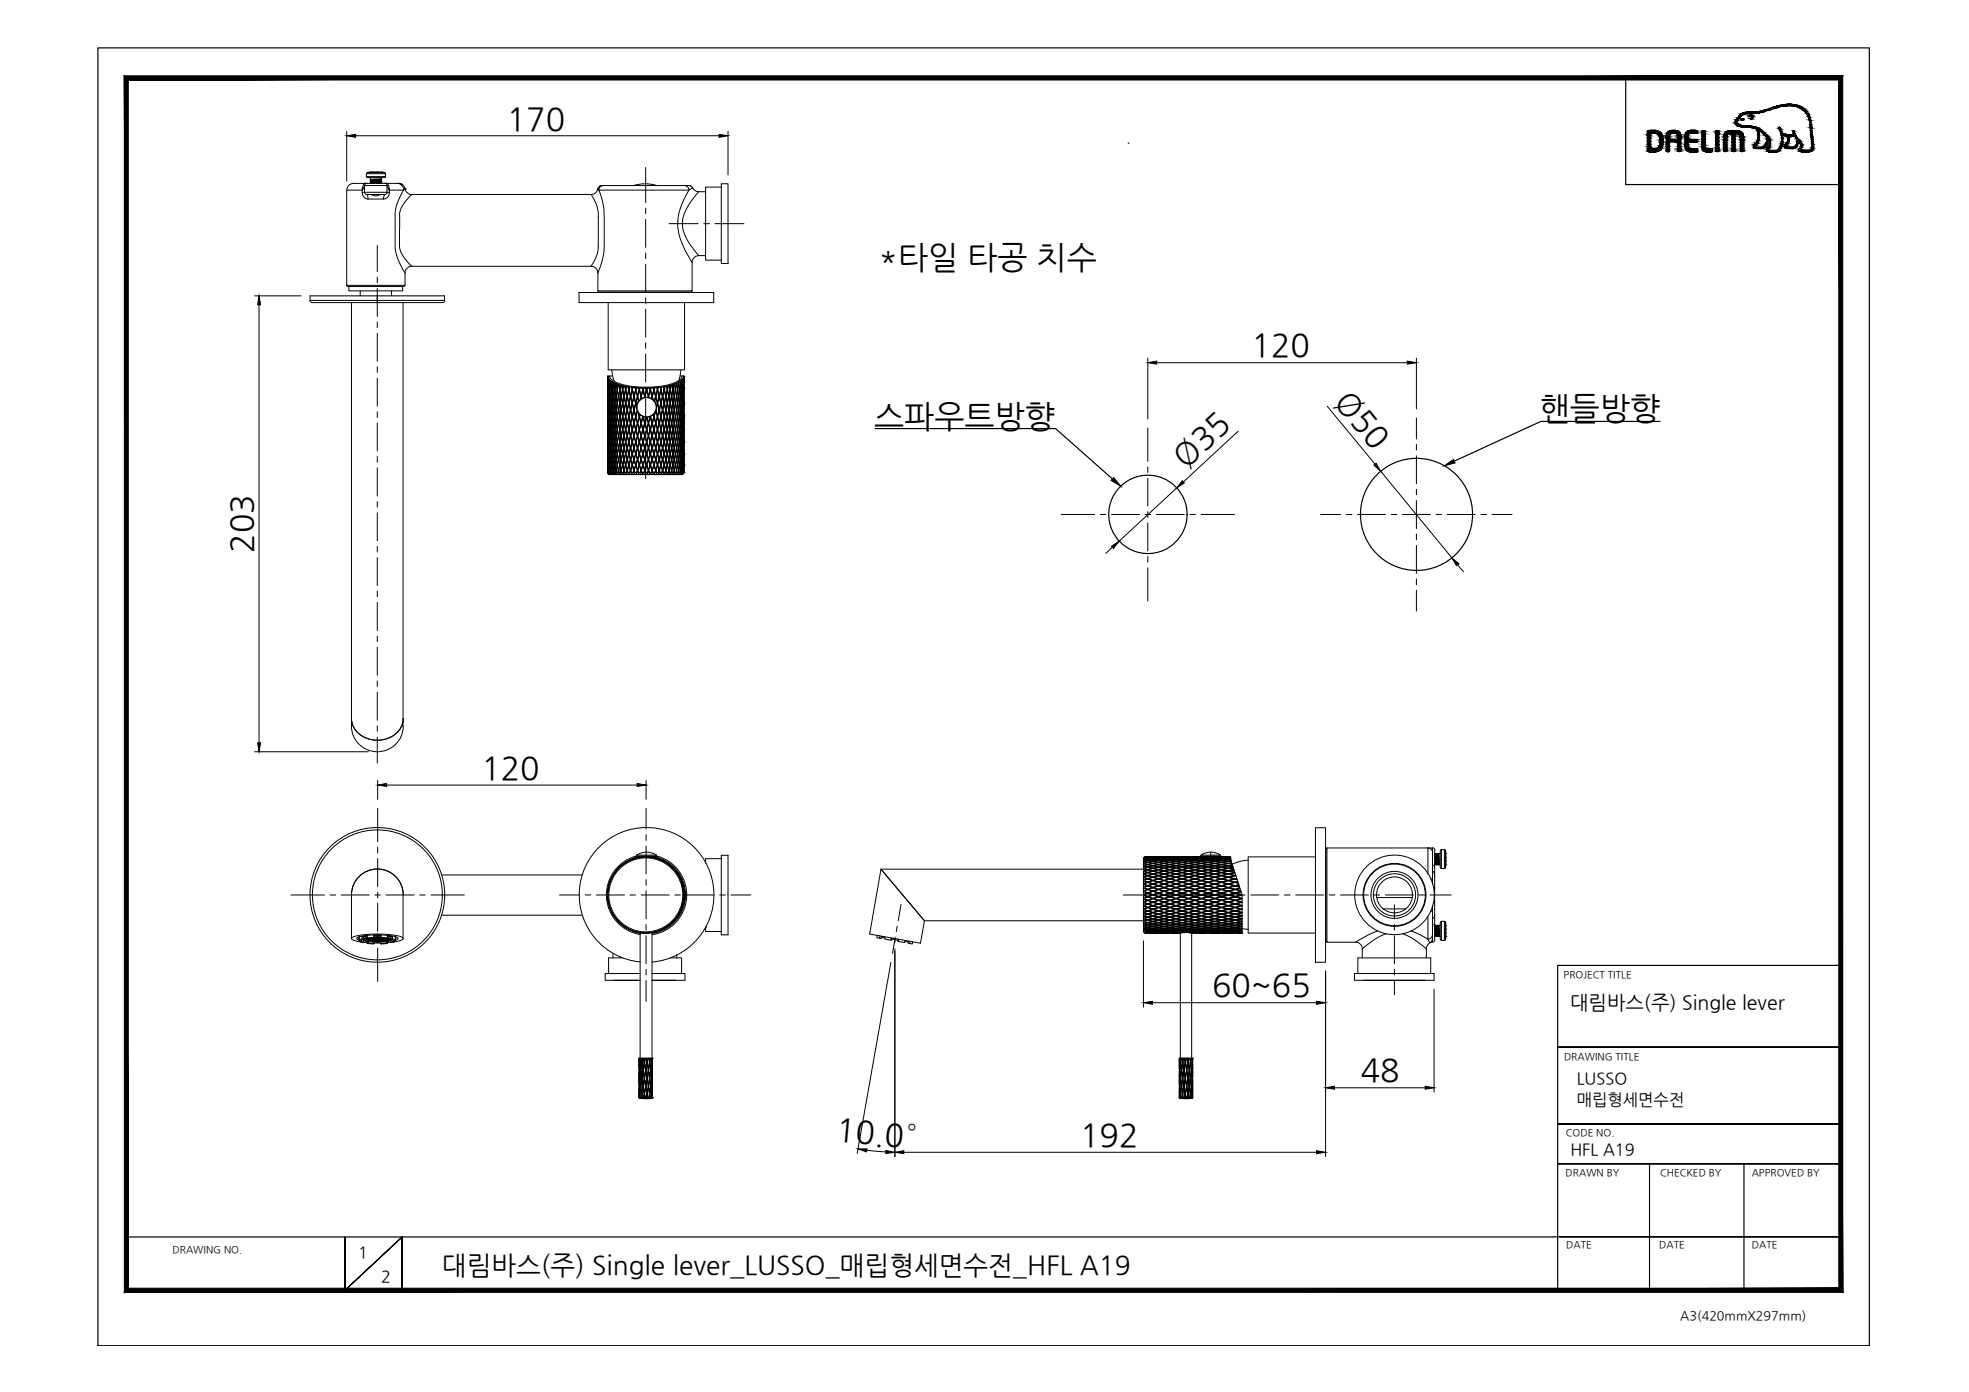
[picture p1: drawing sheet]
<svg xmlns="http://www.w3.org/2000/svg" width="420mm" height="297mm" viewBox="0 0 420 297" stroke-linecap="round" stroke-linejoin="round" font-family="sans-serif">
<defs><g id="words">
<g font-size="6.8">
<text x="108.1" y="27.7">170</text>
<text x="187.5" y="57.2">*타일 타공 치수</text>
<text x="267.1" y="76">120</text>
<text x="284.6" y="85.8" transform="rotate(51 284.6 85.8)">Ø50</text>
<text x="328.6" y="89.5">핸들방향</text>
<text x="186.5" y="91">스파우트방향</text>
<text x="252.9" y="100.1" transform="rotate(-43 252.9 100.1)">Ø35</text>
<text x="53.9" y="117.9" transform="rotate(-90 53.9 117.9)">203</text>
<text x="102.7" y="166.2">120</text>
<text x="258.6" y="212.6">60~65</text>
<text x="290.4" y="230.8">48</text>
<text x="178.3" y="243.3" transform="rotate(5 178.3 243.3)">10.0°</text>
<text x="230.5" y="244.5">192</text>
</g>
<text font-size="5.6" x="94.3" y="271.9">대림바스(주) Single lever_LUSSO_매립형세면수전_HFL A19</text>
<text font-size="4.2" x="335.1" y="215.3">대림바스(주) Single lever</text>
<g font-size="3.5">
<text x="336.5" y="231.4">LUSSO</text>
<text x="336.5" y="235.8">매립형세면수전</text>
<text x="335.1" y="246.4">HFL A19</text>
<text x="76.4" y="268.5">1</text>
<text x="81.3" y="273.6">2</text>
</g>
<text font-size="2.7" x="358.5" y="281.6">A3(420mmX297mm)</text>
<g font-size="2.1">
<text x="333.7" y="208.6">PROJECT TITLE</text>
<text x="333.7" y="226.2">DRAWING TITLE</text>
<text x="334.1" y="242.4">CODE NO.</text>
<text x="334.1" y="251">DRAWN BY</text>
<text x="354.2" y="251">CHECKED BY</text>
<text x="373.8" y="251">APPROVED BY</text>
<text x="36.8" y="267.4">DRAWING NO.</text>
<text x="334.2" y="266.4">DATE</text>
<text x="354.1" y="266.4">DATE</text>
<text x="373.8" y="266.4">DATE</text>
</g>
</g></defs>
<!-- layer: 1 -->
<g fill="none" stroke="#000" stroke-width=".21">
<path d="M77.8 39.6l-.5 1 .3-1.3 .4-.2h-2.6a1.42 1.42 0 0 0-1.4 1.4M77.8 39.6h4.8v1.4M77.8 39.6v1.4M77.8 39.1l.3 .1M78.2 37.1h4v.6h-4zM78.2 37.7l.3 .2M78.3 39.1h3.8M78.3 39.1l-.3 .1-.2 .4M79 38.3l.1 .1M79 36.7h.1M79 39l2.4-.2-.7 .2zM79 37.9v.4l2.4-.1"/>
<path d="M79 38.3h.1M79 36.7h1M79 39l.1 .1M79 36.7l-.6 .1-.2 .2M79.1 38.4l2.3-.2-.1 .1-2.2 .2M79.1 38.4v.1M79.1 38.5l-.1 .1M79.2 38.8v.1M79.2 38.9l-.2 .1M80.9 38.7l-1.7 .2M80.9 38.6l-1.7 .2M80.9 38.6v.1"/>
<path d="M80.9 38.7l.2 .1M81.1 38.5l-2.1 .2M81.1 38.5l-.2 .1M81.2 39l-.3 .1M81.2 39l-1.7 .1M81.2 38.7h.1M81.2 38.6h-.3M81.2 38.6v.1M81.2 39h.1M81.2 39l.2 .1M81.2 38.7l.2 .1M81.3 38.3h.1"/>
<path d="M81.4 36.7h.1M81.4 36.7h-1.4M81.4 38.3l-2.4 .2 .2 .3M81.4 38.8h.1M81.4 38.5h-.3M81.4 37.9v.3M81.4 38.3v.2M81.4 38.9l-.2 .1M81.4 38.2h-.1M81.4 38.5l-.2 .1M81.4 36.7l.7 .1h-3.7M82 39.1h.4"/>
<path d="M82.1 36.8l.2 .2M82.1 39.1l.3 .1 .2 .4M82.3 37.7l-.3 .2h-3.6M82.4 39.1l.3 .1a1.54 1.54 0 0 1 .4 1.4l-.5-1M82.4 39.1h2.3M82.6 39.1l-.3 .1M84.7 39.1h.3M84.7 39.1a1.45 1.45 0 0 1 1.4 1.5l.3-.3M85 39.1h.2M85.3 39.1l.6 .3M85.3 39.1l.1 .1M85.3 39.1l.5 .2"/>
<path d="M85.5 39.2a1.38 1.38 0 0 1 .9 1.1M128 39.7v.1M128.1 39.6l-.6 .8M128.3 39.6l-.3 .2M128.3 39.6h.3M128.5 39.6h.2M128.6 39.6a.96 .96 0 0 0-.8 1l-.3-.2M128.6 39.6h17.5M140 39.5l-1.4-.2-1.3-.1-2.1 .4M146.1 39.6l1.4 .1M146.1 39.6a.94 .94 0 0 1 .9 1l.8-.5M147 39.6h.1"/>
<path d="M147.3 39.6l.5 .5M153.9 39.9h-3.3v15.6h3.3M153.9 39.2h1.4v17h-1.4zM77.3 41v-.4h-3.3v20.3h12.4l-.2 .2h-12l-.2-.2M77.8 41l.2 .4 .3 .1M77.8 41h-.5a1.38 1.38 0 0 0 1.2 1.5M77.8 41h4.8M78.3 41.5h3.8l-.2 1M78.3 41.5l.2 .3v.7M78.5 42.5h3.4M79 41.5a2.52 2.52 0 0 0 2.4 0M82.6 41h.5a1.38 1.38 0 0 1-1.2 1.5"/>
<path d="M82.6 41l-.2 .4-.3 .1M83.1 41v-.4h3a11 11 0 0 0-1.8 5.6v6.3a14.4 14.4 0 0 0 2.1 5.8M86.4 40.3h.1M86.4 40.3a1.48 1.48 0 0 0 1.5 1.2M86.4 40.2v.1M86.4 58.3v2.6M87.9 41.5h-.1a7.9 7.9 0 0 0-2.6 4.2v5.2a6.3 6.3 0 0 0 2.5 5.7l.2 .2M87.9 56.8a1.45 1.45 0 0 0-1.5 1.5M87.9 41.5h38.2M87.9 56.8h38.2M126.1 41.5a8.2 8.2 0 0 1 1.6 4.7v6.3a8.9 8.9 0 0 1-1.6 4.3M126.1 56.8a1.45 1.45 0 0 1 1.5 1.5"/>
<path d="M127.5 40.4h.1M127.5 40.4l-.5 .8-.9 .3M127.5 40.3v.1M127.6 58.3v3.8M147.7 56l-.3-.4a17.7 17.7 0 0 1-2.8-7.9 15.2 15.2 0 0 1 2.4-7.1h-19.2a14.4 14.4 0 0 1 1.1 5.6v6.3a17.5 17.5 0 0 1-1.3 5.8M147.7 56v6.1M147.8 40.1a1.47 1.47 0 0 0 1.3 .8M149.1 40.9l-.5 .6a11.2 11.2 0 0 0-3 6.2 10.9 10.9 0 0 0 3 6.3l.5 .5M149.1 54.5a1.45 1.45 0 0 0-1.4 1.5M149.1 54.5h1.5M149.1 40.9h1.5M66.2 64.1l.2 .4 .2 .1h14"/>
<path d="M74.5 61.1v1h11.4v-1M75 64.6v88.7M76.9 62.1v1M80.5 63.1v1h14.4v-1h-28.7v1h14.3v.5h13.9M83.6 62.1v1M86 64.6v88.7M94.9 64.1l-.2 .4-.3 .1M123.6 62.4h28.7v2.2h-28.7zM127.6 62.1l.2 .2h19.6l.3-.2M127.6 62.1h20.1M129.8 64.6v14.3h16.3v-14.3M129.8 62.3v.1"/>
<path d="M130.5 78.9l.5 2.5M138 62.3v.1M145.3 78.9l-.4 2.3M146.1 62.3v.1M129.7 80.2v1.3M129.7 95.8h.1M129.7 96.9h.1M129.7 81.8v.1M129.7 84.4h.1M129.7 83.2h.1M129.7 92.8v.1M129.7 90.5h.1"/>
<path d="M129.7 91.7h.1M129.7 87.6v.1M129.7 90.1h.1M129.7 88.9h.1M129.7 87.3h.1M129.7 84.8h.1M129.7 86h.1M129.7 98.2h.1M129.7 93.2h.1M129.7 94.3h.1M129.7 95.4h.1M129.7 80.3v.1"/>
<path d="M129.7 95.8v2.1M129.7 81.9v2.5M129.7 90.5v2.3M129.7 87.7v2.4M129.7 84.8v2.5M129.7 98.2v2M129.7 99.2h.1M129.7 93.2v2.2M129.7 99.4v1.4M129.7 97v2.1M129.7 94.5v2.2M129.7 91.8v2.4"/>
<path d="M129.7 89.1v2.4M129.7 86.2v2.5M129.7 83.3v2.6M129.7 80.4v2.5zM129.7 80.4v1.1M129.7 93.2v2.3M129.7 82.9v.1M129.7 96.7h.1M129.7 91.5h.1M129.7 80.4h.1M129.7 89v2.5M129.7 98.2v2z"/>
<path d="M129.7 95.7v2.2v-2.1M129.7 90.5v2.4M129.7 87.6v2.5zM129.7 81.8v2.6v-2.5M129.7 90.4v2.5M129.7 93.1v2.4M129.7 80.4v.1M129.7 92.9h.1M129.7 99.4l.1 1.6-.1-.2M129.7 83.3v2.6l.1-1.3M129.7 80.6v2.3M129.7 86.2l.1 1.3"/>
<path d="M129.7 99.3l.1 1M129.7 97l.1 1.1M129.7 83.3l.1 1.3M129.7 89l.1 1.3M129.7 80.5l.2 .3M129.7 80.5v1M129.7 80.6l.1 1.1M129.7 88.7v.1M129.8 95.6l-.1-1.1v2.2M129.8 93l-.1-1.2v2.4M129.8 98.1l-.1 1M129.8 80.7v.8"/>
<path d="M129.8 87.5l-.1 1.2M129.8 93l-.1 1.2M129.8 81.7l-.1 1.2M129.8 95.6l-.1 1.1M129.8 90.3l-.1 1.2M129.8 95.8v2.1M129.8 93.2v2.2M129.8 90.5v2.4M129.8 87.6v2.5M129.8 84.8v2.5M129.8 81.9v2.5l.1-1.2M129.8 95.7l.1 1.2"/>
<path d="M129.8 81.8l.1 1.4M129.8 90.4l.1 1.3M129.8 87.6l.1 1.3M129.8 84.7l.1 1.3M129.8 93.1l.1 1.2M129.8 87.3h.1M129.8 92.9h.1M129.9 80.8l.7 .7 .8 .4 1.9 .5 2.2 .3M129.9 80.8l-.1 .7M129.9 99.2l-.1-1v2M129.9 80.8v2.1M129.9 96.9l-.1 1.1"/>
<path d="M129.9 91.7l-.1 1.2M129.9 88.9l-.1 1.3M129.9 86l-.1 1.3M129.9 99.2l-.1 1M129.9 94.3l-.1 1.2M129.9 99.4v1.4M129.9 97v2.1M129.9 94.5v2.2M129.9 91.8v2.4M129.9 89.1v2.4M129.9 86.2v2.5M129.9 83.3v2.6"/>
<path d="M129.9 99.3v1.5l.1-.3M129.9 80.9v2M129.9 94.4v2.3M129.9 97v2.2M129.9 83.2v2.8M129.9 89v2.5M129.9 82.9v.1M129.9 88.7v.1M129.9 91.5v.1M129.9 96.7v.1M129.9 80.9l.1 .7M130 98.2v2"/>
<path d="M130 95.8v2.1M130 93.2v2.2M130 90.5v2.4M130 87.6v2.5M130 84.8v2.5M130 81.9v2.5M130 92.9h.1M130 87.3v.1M130 95.7v2.3M130 81.8v2.7M130 90.4v2.5M130 87.6v2.6"/>
<path d="M130 84.7v2.6M130 98.1l.1 1.1-.1 1M130 93.1v2.4M130 81v.5M130 80.2a3.5 3.5 0 0 0 3 1.9l3.1 .5M130.1 81v1.9M130.1 99.4v1.4M130.1 97l-.1 1.1 .1 1M130.1 94.5l-.1 1.1 .1 1.1M130.1 91.8l-.1 1.2 .1 1.2M130.1 89.1l-.1 1.2 .1 1.2M130.1 86.2l-.1 1.3 .1 1.2"/>
<path d="M130.1 83.3l-.1 1.3 .1 1.3M130.1 88.7l.1 .1M130.1 82.9l.1 .2M130.1 96.7l.1 .1M130.1 91.5l.1 .1M130.2 86.1v1.4M130.2 99.3l.1 1M130.2 94.2l.1-1.2 .1 1.3M130.2 91.8v1.2M130.2 94.4v1.2M130.2 96.9l.1 1.2M130.2 83.2v1.4"/>
<path d="M130.2 89v1.3M130.2 98.1v1.1M130.2 98.2l-.1 1 .1 1M130.2 95.8l-.1 1.1 .1 1M130.2 93.2l-.1 1.1 .1 1.1M130.2 90.5l-.1 1.2 .1 1.2M130.2 87.6l-.1 1.3 .1 1.2M130.2 84.8l-.1 1.2 .1 1.3M130.2 81.9l-.1 1.3 .1 1.2M130.2 92.9h.1M130.2 87.3l.1 .1M130.3 87.5l-.2 1.2"/>
<path d="M130.3 81.7l-.2 1.2M130.3 95.6l-.2 1.1M130.3 84.6l-.1 1.4M130.3 90.3l-.2 1.2M130.3 81.6l-.1-.4v.5M130.3 95.7a4.1 4.1 0 0 1 0 2.3M130.3 81.8l.1 1.4-.1 1.3M130.3 90.4l.1 1.3M130.3 87.6l.1 1.3-.1 1.3M130.3 84.7l.1 1.3-.2 1.3M130.3 98.1l.1 1.1M130.3 81.3l-.1 .2"/>
<path d="M130.3 81.3l.1 1.6M130.4 91.7l-.2 1.2M130.4 94.3l-.1 1.3M130.4 99.4v1.6l-.2-.5M130.4 97l-.1 1.1 .1 1M130.4 94.5l-.1 1.1 .1 1.1M130.4 91.8l-.1 1.2 .1 1.2M130.4 89.1l-.1 1.2 .1 1.2M130.4 86.2l-.1 1.3 .1 1.2M130.4 83.3l-.1 1.3 .1 1.3M130.4 88.7l.1 .1M130.4 82.9l.1 .2"/>
<path d="M130.4 96.7l.1 .1M130.4 91.5l.1 .1M130.5 99.2l-.3 1M130.5 86.1l.1 1.4M130.5 99.3l.1 1M130.5 94.3l.1-1.3 .2 1.3M130.5 91.7l.1 1.3M130.5 94.4l.1 1.2M130.5 96.9l.1 1.2M130.5 83.2l.1 1.4M130.5 89l.1 1.3M130.5 81.4l.1 .3"/>
<path d="M130.6 98.1l-.1 1.1M130.6 81.4v.2M130.6 98.2l-.1 1 .1 1M130.6 95.8l-.1 1.1 .1 1M130.6 93.2l-.2 1.1 .2 1.1M130.6 90.5l-.2 1.2 .2 1.2M130.6 87.6l-.2 1.3 .2 1.2M130.6 84.8l-.2 1.2 .2 1.3M130.6 81.9l-.2 1.3 .2 1.2M130.6 81.5h.1M130.6 92.9v.1M130.6 87.3v.1"/>
<path d="M130.6 87.5l-.2 1.2M130.6 81.7l-.2 1.2M130.6 95.6l-.2 1.1M130.6 84.6l-.1 1.4M130.6 90.3l-.2 1.2M130.6 95.6l.2 1.3M130.6 81.7l.2 1.5M130.6 90.4l.2 1.3M130.6 87.5l.2 1.4M130.6 84.6l.2 1.4M130.6 98.1l.2 1.1M130.6 81.5l.2 1.4"/>
<path d="M130.7 80.2l-1 .1M130.8 96.9l-.2 1.1M130.8 83.2l-.2 1.4M130.8 91.5l-.2 1.4M130.8 88.9l-.2 1.3M130.8 86l-.2 1.3M130.8 99.4l-.1 1.4M130.8 97l-.2 1.1 .2 1M130.8 94.5l-.2 1.1 .2 1.1M130.8 91.8l-.2 1.2 .2 1.2M130.8 89.1l-.2 1.2 .2 1.2M130.8 86.2l-.2 1.3 .2 1.2"/>
<path d="M130.8 83.3l-.2 1.3 .2 1.3M130.8 86.1l.2 1.4M130.8 99.3l.2 1v-.1M130.8 91.7l.2 1.3M130.8 94.4l.2 1.2M130.8 83.2l.2 1.4M130.8 89l.2 1.3M130.8 91.5l.2-1.2 .2 1.4M130.8 82.9v.2M130.8 88.7v.2M130.8 96.7v.1M131 98.1l-.4 2.1"/>
<path d="M131 81.6v.1M131 81.7h.1M131 87.5l-.2 1.2M131 81.7l-.2 1.2M131 84.6l-.2 1.4M131 98.2l-.2 1 .2 1M131 95.8l-.2 1.1 .2 1M131 93.2l-.2 1.1 .2 1.1M131 90.5l-.2 1.2 .2 1.2M131 87.6l-.2 1.3 .2 1.2M131 84.8l-.2 1.2 .2 1.3M131 81.9l-.2 1.3 .2 1.2"/>
<path d="M131 95.6l.2 1.3M131 81.7l.2 1.5M131 87.5l.2 1.4M131 84.6l.2 1.4M131 98.1l.2 1.1M131 81.7l.3 1.4M131 87.3v.1M131 92.9v.1M131.2 94.3l-.2-1.3-.4 2.6M131.2 94.3l-.4 2.4M131.2 96.9l-.2 1.2-.2-1.2M131.2 83.2l-.2 1.4"/>
<path d="M131.2 91.7l-.2 1.2M131.2 88.9l-.2 1.4M131.2 86l-.2 1.3M131.2 99.2l-.2 1M131.2 99.4l-.2 .9 .1 .5M131.2 97l-.2 1.1 .2 1M131.2 94.5l-.2 1.1 .2 1.1M131.2 91.8l-.2 1.2 .2 1.2M131.2 89.1l-.2 1.2 .2 1.2M131.2 86.2l-.2 1.3 .2 1.2M131.2 83.3l-.2 1.3 .2 1.3M131.2 91.5l.3-1.2 .2 1.4"/>
<path d="M131.2 88.7l.1 .2M131.2 96.7l.1 .1M131.2 91.5l.1 .2M131.3 86.1l.1 1.4M131.3 91.7l.1 1.3M131.3 96.9l.1 1.2 .3-1.2M131.3 83.2l.1 1.4M131.3 88.9l.1 1.4M131.4 81.8l-.2 1.1M131.4 87.3l-.2 1.4M131.4 98.1a3.5 3.5 0 0 0 .1 2.2l-.1-.1M131.4 98.2l-.2 1 .2 1"/>
<path d="M131.4 95.8l-.2 1.1 .2 1M131.4 93.2l-.2 1.1 .2 1.1M131.4 90.5l-.2 1.2 .2 1.2M131.4 87.6l-.2 1.3 .2 1.2M131.4 84.8l-.2 1.2 .2 1.3M131.4 92.9l.1 .1M131.5 93h-.1a5 5 0 0 0 0 2.6M131.5 95.6l.2 1.3M131.5 87.5l.2 1.4M131.5 84.6l.2 1.4M131.5 98.1l.2 1.1M131.5 93l.2 1.3"/>
<path d="M131.5 81.9l.2 1.3M131.7 83.2l-.4 2.8M131.7 83.3l-.2 1.3a3.4 3.4 0 0 1-.1 2.7M131.7 99.4l-.2 .9 .1 .5M131.7 97l-.2 1.1 .2 1M131.7 94.5l-.2 1.1 .2 1.1M131.7 91.8l-.2 1.2 .2 1.2M131.7 89.1l-.2 1.2 .2 1.2M131.7 86.2l-.2 1.3 .2 1.2M131.7 94.3l-.5 2.4M131.7 83.2l-.3-1.3-.2 1.3 .2 1.2M131.7 91.7l-.3 1.2"/>
<path d="M131.7 88.9l-.2 1.4M131.7 99.2l-.3 1M131.7 83.2l.2 1.4M131.7 86.1l.2 1.4M131.7 88.9l.2 1.4M131.7 91.7l.2 1.3M131.7 94.3l.2 1.3M131.7 96.9l.3 1.2M131.7 99.2l.3 1.1M131.9 82l-.2 .9M131.9 100l.1 .3-.1 .5M131.9 98.1l-.2 1.1"/>
<path d="M131.9 97.7v.7M131.9 82.1l-.2 1.1 .3 1.2M131.9 98.4h.1M131.9 90v.1M131.9 92.7v.1M131.9 93.3h.1M131.9 95.3h.1M131.9 95.9h.1M132 98.2l-.3 1 .3 1M132 95.8l-.3 1.1 .3 1M132 93.2l-.3 1.1 .3 1.1M132 90.5l-.3 1.2 .3 1.2"/>
<path d="M132 87.6l-.3 1.3 .3 1.2M132 84.8l-.3 1.2 .3 1.3M132 84.4v.2M132 87.3v.2M132 84.6l-.3 1.3M132 87.5l-.3 1.4M132 90.3l-.3 1.4M132 93l-.3 1.3M132 95.6l-.3 1.3M132 84.6l.2 1.4M132 87.5l.2 1.4M132 90.3l.2 1.4"/>
<path d="M132 93l.2 1.3M132 95.6l.2 1.3M132 98.1l.3 1.1M132 93l.3 1.3-.3 1.3M132 87.5l.3 1.4-.3 1.4M132 95.6l-.1 .3M132 82.1l.2 1.1M132 95.6l.3 1.3M132 90.3l.3 1.4M132 84.6l.3 1.4M132.1 82.1l.2 1.1M132.2 99.2l-.2 1.1"/>
<path d="M132.2 99.4l-.2 .9 .1 .5M132.2 97l-.2 1.1 .2 1M132.2 94.5l-.2 1.1 .2 1.1M132.2 91.8l-.2 1.2 .2 1.2M132.2 89.1l-.2 1.2 .2 1.2M132.2 86.2l-.2 1.3 .2 1.2M132.2 83.3l-.2 1.3 .3 1.4M132.2 91.5l.1 .2M132.2 96.7l.1 .2M132.3 83.2l-.3 1.2M132.3 86l-.3 1.3M132.3 88.9l-.3 1.4"/>
<path d="M132.3 91.7l-.3 1.3M132.3 94.3l-.3 1.3M132.3 96.9l-.3 1.2M132.3 99.2l-.3 1.1M132.3 86l-.3 1.5M132.3 83.2l-.3 1.4M132.3 83.2l.2 1.4M132.3 86l.2 1.5M132.3 88.9l.2 1.4M132.3 91.7l.2 1.3M132.3 94.3l.2 1.3M132.3 96.9l.3 1.2"/>
<path d="M132.3 99.2l.3 1.1M132.3 96.9l.3 1.2-.3 1.1 .3 1.1-.2 .7M132.3 91.7l.3 1.3-.3 1.3M132.3 83.2l.3 1.4M132.3 83.2l.2-1-.2 1 .2 1.2M132.3 94.3l.6 2.6M132.3 88.9l.3 1.4M132.3 86l.3 1.5M132.4 82.2l-.2 .7M132.5 98.1l-.2 1.1M132.5 98.2l-.2 1 .2 1M132.5 95.8l-.2 1.1 .2 1"/>
<path d="M132.5 93.2l-.2 1.1 .2 1.1M132.5 90.5l-.2 1.2 .2 1.2M132.5 87.6l-.2 1.3 .2 1.2M132.5 84.8l-.2 1.2 .2 1.3M132.5 87.6l.3 1.3-.2 1.4M132.5 93.2l.3 1.1-.2 1.3M132.5 95.8l.3 1.1-.2 1.2M132.5 84.4l.1 .2M132.5 87.3l.1 .2M132.5 92.9l.1 .1M132.6 84.6l-.4 1.3M132.6 87.5l-.3 1.4"/>
<path d="M132.6 90.3l-.4 1.2M132.6 93l-.3 1.3M132.6 95.6l-.4 1.1M132.6 95.6l-.3 1.3M132.6 90.3l-.3 1.4M132.6 84.6l-.3 1.4M132.6 84.6l.2 1.4M132.6 90.3l.2 1.4M132.6 98.1l.2 1.1M132.6 93l.3 1.3-.3 1.3M132.6 87.5l.3 1.4-.3 1.4M132.6 98.1l.3 1.1"/>
<path d="M132.6 87.5l-.1 .1M132.6 93l-.1 .2M132.6 95.6l-.1 .2M132.6 90.3l.3 1.4M132.6 84.6l.3 1.4M132.6 82.3l.2 .9M132.7 82.3l.2 .9zM132.8 88.9h.1M132.8 94.3h.1M132.8 96.9h.1M132.9 83.2l-.4 1.2M132.9 86l-.4 1.3"/>
<path d="M132.9 91.7l-.4 1.2M132.9 99.2l-.4 1M132.9 99.2l-.3 1.1M132.9 96.9l-.3 1.2M132.9 91.7l-.3 1.3M132.9 86l-.3 1.5M132.9 83.2l-.3 1.4M132.9 99.4l-.3 .9 .1 .5M132.9 97l-.3 1.1 .3 1M132.9 94.5l-.3 1.1 .3 1.1M132.9 91.8l-.3 1.2 .3 1.2M132.9 89.1l-.3 1.2 .3 1.2"/>
<path d="M132.9 86.2l-.3 1.3 .3 1.2M132.9 83.3l-.3 1.3 .3 1.4M132.9 83.2l.2 1.4M132.9 86.2l.2 1.3-.2 1.4M132.9 88.9l.2 1.4M132.9 91.8l.2 1.2-.2 1.3M132.9 94.3l.2 1.3M132.9 97l.2 1.1-.2 1.1M132.9 99.2l.3 1.1M132.9 96.9l.3 1.2-.3 1.1M132.9 91.7l.3 1.3-.3 1.3M132.9 83.2l.3 1.4"/>
<path d="M132.9 83.2l.1-.8-.1 .8 .3 1.2M132.9 86v.2M132.9 91.5v.3M132.9 96.7v.3M132.9 94.3l.3 1.3M132.9 88.9l.3 1.4M132.9 86l.3 1.5M132.9 99.2l.3 1.1-.2 .7M133 82.4l-.1 .5M133.1 87.5h.1M133.1 93h.1M133.1 98.1h.1"/>
<path d="M133.2 98.2l-.3 1 .3 1M133.2 95.8l-.3 1.1 .3 1M133.2 93.2l-.3 1.1 .3 1.1M133.2 90.5l-.3 1.2 .3 1.2M133.2 87.6l-.3 1.3 .3 1.2M133.2 84.8l-.3 1.2 .3 1.3M133.2 87.6l.3 1.3-.3 1.4M133.2 93.2l.3 1.1-.3 1.3M133.2 95.8l.3 1.1-.3 1.2M133.2 84.4v.2M133.2 87.3v.2M133.2 92.9v.1"/>
<path d="M133.2 84.6l-.3 1.3M133.2 90.3l-.3 1.2M133.2 95.6l-.3 1.1M133.2 95.6l-.3 1.3M133.2 90.3l-.3 1.4M133.2 87.5l-.3 1.4M133.2 84.6l-.3 1.4M133.2 84.6l.3 1.4M133.2 90.3l.3 1.4M133.2 98.1l.3 1.1M133.2 93l.3 1.3-.3 1.3M133.2 87.5l.3 1.4-.3 1.4"/>
<path d="M133.2 95.6v.2M133.2 93v.2M133.2 87.5v.1M133.2 95.6l.3 1.3M133.3 82.4l.2 .8M133.4 82.4l.1 .8zM133.5 88.9h.1M133.5 94.3h.1M133.5 96.9h.1M133.5 83.2l-.3 1.2M133.5 86l-.3 1.3M133.5 91.7l-.3 1.2"/>
<path d="M133.5 99.2l-.3 1M133.5 99.2l-.3 1.1M133.5 96.9l-.3 1.2M133.5 91.7l-.3 1.3M133.5 86l-.3 1.5M133.5 83.2l-.3 1.4M133.5 99.4l-.3 .9 .1 .5M133.5 97l-.3 1.1 .3 1M133.5 94.5l-.3 1.1 .3 1.1M133.5 91.8l-.3 1.2 .3 1.2M133.5 89.1l-.3 1.2 .3 1.2M133.5 86.2l-.3 1.3 .3 1.2"/>
<path d="M133.5 83.3l-.3 1.3 .3 1.4M133.5 83.2l.3 1.4M133.5 86.2l.3 1.3-.3 1.4M133.5 88.9l.3 1.4M133.5 91.8l.3 1.2-.3 1.3M133.5 94.3l.3 1.3M133.5 97l.3 1.1-.3 1.1M133.5 99.2l.3 1.1M133.5 96.9l.3 1.2-.3 1.1M133.5 91.7l.3 1.3-.3 1.3M133.5 83.2l.2-.7-.2 .7 .3 1.2M133.5 86v.2"/>
<path d="M133.5 91.5v.3M133.5 96.7v.3M133.5 86l.3 1.5M133.5 99.2l.3 1.1-.1 .7M133.6 82.5l-.1 .4M133.8 93l.4 1.3-.3 1.3M133.8 87.5h.1M133.8 98.1h.1M133.8 84.6l-.3 1.3M133.8 90.3l-.3 1.2M133.8 95.6l-.3 1.1M133.8 95.6l-.3 1.3"/>
<path d="M133.8 90.3l-.3 1.4M133.8 87.5l-.3 1.4M133.8 84.6l-.3 1.4M133.8 98.2l-.3 1 .3 1M133.8 95.8l-.3 1.1 .3 1M133.8 93.2l-.3 1.1 .3 1.1M133.8 90.5l-.3 1.2 .3 1.2M133.8 87.6l-.3 1.3 .3 1.2M133.8 84.8l-.3 1.2 .3 1.3M133.8 84.6l.3 1.4M133.8 87.6l.3 1.3-.3 1.4M133.8 90.3l.3 1.4"/>
<path d="M133.8 93.2l.3 1.1-.3 1.3M133.8 95.8l.3 1.1-.3 1.2M133.8 98.1l.3 1.1M133.8 87.5l.4 1.4-.3 1.4M133.8 84.4v.2M133.8 87.3v.3M133.8 92.9v.3M133.8 95.6v.2M133.8 98.1l.4 1.1M133.8 95.6l.4 1.3M133.8 90.3l.4 1.4M133.8 84.6l.4 1.4"/>
<path d="M134 82.6l.1 .6M134.1 82.6l.1 .6M134.1 88.9h.1M134.1 94.3h.1M134.1 96.9h.1M134.2 99.4l-.3 .9 .1 .5M134.2 97l-.3 1.1 .3 1M134.2 94.5l-.3 1.1 .3 1.1M134.2 91.8l-.3 1.2 .3 1.2M134.2 89.1l-.3 1.2 .3 1.2M134.2 86.2l-.3 1.3 .3 1.2M134.2 83.3l-.3 1.3 .3 1.3"/>
<path d="M134.2 86.2l.3 1.3-.3 1.4M134.2 91.8l.3 1.2-.3 1.3M134.2 97l.3 1.1-.3 1.1M134.2 91.5v.2M134.2 96.7v.2M134.2 83.2l-.4 1.2M134.2 86l-.4 1.3M134.2 91.7l-.4 1.2M134.2 99.2l-.4 1M134.2 99.2l-.3 1.1M134.2 96.9l-.3 1.2M134.2 91.7l-.3 1.3"/>
<path d="M134.2 86l-.3 1.5M134.2 83.2l-.3 1.4M134.2 83.2l.3 1.4M134.2 88.9l.3 1.4M134.2 94.3l.3 1.3M134.2 99.2l.3 1.1 .1-.1M134.2 96.9l.4 1.2-.4 1.1 .4 1.1-.2 .7M134.2 91.7l.4 1.3-.4 1.3M134.2 83.2l.4 1.4M134.2 83.2l.2-.6-.2 .6 .4 1.2M134.2 86v.2M134.2 91.7v.1"/>
<path d="M134.2 96.9v.1M134.2 94.3l.4 1.3M134.2 88.9l.4 1.4M134.2 86l.4 1.5M134.3 82.6l-.1 .3M134.5 93l.4 1.3-.3 1.3M134.5 87.5h.1M134.5 98.1h.1M134.6 84.6l-.4 1.4M134.6 90.3l-.4 1.2M134.6 95.6l-.4 1.1M134.6 95.6l-.4 1.3"/>
<path d="M134.6 90.3l-.4 1.4M134.6 87.5l-.4 1.4M134.6 98.2l-.4 1 .4 1M134.6 95.8l-.4 1.1 .4 1M134.6 93.2l-.4 1.1 .4 1.1M134.6 90.5l-.4 1.2 .4 1.2M134.6 87.6l-.4 1.3 .4 1.2M134.6 84.8l-.4 1.2 .4 1.3M134.6 84.6l.3 1.4M134.6 87.6l.3 1.3-.3 1.4M134.6 90.3l.3 1.4M134.6 93.2l.3 1.1-.3 1.3"/>
<path d="M134.6 95.8l.3 1.1-.3 1.2M134.6 98.1l.3 1.1M134.6 87.5l.3 1.4-.3 1.4M134.6 84.4v.2M134.6 87.3v.3M134.6 92.9v.3M134.6 95.6v.2M134.6 95.6l.3 1.3-.3 1.2M134.7 82.6l.2 .6M134.8 82.7l.1 .5M134.8 82.6l.1 .6M134.9 88.9h.1"/>
<path d="M134.9 94.3h.1M134.9 96.9h.1M134.9 99.4l-.3 .9 .1 .5M134.9 97l-.3 1.1 .3 1M134.9 94.5l-.3 1.1 .3 1.1M134.9 91.8l-.3 1.2 .3 1.2M134.9 89.1l-.3 1.2 .3 1.2M134.9 86.2l-.3 1.3 .3 1.2M134.9 83.3l-.3 1.3 .3 1.3M134.9 91.8l.3 1.2-.3 1.3M134.9 96.7v.2M134.9 88.7v.2"/>
<path d="M134.9 91.5v.2M134.9 83.2l-.3 1.2M134.9 86l-.3 1.3M134.9 91.7l-.3 1.2M134.9 99.2l-.3 1M134.9 99.2l-.3 1.1M134.9 91.7l-.3 1.3M134.9 86l-.3 1.5M134.9 83.2l-.3 1.4M134.9 83.2l.3 1.4M134.9 86l.3 1.5M134.9 88.9l.3 1.4"/>
<path d="M134.9 94.3l.3 1.3M134.9 96.9l.4 1.2M134.9 99.2l.3 1.1 .1-.1M134.9 96.9l.4 1.2-.4 1.1 .4 1.1-.2 .7M134.9 91.7l.4 1.3-.4 1.3M134.9 83.2l.4 1.4M134.9 91.7v.1M134.9 94.3l.4 1.3M134.9 88.9l.4 1.4M134.9 86l.4 1.5M135 82.6h5.6M135 82.7l-.1 .2"/>
<path d="M135 82.6a23.6 23.6 0 0 0 5.6 0M135 82.7l-.1 .5M135.1 82.7l-.2 .5 .4 1.2M135.2 98.1l-.3 1.1M135.2 93l.5 1.3-.4 1.3M135.3 84.6l-.4 1.4M135.3 87.5l-.4 1.2M135.3 90.3l-.4 1.2M135.3 95.6l-.4 1.1M135.3 95.6l-.4 1.3M135.3 90.3l-.4 1.4M135.3 87.5l-.4 1.4"/>
<path d="M135.3 98.2l-.4 1 .4 1M135.3 95.8l-.4 1.1 .4 1M135.3 93.2l-.4 1.1 .4 1.1M135.3 90.5l-.4 1.2 .4 1.2M135.3 87.6l-.4 1.3 .4 1.2M135.3 84.8l-.4 1.2 .4 1.3M135.3 84.6l.3 1.4M135.3 87.6l.3 1.3-.3 1.4M135.3 90.3l.3 1.4M135.3 93.2l.3 1.1-.3 1.3M135.3 95.8l.3 1.1-.3 1.2M135.3 98.1l.3 1.1"/>
<path d="M135.3 87.5l.4 1.4-.4 1.4M135.3 84.4v.2M135.3 87.3v.3M135.3 92.9v.3M135.3 95.6v.2M135.3 98.1l.4 1.1M135.3 90.3l.4 1.4M135.3 84.6l.4 1.4M135.3 95.6l.4 1.3-.4 1.2M135.5 82.7h.1M135.5 82.7l.1 .5M135.6 82.7l.7 .1"/>
<path d="M135.6 82.7l.1 .5M135.6 96.9l.4 1.2-.3 1.1M135.6 88.9h.1M135.6 94.3h.1M135.6 82.8l.1 .1M135.7 83.2l-.4 1.2M135.7 86l-.4 1.3M135.7 91.7l-.4 1.2M135.7 99.2l-.4 1M135.7 99.2l-.4 1.1M135.7 91.7l-.4 1.3M135.7 86l-.4 1.5"/>
<path d="M135.7 83.2l-.4 1.4M135.7 99.4l-.4 .9 .2 .5M135.7 97l-.4 1.1 .4 1M135.7 94.5l-.4 1.1 .4 1.1M135.7 91.8l-.4 1.2 .4 1.2M135.7 89.1l-.4 1.2 .4 1.2M135.7 86.2l-.4 1.3 .4 1.2M135.7 83.3l-.4 1.3 .4 1.3M135.7 83.2l.3 1.4M135.7 86l.1 .8M135.7 88.9l.3 1.4M135.7 91.8l.3 1.2-.3 1.3"/>
<path d="M135.7 94.3l.3 1.3M135.7 97l.3 1.1-.3 1.1M135.7 99.2l.3 1.1v-.1M135.7 91.7l.3 1.3-.3 1.3M135.7 83.2l.1-.4-.1 .4 .3 1.2M135.7 91.5v.3M135.7 96.7v.3M135.7 86l.1 .6M135.7 82.8v.4M135.7 99.2l.3 1.1-.2 .7M135.9 87.7l-.2 1.2M136 87.8l-.3 1.1"/>
<path d="M136 87.8l-.3 1.1 .3 1.2M136 93l.4 1.3-.4 1.3M136 98.1h.1M136 84.6l-.3 1.4M136 90.3l-.3 1.2M136 95.6l-.3 1.1M136 95.6l-.3 1.3M136 90.3l-.3 1.4M136 98.2l-.3 1 .3 1M136 95.8l-.3 1.1 .3 1M136 93.2l-.3 1.1 .3 1.1M136 90.5l-.3 1.2 .3 1.2"/>
<path d="M136 84.8l-.3 1.2 .1 .5M136 84.6l.3 1M136 90.3l.4 1.4M136 93.2l.4 1.1-.4 1.3M136 95.8l.4 1.1-.4 1.2M136 98.1l.4 1.1M136 84.4v.2M136 92.9v.3M136 95.6v.2M136.1 95.6l.3 1.3-.3 1.2M136.1 84.6l.2 .9M136.1 88l.3 .9-.4 1.4"/>
<path d="M136.2 88.2l.2 .7-.3 1.4M136.3 82.8h.1M136.3 82.8l.1 .4M136.3 88.3l.1 .4M136.3 82.8l.1 .4v-.3M136.3 82.8l.8 .1M136.4 82.8v.1l.1-.1M136.4 88.9h.1M136.4 94.3h.1M136.4 96.9h.1M136.4 83.2l-.4 1.2M136.4 91.7l-.4 1.2"/>
<path d="M136.4 99.2l-.4 1M136.4 99.2l-.3 1.1M136.4 91.7l-.3 1.3M136.4 99.4l-.3 .9 .2 .5M136.4 97l-.3 1.1 .3 1M136.4 94.5l-.3 1.1 .3 1.1M136.4 91.8l-.3 1.2 .3 1.2M136.4 89.1l-.3 1.2 .3 1.2M136.4 83.3l-.3 1.3 .2 .9M136.4 83.2l.4 1.4M136.4 88.9l.4 1.4M136.4 91.8l.4 1.2-.4 1.3"/>
<path d="M136.4 94.3l.4 1.3M136.4 97l.4 1.1-.4 1.1M136.4 99.2l.4 1.1M136.4 96.9l.4 1.2-.4 1.1M136.4 91.7l.4 1.3-.3 1.3M136.4 88.9l.2-.4-.1 .4 .3 1.2M136.4 83.2l-.4 1.4M136.4 91.5v.3M136.4 96.7v.3M136.5 88.5l-.1 .4M136.5 99.2l.3 1.1M136.5 88.9l.3 1.4"/>
<path d="M136.5 83.2l.3 1.4M136.5 82.8l-.1 .4M136.6 82.8l-.1 .4 .3 1.2M136.8 93h.1M136.8 98.1h.1M136.8 84.6l-.2 .7M136.8 84.6h.1M136.8 90.3l-.4 1.2M136.8 95.6l-.4 1.1M136.8 95.6l-.3 1.3M136.8 90.3l-.3 1.4M136.8 98.2l-.3 1 .3 1"/>
<path d="M136.8 95.8l-.3 1.1 .3 1M136.8 93.2l-.3 1.1 .3 1.1M136.8 90.5l-.3 1.2 .3 1.2M136.8 90.3l.3 1.4M136.8 93.2l.3 1.1-.3 1.3M136.8 95.8l.3 1.1-.3 1.2M136.8 98.1l.3 1.1M136.8 84.4v.4M136.8 92.9v.3M136.8 95.6v.2M136.8 98.1l.4 1.1M136.8 90.3l.4 1.4"/>
<path d="M136.8 95.6l.4 1.3-.4 1.2M136.8 93l.4 1.3M136.8 84.6l.1 .4M136.9 85.1l-.1-.3-.1 .4M137.1 82.9v.3M137.1 82.8l.1 .4v-.3M137.1 82.8l.2 .1M137.1 82.8v.1M137.1 88.9l-.3 1.4M137.1 94.3h.1M137.1 96.9l.5 1.2M137.2 83.2l-.4 1.2"/>
<path d="M137.2 91.7l-.4 1.2M137.2 99.2l-.4 1M137.2 82.9h.1M137.2 99.2l-.4 1.1M137.2 88.9l-.4 1.4M137.2 99.4l-.4 .9 .2 .5M137.2 97l-.4 1.1 .4 1M137.2 94.5l-.4 1.1 .4 1.1M137.2 91.8l-.4 1.2 .4 1.2M137.2 89.1l-.4 1.2 .4 1.2M137.2 83.3l-.4 1.3 .2 .4M137.2 88.9l.3 1.4"/>
<path d="M137.2 83.2l.3 1.4M137.2 91.7l.4 1.3M137.2 94.3l.3 1.3M137.2 97l.3 1.1-.3 1.1M137.2 99.2l.4 1.1M137.2 94.3l-.4 1.3M137.2 91.7l-.4 1.3M137.2 83.2l-.4 1.4M137.2 91.5v.2M137.2 96.7v.3M137.2 88.9l.4 1.4M137.3 99.2l.3 1.1-.2 .7"/>
<path d="M137.3 94.3l.3 1.3M137.3 83.2l.3 1.4M137.3 83.2v-.3h.6l.1 .3M137.3 82.9l-.1 .3M137.3 88.9l.3 1.2M137.3 83.2l.3 1.2M137.5 93l-.3 1.3M137.5 98.1h.1M137.5 84.6h.1M137.5 84.6v.3M137.6 90.3l-.4 1.2M137.6 95.6l-.4 1.1"/>
<path d="M137.6 95.6l-.3 1.3M137.6 90.3l-.3 1.4M137.6 98.2l-.3 1 .3 1M137.6 95.8l-.3 1.1 .3 1M137.6 90.5l-.3 1.2 .3 1.2M137.6 93.2l-.3 1.1 .3 1.1M137.6 98.2v-.1l.4 1.1M137.6 95.6l.4 1.3M137.6 93l.4 1.3M137.6 90.3l.4 1.4M137.6 95.6l.4 1.3zM137.6 90.3l.4 1.4z"/>
<path d="M137.6 93l.4 1.3zM137.6 98.1l-.4 1.1M137.6 93l-.4 1.3M137.6 84.6l-.1 .3M137.6 84.6v.2M137.6 84.6l.1 .2M137.6 98.2l.4 1M137.7 90.3l.3-1.2 .3 1.2-.3 1.2M137.7 98.1l.3 1.1M137.9 89l-.3 1.3M137.9 82.9l.1 .3M138 94.3l-.4 1.3 .4-1.3"/>
<path d="M138 96.9l-.4 1.2 .4-1.2M138 91.7l-.4 1.3 .4-1.3M138 83.2l-.4 1.4zM138 99.2l-.4 1.1zM138 82.9h.1M138 89.1l-.4 1.2M138 99.2l.3 1.1M138 83.2l.3 1.4M138 99.4l.3 .9-.1 .5M138 91.8l.3 1.2-.3 1.2M138 97l.3 1.1-.3 1M138 83.3l.3 1.6"/>
<path d="M138 94.5l.3 1.1-.3 1.1M138 94.3l-.3 1.3M138 91.7l-.3 1.3M138 99.2l-.4 1.1M138 96.9l-.4 1.2M138 83.2l-.4 1.4M138 91.7h.1M138 99.2h.1M138 83.2h.1M138 91.7l.4 1.3M138 96.9l.4 1.2M138 94.3l.4 1.3"/>
<path d="M138.1 82.9l-.1 .3zM138.1 82.9l-.1 .3 .4 1.2M138.3 84.9l.1-.3 .1 .3M138.3 90.3l-.2-1.3 .3 1.3M138.3 98.1l-.3 1.1M138.3 93l-.3 1.3 .3 1.3M138.4 90.3l.4 1.4M138.4 98.1l.4 1.1M138.4 95.6l.3 1.3M138.4 90.3l.3 1.4M138.4 98.2l.3 1-.3 1M138.4 95.8l.3 1.1-.3 1"/>
<path d="M138.4 93.2l.3 1.1-.3 1.1M138.4 90.5l.3 1.2-.3 1.2M138.4 90.3l-.4 1.4 .4 1.2M138.4 95.6l-.4 1.3M138.4 93l-.4 1.3M138.4 98.1l-.4 1.1 .4 1M138.4 95.6l-.4 1.3 .4 1.2M138.4 95.6h.1M138.4 84.4v.5M138.4 92.9v.1M138.4 90.3l-.4 1.4M138.4 93l.4 1.3"/>
<path d="M138.6 82.9l.1 .3-.3 1.2M138.7 82.8l.1 .4M138.7 99.2l-.3 1.1 .2 .7M138.7 83.2l-.3 1.4 .1 .3M138.7 88.9l-.3 1.2M138.8 88.9l.3 1.4M138.8 94.3l.3 1.3M138.8 96.9l.3 1.2M138.8 99.2l.3 1.1M138.8 91.7l.3 1.3M138.8 99.4l.3 .9-.1 .5M138.8 97l.3 1.1-.3 1"/>
<path d="M138.8 94.5l.3 1.1-.3 1.1M138.8 91.8l.3 1.2-.3 1.2M138.8 89.1l.3 1.2-.3 1.2M138.8 83.3l.3 1.3-.1 .5M138.8 83.2l-.4 1.4M138.8 88.9l-.4 1.4M138.8 91.7l-.4 1.3M138.8 94.3l-.4 1.3 .4 1.1M138.8 96.9l-.4 1.2M138.8 99.2l-.4 1.1v-.1M138.8 96.9l-.4 1.2 .4 1.1M138.8 91.7l-.4 1.3 .3 1.3"/>
<path d="M138.8 91.7h.1M138.8 99.2h.1M138.8 83.2h.1M138.8 82.9h.1M138.8 96.7v.2M138.8 83.2l.3 1.4M138.8 94.3l-.4 1.3M138.8 82.8v.4v-.3M138.8 82.8l-.9 .1M138.8 82.8h.1M138.9 82.8l-.1 .4 .4 1.2M139.1 95.6l-.3 1.3 .3 1.2"/>
<path d="M139.1 84.6l-.1 .5M139.1 93l.5 1.3M139.1 98.1l.5 1.1M139.1 95.6l.4 1.3M139.1 90.3l.4 1.4M139.1 84.6v.5M139.1 90.3l-.3 1.4 .4 1.2M139.1 93l-.3 1.3M139.1 95.6l-.3 1.3M139.1 98.1l-.3 1.1 .4 1M139.1 93l-.3 1.3 .3 1.3M139.1 95.6h.1"/>
<path d="M139.1 90.3h.1M139.1 98.1l-.3 1.1M139.1 90.3l-.3 1.4M139.2 98.2l.3 1-.3 1M139.2 95.8l.3 1.1-.3 1M139.2 93.2l.3 1.1-.3 1.1M139.2 90.5l.3 1.2-.3 1.2M139.2 84.4l-.1 .2M139.2 84.8l.1 .5M139.2 92.9l-.1 .1M139.2 84.6l.2 .8M139.4 88.5l.1 .4-.3 1.2"/>
<path d="M139.4 82.8l.1 .4-.3 1.2M139.4 88.4l.1 .5M139.4 82.8l.2 .4M139.5 88.4l.1 .5M139.5 82.8l.1 .4M139.5 99.2l-.4 1.1 .3 .7M139.5 83.2l-.4 1.4 .2 .7M139.6 88.9l.3 1.4M139.6 94.3l.3 1.3M139.6 96.9l.3 1.2M139.6 99.2l.3 1.1M139.6 91.7l.3 1.3"/>
<path d="M139.6 83.2l.3 1.4-.3 1.1M139.6 99.4l.3 .9-.2 .5M139.6 97l.3 1.1-.3 1M139.6 94.5l.3 1.1-.3 1.1M139.6 91.8l.3 1.2-.3 1.2M139.6 89.1l.3 1.2-.3 1.2M139.6 83.3l.3 1.3-.3 1.1M139.6 83.2l-.5 1.4M139.6 88.9l-.4 1.4 .4 1.2M139.6 91.7l-.4 1.3M139.6 94.3l-.4 1.3 .4 1.1M139.6 96.9l-.4 1.2"/>
<path d="M139.6 99.2l-.4 1.1v-.1M139.6 96.9l-.5 1.2 .5 1.1M139.6 91.7l-.5 1.3 .4 1.3M139.6 91.7h.1M139.6 99.2h.1M139.6 83.2h.1M139.6 91.5v.2M139.6 96.7v.2M139.6 94.3l-.5 1.3M139.6 88.9l-.5 1.4M139.6 82.8v.1M139.6 82.8h-.7"/>
<path d="M139.6 82.8h.1M139.6 82.8v.4M139.7 82.8l-.1 .4 .3 1.2M139.7 88l-.1 .7M139.8 87.9l-.2 1 .3 1.4M139.9 84.6l.4 1.4M139.9 90.3l.4 1.4M139.9 93l.4 1.3M139.9 98.1l.4 1.1M139.9 95.6l.4 1.3M139.9 84.6l-.2 1.1M139.9 90.3l-.3 1.4 .3 1.2"/>
<path d="M139.9 93l-.3 1.3M139.9 95.6l-.3 1.3M139.9 98.1l-.3 1.1 .3 1M139.9 93l-.3 1.3 .3 1.3-.3 1.3 .3 1.2M139.9 95.6h.1M139.9 90.3l-.3 1.4M139.9 98.1l-.3 1.1M139.9 87.6l.4 1.3M139.9 98.2l.4 1-.4 1M139.9 95.8l.4 1.1-.4 1M139.9 93.2l.4 1.1-.4 1.1M139.9 90.5l.4 1.2-.4 1.2"/>
<path d="M139.9 87.6l.4 1.3-.4 1.2M139.9 84.8l.4 1.2-.2 .8M139.9 84.4v.2M139.9 87.6l-.3 1.3M139.9 92.9v.1M140 87.5l.3 1.4M140.2 82.7l.1 .5-.4 1.2M140.2 82.7l.1 .5M140.2 82.7l.1 .2 .1-.2M140.3 88.9l.4 1.4M140.3 94.3l.4 1.3M140.3 96.9l.4 1.2"/>
<path d="M140.3 99.2l.3 1.1M140.3 91.7l.3 1.3M140.3 86l.3 1.5M140.3 83.2l.3 1.4M140.3 83.2l-.3 1.4M140.3 86l-.2 1M140.3 88.9l-.3 1.4M140.3 91.7l-.3 1.3M140.3 94.3l-.3 1.3 .3 1.1M140.3 96.9l-.3 1.2M140.3 99.2l-.4 1.1M140.3 96.9l-.4 1.2 .4 1.1-.4 1.1 .3 .7"/>
<path d="M140.3 91.7l-.4 1.3 .4 1.3M140.3 83.2l-.4 1.4 .4 1.4M140.3 86h.1M140.3 91.7h.1M140.3 99.2h.1M140.3 83.2h.1M140.3 94.3l-.4 1.3M140.3 88.9l-.4 1.4M140.3 86l-.2 .9M140.3 99.4l.3 .9-.1 .5M140.3 97l.3 1.1-.3 1M140.3 94.5l.3 1.1-.3 1.1"/>
<path d="M140.3 91.8l.3 1.2-.3 1.2M140.3 89.1l.3 1.2-.3 1.2M140.3 86.2l.3 1.3-.3 1.2M140.3 83.3l.3 1.3-.3 1.3M140.3 82.9v.3M140.3 96.7v.2M140.4 82.7l-.1 .5M140.4 82.7v.5l.3 1.2M140.6 95.6l-.3 1.3 .3 1.2M140.7 84.6l.3 1.4M140.7 90.3l.3 1.4M140.7 93l.3 1.3"/>
<path d="M140.7 98.1l.3 1.1M140.7 95.6l.3 1.3M140.7 87.5l.3 1.4M140.7 98.2l.3 1-.3 1M140.7 95.8l.3 1.1-.3 1M140.7 93.2l.3 1.1-.3 1.1M140.7 90.5l.3 1.2-.3 1.2M140.7 87.6l.3 1.3-.3 1.2M140.7 84.8l.3 1.2-.3 1.3M140.7 84.6l-.3 1.4 .3 1.3M140.7 87.5l-.3 1.4M140.7 90.3l-.3 1.4 .3 1.2"/>
<path d="M140.7 93l-.3 1.3M140.7 95.6l-.3 1.3M140.7 98.1l-.3 1.1 .3 1M140.7 93l-.4 1.3 .4 1.3M140.7 87.5l-.4 1.4 .3 1.4M140.7 87.5h.1M140.7 95.6h.1M140.7 84.4v.2M140.7 87.3v.2M140.7 92.9v.1M140.7 98.1l-.4 1.1M140.7 90.3l-.4 1.4"/>
<path d="M140.7 84.6l-.4 1.4M141 82.6v.3l.1-.3M141 99.2l-.3 1.1 .2 .7M141 83.2l-.3 1.4 .3 1.4M141 88.9l.4 1.4M141 94.3l.4 1.3M141 96.9l.4 1.2M141 99.2l.3 1.1M141 91.7l.3 1.3M141 86l.3 1.5M141 83.2l.3 1.4M141 99.4l.3 .9-.1 .5"/>
<path d="M141 97l.3 1.1-.3 1M141 94.5l.3 1.1-.3 1.1M141 91.8l.3 1.2-.3 1.2M141 89.1l.3 1.2-.3 1.2M141 86.2l.3 1.3-.3 1.2M141 83.3l.3 1.3-.3 1.3M141 83.2l-.3 1.4M141 86l-.3 1.5 .3 1.2M141 88.9l-.3 1.4M141 91.7l-.3 1.3M141 94.3l-.3 1.3 .3 1.1M141 96.9l-.3 1.2"/>
<path d="M141 99.2l-.3 1.1v-.1M141 96.9l-.3 1.2 .3 1.1M141 91.7l-.3 1.3 .3 1.3M141 83.2l-.1-.6 .1 .6-.3 1.2M141 86h.1M141 91.7h.1M141 99.2h.1M141 83.2h.1M141 82.9v.3M141 88.7v.2M141 96.7v.2M141 94.3l-.3 1.3"/>
<path d="M141 86l-.3 1.5M141.2 82.6l-.2 .6M141.2 82.6l-.1 .6 .3 1.2M141.3 95.6l-.3 1.3 .3 1.2M141.4 87.5l.3 1.4M141.4 93l.3 1.3M141.4 98.1l.3 1.1M141.4 95.6l.3 1.3M141.4 90.3l.3 1.4M141.4 98.2l.3 1-.3 1M141.4 95.8l.3 1.1-.3 1M141.4 93.2l.3 1.1-.3 1.1"/>
<path d="M141.4 90.5l.3 1.2-.3 1.2M141.4 87.6l.3 1.3-.3 1.2M141.4 84.8l.3 1.2-.3 1.3M141.4 84.6l-.3 1.4 .3 1.3M141.4 87.5l-.3 1.4M141.4 90.3l-.3 1.4 .3 1.2M141.4 93l-.3 1.3M141.4 95.6l-.3 1.3M141.4 98.1l-.3 1.1 .3 1M141.4 93l-.4 1.3 .4 1.3M141.4 87.5l-.4 1.4 .3 1.4M141.4 95.6h.1"/>
<path d="M141.4 90.3h.1M141.4 84.4v.2M141.4 87.3v.2M141.4 92.9v.1M141.4 98.1l-.4 1.1M141.4 90.3l-.4 1.4M141.4 84.6l-.4 1.4M141.5 82.6l.2 .6-.3 1.2M141.6 82.5l.1 .7M141.7 88.9l.4 1.4M141.7 94.3l.4 1.3M141.7 96.9l.4 1.2"/>
<path d="M141.7 99.2l.4 1.1M141.7 91.7l.4 1.3M141.7 86l.4 1.5M141.7 83.2l.4 1.4M141.7 88.9l-.2 1.4 .3 1.2 .3-1.2-.3-1.2M141.7 83.2l-.3 1.4M141.7 86l-.2 1.5M141.7 91.7l-.2 1.3M141.7 94.3l-.2 1.3 .3 1.1M141.7 96.9l-.2 1.2M141.7 99.2l-.2 1.1-.1-.1M141.7 96.9l-.3 1.2 .3 1.1-.3 1.1 .2 .7"/>
<path d="M141.7 91.7l-.3 1.3 .3 1.3M141.7 83.2l-.3 1.4 .3 1.4M141.7 86h.1M141.7 91.7h.1M141.7 99.2h.1M141.7 83.2h.1M141.7 94.3l-.3 1.3M141.7 88.9l-.3 1.4M141.7 86l-.3 1.5M141.8 99.4l.3 .9-.2 .5M141.8 97l.3 1.1-.3 1M141.8 94.5l.3 1.1-.3 1.1"/>
<path d="M141.8 91.8l.3 1.2-.3 1.2M141.8 86.2l.3 1.3-.3 1.2M141.8 83.3l.3 1.3-.3 1.3-.3-1.3M141.8 96.7l-.1 .2M141.8 82.9l-.1 .3M141.8 85.9l-.1 .1M141.8 82.5v.4l-.2-.3M141.9 82.5l-.2 .7M141.9 82.5l-.1 .7 .3 1.2M142.1 87.5l.3 1.4M142.1 93l.3 1.3M142.1 98.1l.3 1.1"/>
<path d="M142.1 95.6l.3 1.3M142.1 90.3l.3 1.4M142.1 84.6l-.3 1.4 .3 1.3M142.1 87.5l-.3 1.4M142.1 90.3l-.3 1.4 .3 1.2M142.1 93l-.3 1.3M142.1 95.6l-.3 1.3M142.1 98.1l-.3 1.1 .3 1M142.1 93l-.4 1.3 .4 1.3M142.1 87.5l-.4 1.4 .4 1.4M142.1 95.6h.1M142.1 90.3h.1"/>
<path d="M142.1 98.1l-.4 1.1M142.1 90.3l-.4 1.4M142.1 84.6l-.4 1.4M142.1 98.2l.3 1-.3 1M142.1 95.8l.3 1.1-.3 1M142.1 93.2l.3 1.1-.3 1.1M142.1 90.5l.3 1.2-.3 1.2M142.1 87.6l.3 1.3-.3 1.2M142.1 84.8l.3 1.2-.3 1.3M142.1 84.4v.2M142.1 87.3v.2M142.1 92.9v.1"/>
<path d="M142.3 82.4l.1 .5 .2-.5-.2 .8M142.4 88.9l.3 1.4M142.4 94.3l.3 1.3M142.4 96.9l.3 1.2M142.4 99.2l.3 1.1M142.4 91.7l.3 1.3M142.4 86l.3 1.5M142.4 83.2l.3 1.4M142.4 99.4l.3 .9-.1 .5M142.4 97l.3 1.1-.3 1M142.4 94.5l.3 1.1-.3 1.1M142.4 91.8l.3 1.2-.3 1.2"/>
<path d="M142.4 89.1l.3 1.2-.3 1.2M142.4 86.2l.3 1.3-.3 1.2M142.4 83.3l.3 1.3-.3 1.3-.3-1.3M142.4 83.2l-.3 1.4M142.4 86l-.3 1.5M142.4 88.9l-.3 1.4 .3 1.2M142.4 91.7l-.3 1.3M142.4 94.3l-.3 1.3 .3 1.1M142.4 96.9l-.3 1.2M142.4 99.2l-.3 1.1M142.4 96.9l-.3 1.2 .3 1.1-.3 1.1 .2 .7M142.4 91.7l-.3 1.3 .3 1.3"/>
<path d="M142.4 83.2l-.3 1.4 .3 1.4M142.4 83.2l-.2-.8 .2 .8-.3 1.2M142.4 86h.1M142.4 91.7h.1M142.4 99.2h.1M142.4 83.2h.1M142.4 82.9v.3M142.4 85.9v.1M142.4 91.5v.2M142.4 96.7v.2M142.4 94.3l-.7 2.6M142.4 88.9l-.3 1.4"/>
<path d="M142.6 82.4l-.2 .8 .3 1.2M142.7 87.5l.3 1.4M142.7 93l.3 1.3M142.7 98.1l.3 1.1M142.7 95.6l.3 1.3M142.7 90.3l.3 1.4M142.7 84.6l-.3 1.4 .3 1.3M142.7 87.5l-.3 1.4M142.7 90.3l-.3 1.4 .3 1.2M142.7 93l-.3 1.3M142.7 95.6l-.3 1.3M142.7 98.1l-.3 1.1 .3 1"/>
<path d="M142.7 93l-.3 1.3 .3 1.3M142.7 87.5l-.3 1.4 .3 1.4M142.7 95.6h.1M142.7 90.3h.1M142.7 98.1l-.3 1.1M142.7 90.3l-.3 1.4M142.7 84.6l-.3 1.4M142.7 98.2l.3 1-.3 1M142.7 95.8l.3 1.1-.3 1M142.7 93.2l.3 1.1-.3 1.1M142.7 90.5l.3 1.2-.3 1.2M142.7 87.6l.3 1.3-.3 1.2"/>
<path d="M142.7 84.8l.3 1.2-.3 1.3M142.7 84.4v.2M142.7 87.3v.2M142.7 92.9v.1M142.8 82.3l.2 .9-.3 1.2M142.8 82.3l.2 .9M142.9 82.3l.1 .6 .2-.7-.2 1M143 99.2l-.3 1.1 .2 .7M143 83.2l-.3 1.4 .3 1.4M143 88.9l.3 1.4M143 91.7l.3 1.3M143 94.3l.3 1.3"/>
<path d="M143 96.9l.3 1.2M143 99.2l.3 1.1M143 86l.3 1.5M143 83.2l.3 1.4M143 99.4l.3 .9-.2 .7 .2-.5M143 97l.3 1.1-.3 1M143 94.5l.3 1.1-.3 1.1M143 91.8l.3 1.2-.3 1.2M143 89.1l.3 1.2-.3 1.2M143 86.2l.3 1.3-.3 1.2M143 83.3l.3 1.3-.3 1.3-.2-1.3M143 83.2l-.3 1.4"/>
<path d="M143 86l-.2 1.5M143 88.9l-.2 1.4 .2 1.2M143 91.7l-.2 1.3M143 94.3l-.2 1.3 .2 1.1M143 96.9l-.2 1.2M143 99.2l-.3 1.1M143 96.9l-.3 1.2 .3 1.1M143 91.7l-.3 1.3 .3 1.3M143 86h.1M143 99.2h.1M143 83.2h.1M143 82.9v.3"/>
<path d="M143 85.9v.1M143 91.5v.2M143 96.7v.2M143 94.3l-.3 1.3M143 88.9l-.3 1.4M143 86l-.3 1.5M143.3 87.5l.3 1.4M143.3 93l.3 1.3M143.3 95.6l.3 1.3M143.3 98.1l.3 1.1M143.3 90.3l.3 1.4M143.3 82.2l-.2 1 .2 1.2"/>
<path d="M143.3 84.6l-.2 1.4 .2 1.3M143.3 87.5l-.2 1.4M143.3 90.3l-.2 1.4M143.3 93l-.2 1.3M143.3 95.6l-.2 1.3M143.3 98.1l-.2 1.1 .2 1M143.3 93l-.3 1.3 .3 1.3M143.3 87.5l-.3 1.4 .3 1.4M143.3 90.3h.1M143.3 98.1l-.3 1.1M143.3 95.6l-.3 1.3M143.3 90.3l-.3 1.4"/>
<path d="M143.3 84.6l-.3 1.4M143.3 98.2l.3 1-.3 1M143.3 95.8l.3 1.1-.3 1M143.3 93.2l.3 1.1-.3 1.1M143.3 90.5l.3 1.2-.3 1.2M143.3 87.6l.3 1.3-.3 1.2M143.3 84.8l.3 1.2-.3 1.3M143.3 84.4v.2M143.3 87.3v.2M143.4 82.1l.2 1.1-.3 1.2M143.4 82.1l.2 1.1M143.6 86l.2 1.5"/>
<path d="M143.6 88.9l.2 1.4M143.6 91.7l.2 1.3M143.6 94.3l.2 1.3M143.6 96.9l.2 1.2M143.6 99.2l.2 1.1M143.6 83.2l-.3 1.4M143.6 86l-.2 1.5M143.6 88.9l-.2 1.4 .2 1.2M143.6 91.7l-.2 1.3M143.6 94.3l-.2 1.3M143.6 96.9l-.2 1.2M143.6 99.2l-.3 1.1"/>
<path d="M143.6 96.9l-.3 1.2 .3 1.1-.3 1.1 .2 .7M143.6 91.7l-.3 1.3 .3 1.3M143.6 83.2l-.3 1.4 .3 1.4M143.6 83.2h.1M143.6 94.3l.1 .3M143.6 94.3l-.3 1.3M143.6 88.9l-.3 1.4M143.6 86l-.3 1.5M143.6 99.4l.2 .9-.1 .5M143.6 97l.2 1.1-.2 1M143.6 94.5l.2 1.1-.2 1.1M143.6 91.8l.2 1.2-.2 1.2"/>
<path d="M143.6 89.1l.2 1.2-.2 1.2M143.6 86.2l.2 1.3-.2 1.2M143.6 83.3l.2 1.3-.2 1.3-.2-1.3M143.6 92h.1M143.6 89.2h.1M143.6 85.8h.1M143.6 86.3h.1M143.6 83.4h.1M143.6 82.9v.3M143.6 85.9v.1M143.6 91.5v.2M143.6 94h.1"/>
<path d="M143.6 88.6v.1M143.6 91.4h.1M143.7 98.9v.7M143.7 96.6v.6M143.7 99.6h.1M143.7 96.5v.1M143.8 82l-.2 .9-.1-.8M143.8 93l.3 1.3M143.8 98.1l.3 1.1M143.8 84.6l.4 1.4M143.8 84.6l-.1 1.4M143.8 87.5l-.1 1.4"/>
<path d="M143.8 90.3l-.1 1.4M143.8 93l-.1 1.3M143.8 95.6l-.1 1.3M143.8 98.1l-.1 1.1M143.8 87.5h.1M143.8 95.6h.1M143.8 90.3h.1M143.9 98.2l.2 1-.2 1M143.9 95.8l.2 1.1-.2 1M143.9 93.2l.2 1.1-.2 1.1M143.9 90.5l.2 1.2-.2 1.2M143.9 87.6l.2 1.3-.2 1.2"/>
<path d="M143.9 84.8l.2 1.2-.2 1.3M143.9 82l-.2 1.2 .2 1.2M143.9 84.4l-.1 .2M143.9 84.6l.3-1.4 .4 2.8M143.9 82l.2 1.2-.2 1.2M144.1 94.3l.3 1.3M144.1 86.1l-.2 1.4 .2 1.2M144.1 99.2l-.3 1.1M144.1 91.7l-.2 1.3M144.1 94.3l-.2 1.3 .2 1.1M144.1 91.7h.1M144.1 99.4l.2 .9-.1 .7 .2-.5"/>
<path d="M144.1 97l.2 1.1-.2 1M144.1 94.5l.2 1.1-.2 1.1M144.1 91.8l.2 1.2-.2 1.2M144.1 89.1l.2 1.2-.2 1.2M144.1 86.2l.2 1.3-.2 1.2M144.1 83.3l.2 1.3-.2 1.3M144.1 82.9v.2M144.1 88.7v.2M144.1 96.7v.1M144.1 91.5v.2M144.2 94.3l.2-1.3 .4 2.6M144.2 99.2l.1 1.1"/>
<path d="M144.3 81.8h.1M144.3 81.8l-.1 1.4M144.3 95.6l-.1 1.3M144.3 90.3l-.2-1.4-.2 1.4 .2 1.2M144.3 87.5l-.1 1.4M144.3 84.6l-.1 1.4 .2 1.3M144.3 98.1l-.2 1.1M144.3 81.8l-.2 1.1-.1-1M144.4 98.2l.2 1-.2 1M144.4 95.8l.2 1.1-.2 1M144.4 93.2l.2 1.1-.2 1.1M144.4 90.5l.2 1.2-.2 1.2"/>
<path d="M144.4 87.6l.2 1.3-.2 1.2M144.4 84.8l.2 1.2-.2 1.3M144.4 81.9l.2 1.3-.2 1.2M144.4 87.3v.2M144.4 92.9l-.1 .1M144.4 81.8l.2 1.3M144.4 98.1l.2 1.1M144.4 90.3l-.2 1.4 .2 1.2M144.6 83.2l.2 1.4M144.6 86.1l-.2 1.4 .2 1.2M144.6 91.7l-.2 1.3M144.6 94.4l-.2 1.2 .2 1.1"/>
<path d="M144.6 83.2l-.2 1.4M144.6 99.2l-.2 1.1M144.6 99.2h.1M144.6 97l.2 1.1-.2 1M144.6 94.5l.2 1.1-.2 1.1M144.6 91.8l.2 1.2-.2 1.2M144.6 89.1l.2 1.2-.2 1.2M144.6 86.2l.2 1.3-.2 1.2M144.6 83.3l.2 1.3-.2 1.3M144.6 99.4l.2 .9-.1 .5M144.6 91.5v.2M144.6 88.7v.2"/>
<path d="M144.6 96.7v.1M144.8 81.7l.2 1.4M144.8 84.6l.2 1.4M144.8 98.1l.2 1.1M144.8 98l-.2-1.1-.2 1.2-.3-1.2-.2 1.2M144.8 95.6l-.2 1.3M144.8 81.7l-.2 1.5M144.8 90.4l-.2 1.3 .2 1.2M144.8 90.3l-.2-1.4-.2 1.4 .2 1.2M144.8 87.5l-.2 1.4M144.8 84.6l-.2 1.4 .2 1.3M144.8 98.1l-.2 1.1 .2 1"/>
<path d="M144.8 81.6l-.2 1.3M144.8 87.5h.1M144.8 90.3h.1M144.8 95.8l.2 1-.2 1.1M144.8 93.2l.2 1.1-.2 1.1M144.8 90.5l.2 1.2-.2 1.2M144.8 87.6l.2 1.3-.2 1.2M144.8 84.8l.2 1.2-.2 1.3M144.8 81.9l.2 1.3-.2 1.2M144.8 98.2l.2 1-.2 1M144.8 92.9v.1M144.8 87.3v.1"/>
<path d="M144.9 95.6l.1 1.2M144.9 81.5v.2M145 99.4l.1 .9-.1 .7 .2-.5M145 97l.1 1.1-.1 1M145 86.1l-.1 1.4 .1 1.2M145 94.3l-.2-1.3-.2 1.3M145 91.7l-.1 1.3M145 94.4l-.2 1.2M145 83.2l-.1 1.4M145 89l-.1 1.3 .1 1.2M145 99.2l-.1 1.1M145 96.9l-.1 1.2"/>
<path d="M145 86h.1M145 91.7h.1M145 99.2h.1M145 94.3l.1 1.2M145 94.5l.1 1.1-.1 1.1M145 91.8l.1 1.2-.1 1.2M145 89.1l.1 1.2-.1 1.2M145 86.2l.1 1.3-.1 1.2M145 83.3l.1 1.3-.1 1.3M145 88.7v.1M145 91.5v.1M145.1 81.4l-.1 1.5"/>
<path d="M145.1 81.7l.2 1.4M145.1 84.6l.2 1.4M145.1 98.1l.2 1.1M145.1 81.3l.1 .2v-.2M145.1 81.8a4.7 4.7 0 0 0 .1 2.6l-.1 .2M145.1 90.4l-.1 1.3 .2 1.2M145.1 87.6a5.3 5.3 0 0 0 0 2.6M145.1 84.7l-.1 1.3 .2 1.3M145.1 95.6a3.4 3.4 0 0 0 .1 2.3l-.1 .1M145.1 98.1l-.1 1.1 .2 1M145.1 80.2h.9l-.1 .2M145.1 87.5h.1"/>
<path d="M145.1 95.6h.1M145.1 90.3h.1M145.2 93l.1 1.2M145.2 93.2l.1 1.1-.1 1.1M145.2 90.5l.1 1.2-.1 1.2M145.2 87.6l.1 1.3-.1 1.2M145.2 84.8l.1 1.2-.1 1.3M145.2 81.9l.1 1.3-.1 1.2M145.2 98.2l.1 1-.1 1M145.2 95.8l.1 1-.1 1.1M145.2 81.5l-.1 .1M145.2 92.9l-.1 .1"/>
<path d="M145.2 87.3l-.1 .1M145.2 81.3v.4M145.3 83.2l.1 1.3M145.3 88.9l.1 1.3M145.3 96.8l.1 1.2M145.3 94.3l.1 1.2M145.3 91.8l.1 1.2-.1 1.2M145.3 89.1l.1 1.2-.1 1.2M145.3 86.2l.1 1.3-.1 1.2M145.3 83.3l.1 1.3-.1 1.3M145.3 99.4l.1 1.4M145.3 97l.1 1.1-.1 1"/>
<path d="M145.3 94.5l.1 1.1-.1 1.1M145.3 86.1l-.1 1.4 .1 1.2M145.3 91.8l-.3 2.5M145.3 83.2l-.1 1.4M145.3 89l-.1 1.3 .1 1.2M145.3 99.3l-.1 1M145.3 94.4l-.1 1.2 .1 1.1M145.3 96.9l-.1 1.2M145.3 86h.1M145.3 99.2h.1M145.3 88.7v.1M145.3 91.5v.1"/>
<path d="M145.3 96.7v.1M145.4 91.7v1.2M145.4 81.2l-.1 1.7M145.4 81.7l.2 1.4M145.4 84.6l.2 1.4M145.4 93l.2 1.2M145.4 98.1l.2 1.1M145.4 81.1v.5M145.4 81.8v1.4M145.4 90.4l-.1 1.3M145.4 87.6v1.3M145.4 84.7l.1 2.6"/>
<path d="M145.4 95.6v1.2M145.4 98.1v1.1l.1 1M145.4 93.1v1.2M145.4 87.5h.1M145.4 95.6h.1M145.5 90.3l.1 1.2M145.5 90.5v2.3M145.5 87.6v2.5M145.5 84.8v2.5M145.5 81.9v2.5M145.5 98.2v2M145.5 95.8v2.1"/>
<path d="M145.5 93.1v2.3M145.5 81.5v-.5v.7M145.5 87.3l-.1 .1M145.6 80.2a3.5 3.5 0 0 1-3 1.9l-3.1 .5M145.6 83.2l.1 1.3M145.6 96.8l.1 1.2M145.6 94.3l.1 1.2M145.6 99.4l.1 1.4M145.6 97l.1 1.1-.1 1M145.6 94.5l.1 1.1-.1 1.1M145.6 91.8l.1 1.2-.1 1.2M145.6 86.2v2.5"/>
<path d="M145.6 83.2l-.1 1.4M145.6 89l-.2 1.3M145.6 99.3l-.1 1M145.6 91.8l-.1 1.2M145.6 94.4v2.3M145.6 96.9l-.1 1.2M145.6 86h.1M145.6 91.7h.1M145.6 99.2h.1M145.6 96.7h.1M145.6 88.9l.1 1.3M145.6 89.1v2.4"/>
<path d="M145.6 83.3v2.6M145.6 80.9v2M145.6 80.9l-.7 .6-1.6 .7-2.2 .4-1.4 .2M145.6 80.9h.1M145.6 88.7v.1M145.7 95.7l-.1 1.1M145.7 90.4v2.4M145.7 98.1v2.1M145.7 93.1l-.1 1.2M145.7 95.6h.1M145.7 90.3h.1M145.7 87.6v2.5"/>
<path d="M145.7 84.8v2.5M145.7 81.9v2.5M145.7 98.2v2M145.7 95.8v2.1M145.7 93.1v2.3M145.7 81.8l-.1 1.4M145.7 87.6l-.1 1.3M145.7 84.7v2.6M145.7 81.5v.1M145.7 87.3v.1M145.7 92.8v.1M145.7 80.8v.7v-.6"/>
<path d="M145.8 91.7h.1M145.8 99.2h.1M145.8 86.2v2.5M145.8 83.3v2.6M145.8 80.7v2.2M145.8 99.4v1.4M145.8 97v2.1M145.8 94.5v2.2M145.8 91.8v2.4M145.8 89v2.5M145.8 80.7v2.3M145.8 83.3v2.7"/>
<path d="M145.8 99.3l-.1 1.5M145.8 94.4v2.3M145.8 91.5h.1M145.8 96.7h.1M145.8 80.7v.8M145.8 81.8l.1 2.6v-2.5M145.8 84.7v2.6M145.8 95.7v2.2M145.8 90.4l.1 2.4M145.8 87.6v2.5M145.8 98.1l.1 2.1M145.8 93.1v2.4"/>
<path d="M145.8 80.7l-.1 .2M145.8 87.5h.1M145.8 95.6h.1M145.8 90.3h.1M145.9 80.2v1.3v-1.1M145.9 83.3v2.6M145.9 86.2v2.5M145.9 99.3v1.5M145.9 91.8v2.4M145.9 94.5v2.2M145.9 97v2.1M145.9 89v2.5"/>
<path d="M145.9 84.8v2.5M145.9 98.2v2M145.9 95.8v2.1M145.9 93.1v2.3M145.9 90.4v2.4M145.9 87.6v2.5M145.9 80.5v1M145.9 92.8l-.1 .1M145.9 81.7h.1M145.9 93h.1M145.9 98.1h.1M145.9 84.6h.1"/>
<path d="M145.9 90.3h.1M145.9 81.5h.1M145.9 81.9v2.5M145.9 98.2v2zM145.9 93.1v2.3zM145.9 90.4v2.4zM145.9 87.6v2.5v-2.5M145.9 81.8v2.6M145.9 95.7v2.2M145.9 96.8h.1M145.9 91.7h.1M145.9 84.7v2.6"/>
<path d="M145.9 86h.1M145.9 99.2h.1M145.9 83.3v2.5M145.9 80.4v2.5M145.9 99.4v1.4M145.9 80.5v2.5M145.9 80.4l-.1 .3M145.9 87.3h.1M145.9 92.8v.1M145.9 97.9h.1M145.9 88.7h.1M145.9 96.7h.1"/>
<path d="M145.9 91.5h.1M146 80.4v2.5M146 99.4v1.4M146 97v2.1M146 94.5v2.2M146 91.8v2.4M146 89v2.5M146 86.2v2.5M146 83.3v2.5M146 82.9h.1M146 80.4h.1M146 88.7h.1"/>
<path d="M146 86.2h.1M146 99.4h.1M146 94.2h.1M146 94.5h.1M146 97h.1M146 99.1h.1M146 89h.1M146 82.9v.2M146 83.3h.1M146 85.8v.4M146 88.7v.3M146 91.5v.2"/>
<path d="M146 91.8h.1M146 94.2v.1M146 96.7v.1M146 99.1v.1M129.7 100.5v.3zM129.7 100.8v.1M129.7 100.8h.1M129.7 100.8h1.6M129.7 101l.2 .2M129.7 100.5v.3v-.3M129.7 101v-.2v.2M129.7 100.2v.1"/>
<path d="M129.8 100.3v.5v-.3M129.8 100.4v.4M129.8 100.8l.1 .2v-.2M129.8 101v-.2v.2M129.8 100.2v.1M129.9 101.2l15.8 .1zM130 101l-.1-.2 .1 .2M130 100.2v.1M130 100.4v.4M130 100.8l.1 .2v-.2M130.2 100.3v.7l.1-.6M130.2 100.2l.1 .1"/>
<path d="M130.6 100.3l-.1 .7 .1-.6M130.6 100.5v.3M130.6 100.2v.1M130.6 100.8l.2 .2-.1-.2M131 100.3l-.1 .7 .1-.6M131 100.5v.3M131 100.8l.2 .2-.1-.2M131.3 100.8v.2l.1-.2M131.4 100.8v-.3l.1 .3M131.4 100.8h.1M131.4 100.3l-.1 .5M131.5 100.4l-.1 .1"/>
<path d="M131.5 100.8l.1 .2v-.2M131.6 100.8h.2M131.8 100.8l.1 .2v-.2M131.9 100.8l.1-.3 .1 .3M131.9 100.8h.7M131.9 100.3l-.1 .5M132 100.3v.2M132 100.3l.2 .7M132.1 100.8l.1 .2-.1-.2M132.5 100.3l-.1 .7 .1-.5 .1 .3M132.5 100.2l.1 .1M132.6 100.3l-.1 .2"/>
<path d="M132.6 100.3l.1 .7M132.6 100.8l.1 .2v-.2M132.7 100.8h.3M133 100.8v.2l.1-.2M133.1 100.8h.2M133.1 100.3l-.1 .5M133.2 100.5l-.1 .3M133.2 100.2v.1M133.2 100.3l.1 .5M133.2 100.3l.2 .7M133.3 100.8l.1 .2-.1-.2M133.3 100.8h.4"/>
<path d="M133.7 100.8v.2l.1-.2M133.8 100.8h.1M133.8 100.3l-.1 .5M133.8 100.3l.1 .5M133.8 100.5v.3M133.8 100.3l.3 .7M133.8 100.2v.1M133.9 100.8l.2 .2-.1-.2M134 100.8h.4M134.4 100.8v.2v-.2M134.4 100.8h.2M134.5 100.3l-.1 .5"/>
<path d="M134.6 100.5l-.2 .3M134.6 100.8v-.5l.2 .7M134.6 100.8l.2 .2-.1-.2M134.7 100.8h.4M135.1 100.8v.2l.1-.2M135.2 100.8h.2M135.2 100.3l-.1 .5M135.3 100.5l-.1 .3M135.4 100.8l-.1-.5 .2 .7M135.4 100.8l.1 .2v-.2M135.5 100.8h.3M135.8 100.8v.2l.1-.2"/>
<path d="M135.9 100.8h.2M136 100.3l-.2 .5M136 100.5l-.1 .3M136.1 100.8l-.1-.5 .3 .7M136.1 100.8l.2 .2v-.2M136.3 100.8h.3M136.6 100.8v.2l.1-.2M136.7 100.8h.2M136.8 100.3l-.2 .5M136.8 100.3l-.2 .7M136.8 100.5l-.1 .3M136.8 100.2v.1"/>
<path d="M136.9 100.8l-.1-.5 .3 .7M136.9 100.8l.2 .2-.1-.2M137 100.8h.4M137.4 100.8v.2l.1-.2M137.5 100.8h.2M137.5 100.3l-.1 .5M137.6 100.3l.1 .5M137.6 100.5l-.1 .3M137.6 100.3l.2 .7M137.7 100.3l.1 .5M137.7 100.8l.1 .2v-.2M137.8 100.8h.4"/>
<path d="M138.2 100.8v.2l.1-.2M138.3 100.8l.1-.5-.2 .7M138.3 100.8h.2M138.4 100.5l.1 .3M138.4 100.3l.2 .5M138.5 100.8l.1 .2v-.2M138.6 100.8h.4M139 100.8l-.1 .2 .2-.2M139.1 100.8v-.5l-.2 .7M139.1 100.8h.2M139.2 100.5l.1 .3M139.2 100.3l.2 .5"/>
<path d="M139.3 100.8l.1 .2v-.2M139.4 100.8h.3M139.7 100.8v.2l.1-.2M139.8 100.8l.1-.5-.2 .7M139.8 100.8h.2M139.9 100.5l.1 .3M139.9 100.2v.1M140 100.3l.2 .5M140 100.8l.2 .2v-.2M140.2 100.8h.3M140.5 100.8l-.1 .2 .2-.2M140.6 100.8l.1-.5-.3 .7"/>
<path d="M140.6 100.8h.2M140.7 100.5l.1 .3M140.7 100.3l.2 .5M140.8 100.8l.1 .2v-.2M140.9 100.8h.3M141.2 100.8v.2l.1-.2M141.3 100.8l.1-.5-.2 .7M141.3 100.8h.2M141.4 100.5l.1 .3M141.5 100.3l.1 .5M141.5 100.8l.1 .2v-.2M141.6 100.8h.3"/>
<path d="M141.9 100.8l-.1 .2 .2-.2M142 100.8h.2M142.1 100.3l-.1 .5M142.1 100.3l-.3 .7M142.1 100.2v.1M142.1 100.5l.1 .3M142.1 100.3l.2 .5M142.2 100.8l.1 .2v-.2M142.3 100.8h.3M142.6 100.8l-.1 .2 .1-.2M142.6 100.8h.2M142.7 100.3l-.1 .5"/>
<path d="M142.7 100.3l-.2 .7M142.7 100.2v.1M142.7 100.5l.1 .3M142.8 100.3l.1 .5M142.8 100.8l.1 .2v-.2M142.9 100.8h.5M143.3 100.3l.1 .5M143.3 100.3l-.2 .7M143.3 100.2v.1M143.4 100.3l.1 .5M143.4 100.8l.1 .2v-.2M143.5 100.8h.9"/>
<path d="M143.7 100.8v.2l.1-.2M143.8 100.3l.2 .5M143.9 100.5l-.1 .3M143.9 100.3l.1 .5M144 100.8v.2v-.2M144.4 100.8l-.1-.5 .2 .5M144.4 100.8l.1 .2v-.2M144.5 100.8h.2M144.7 100.8l-.1 .2 .2-.2M144.8 100.3l.1 .7-.1-.6M144.8 100.8h1.1M144.8 100.5v.3"/>
<path d="M144.8 100.2v.1M145.1 100.3l.1 .7-.1-.6M145.2 100.2l-.1 .1M145.4 100.8v.2v-.2M145.4 100.3l.1 .7v-.5M145.4 100.4v.4M145.5 100.2l-.1 .1M145.7 100.4v.4M145.7 100.8l-.1 .2 .1-.2M145.7 100.5v.3M145.7 100.2v.1M145.7 100.8v.2v-.2"/>
<path d="M145.8 100.4v.4M145.8 100.8l-.1 .2 .1-.2M145.9 100.8l-.1 .2 .1-.2M145.9 100.2h-.1M145.9 101l-.2 .2M145.9 100.5v.3zM145.9 100.8v.2l.1-.2M145.9 100.8h.1M145.9 100.8v.2v-.2M145.9 100.2h.1M146 100.8h.1M75 153.3a5.3 5.3 0 0 0 6.5 4.6 4.9 4.9 0 0 0 4.5-4.6"/>
<path d="M280.7 176.6h2.2v28.7h-2.2zM76.5 200l.1 .1M76.7 199.9l-.1 .1M77.2 199.9l.4 .1v.4M77.2 199.9v.5M77.3 199.9l1.1-.2-.1 .5M78.4 199.8l-.8 .1M79.7 199.6l.1 .6zM79.7 199.6h1.6M79.8 200h1.5M79.8 200h1.4M80 200l-.2 .1 .2 .1h-.5"/>
<path d="M80.3 199.7h.1M80.3 200h.4M80.5 199.5v.1M80.5 199.7h.1M80.5 200v1.1M80.5 199.7h-.7M80.5 199.7h.7M80.7 199.7h-.4M81.1 200l.1 .1-.1 .1h.3M81.2 199.7l.1-.1-.1 .6zM82.7 199.8l.7 .1M83.4 200l.4-.1v.5h-.4"/>
<path d="M83.4 200v.4M83.8 199.9l-1.1-.2v.5M84.4 199.9v.1M84.5 200l-.1 .1M86 191a5.5 5.5 0 0 0-5.5-5.6 5.5 5.5 0 0 0-5.5 5.6M94.2 195.3h30M94.2 186.7h30M129.6 191h.3M129.7 191h.1M129.7 190.4v1.1M129.7 191.5v.5M129.7 192l.1 .3"/>
<path d="M129.7 190h.1M129.7 190v.4M129.8 189.6l-.1 .4M129.8 189.6h.1M129.8 192.3l.1 .5M129.8 192.7l.1 .4M129.9 189.2l-.1 .4M129.9 192.8v.3M129.9 189v.2M129.9 189h.1M129.9 188.8l-.1 .4M129.9 193.1l.2 .4"/>
<path d="M129.9 188.9v.1M130.1 193.5l.1 .3M130.1 188.4l-.2 .5M130.1 193.5l.2 .7M130.2 188.1l-.1 .3M130.2 193.9l.1 .3M130.2 188h.1M130.3 187.7l-.1 .4M130.3 194.2l.2 .4M130.4 194.2l.1 .4M130.4 187.6h.1M130.4 187.6l-.1 .1"/>
<path d="M130.5 187.4l-.2 .3M130.5 194.6l.7 1-.5-.7M130.5 194.6l.2 .4M130.5 187.4l-.1 .2M130.7 187l-.2 .4zM130.9 186.7l-.2 .3 .2-.3M131.2 186.2l-.3 .5M131.2 186.2h.1M131.3 195.9l-.2-.3 .2 .3M131.3 186l.3-.3-.7 1M131.3 195.9l.5 .6M131.3 186l-.1 .2"/>
<path d="M131.7 185.6h.1M131.7 196.4h.1M131.8 185.5l-.2 .2M131.8 185.4l-.2 .3M131.9 196.4l.3 .4zM132.1 185.1l-.3 .3M132.3 196.9h.1M132.4 184.9l-.3 .2M132.4 197.1l-.3-.3 .6 .5M132.4 197l.3 .3M132.7 197.3l.3 .2M132.9 197.5h.1"/>
<path d="M133 184.4l-.6 .5 .3-.3M133 197.5l.4 .3zM133 184.4l-.3 .2M133.3 184.2l-.3 .2M133.4 197.8l.3 .2zM133.5 184h.1M133.5 184l-.5 .4M133.6 184h-.1M133.7 183.9l-.4 .2M133.7 184l.4-.2zM133.7 198l.4 .2M134 198.2l.4 .1"/>
<path d="M134.1 198.2l.3 .1M134.1 198.3h.1M134.1 183.7h-.1M134.2 183.7h-.1M134.3 183.6l-.1 .1M134.4 183.6l-.4 .1M134.4 198.3l.3 .2M134.4 183.6l-.2 .1M134.7 183.4l-.3 .2M134.8 198.5l.3 .1M134.9 198.6h.1M135.1 198.6l.4 .2"/>
<path d="M135.1 183.3l-.4 .1M135.5 198.8l.3 .1M135.5 183.1l-.4 .2M135.8 182.7l.1-.2h4.1l.1 .2M135.8 182.7h4.3M135.8 182.8h4.3M135.8 182.7l.1 .1M135.8 182.7v.1M135.8 183.1h-.3M135.8 182.7a8.6 8.6 0 0 0-6.4 8.7 8.6 8.6 0 0 0 7.2 8M135.8 183.1l.5-.1zM135.8 198.8l.5 .1z"/>
<path d="M135.8 182.9h1.9M135.9 182.4a3.8 3.8 0 0 1 4.1 0M136.2 182.8a8.3 8.3 0 0 0-6.5 8.4 8.3 8.3 0 0 0 6.9 8M136.3 199h.3M136.5 182.9h.1M136.6 182.9h.1M136.6 199l.8 .1M136.6 199v26.8l-.1 2.5M136.6 182.9l-.3 .1M136.6 182.9l-.4 .1M136.6 199l.4 .1M136.7 182.8v.1"/>
<path d="M136.7 182.9h.1M136.8 182.9h-.2M136.8 182.8v.1M136.8 182.9h.1M137 182.8l-.1 .1M137 182.8v.1M137 182.9h-.4M137 182.9h-.2M137 199.1h.4M137.4 199l.8 .1zM137.4 182.8h-.4M137.8 182.8h.4"/>
<path d="M137.8 182.8l-.4 .1M137.8 182.8l.2 .1M137.8 182.8l-.1 .1M138 182.9h2M138 182.9h.6M138.2 199.1l.8-.1zM138.2 182.9h.4M138.6 182.9h.1M138.6 182.8l.4 .1M138.7 182.9h.6M138.9 182.9h.1M138.9 182.8v.1"/>
<path d="M138.9 182.8l.1 .1M139 182.9l.4 .1M139 182.9h.1M139.1 182.8v.1M139.1 199v26.8l-.1 1M139.1 182.9h.1M139.1 199h-.1M139.2 182.9h.1M139.2 182.8v.1M139.3 182.9h.1M139.4 182.9a8.1 8.1 0 0 1 6.7 8.2 8.1 8.1 0 0 1-7 7.9M139.4 183h.3"/>
<path d="M139.4 198.9l-.4 .1M139.4 182.9h-.1M139.4 183l.3 .1M139.4 198.9l-.3 .1M139.7 183.1l.5 .1zM139.7 198.9h-.3M139.7 182.8a8.3 8.3 0 0 1 6.6 8.5 8.3 8.3 0 0 1-7.1 7.9M139.8 198.9l-.4 .1M140.1 182.7v.1M140.1 182.7l-.1 .1M140.1 182.7a8.6 8.6 0 0 1 6.4 8.7 8.6 8.6 0 0 1-7.3 8M140.1 183.2l.4 .1"/>
<path d="M140.2 198.8l-.5 .1M140.2 183.2h.2M140.4 183.2v.1M140.4 183.3l.5 .2zM140.5 198.6l-.3 .2M140.7 198.6h.1M140.7 198.6h-.2M140.9 198.5l-.4 .1M140.9 183.4l.2 .1M140.9 198.5l-.2 .1M140.9 183.4l.3 .2M141 183.5h.1"/>
<path d="M141.1 183.5l.1 .1M141.2 198.3l.4-.2zM141.2 183.6l.4 .2M141.2 198.3l-.3 .2M141.6 183.8l.3 .2M141.6 183.7l.3 .2M141.7 198.1h.1M141.7 198.1h-.1M141.8 183.9h.1M141.9 184l.7 .4M141.9 184l.5 .2M142.1 197.9l-.3 .2"/>
<path d="M142.1 197.8v.1M142.3 197.8l-.7 .4M142.3 197.8h-.2M142.4 184.2h.1M142.4 184.2l.5 .4M142.6 184.4l.3 .2M142.6 197.5l-.3 .3M142.6 197.6l-.3 .2M142.9 184.6l.3 .2zM142.9 197.3l-.3 .2M143.1 197.2h.1M143.1 197.2l-.2 .1"/>
<path d="M143.1 184.9l.4 .3zM143.2 197.1l-.1 .1M143.2 197.1l-.3 .2M143.3 196.9h.1M143.5 196.8l-.3 .3M143.5 185.1l.2 .3M143.5 185.1l.3 .3M143.7 185.4l.3 .4zM143.9 196.4h.1M143.9 196.3h.1M144 185.7l.5 .7M144 185.7l.3 .5"/>
<path d="M144.1 196.1h.1M144.1 196.1l-.6 .7M144.3 195.9l-.2 .2M144.3 195.9l-.8 .9M144.3 186.2h.1M144.3 195.8h.1M144.3 195.8v.1M144.4 195.7h.1M144.4 186.2l.1 .2M144.4 186.2h.1M144.4 195.7l-.1 .1M144.5 195.6l-.2 .3"/>
<path d="M144.5 195.6l-.1 .1M144.5 186.4l.1 .1M144.5 186.3l.2 .3M144.6 186.5h.1M144.6 186.5l.1 .1M144.6 195.5h.1M144.6 195.4v.1M144.6 195.4l-.1 .2M144.7 195.3l-.1 .1M144.7 195.3l-.2 .3M144.8 186.8h.1M144.8 186.8l-.2-.1 .3 .4v-.2"/>
<path d="M144.8 195.1h.1M144.8 186.8l.1 .1M144.9 195h.1M144.9 186.9h.1M144.9 195v-.2l-.3 .5 .2-.2M144.9 195l-.1 .1M145 187.1l-.1-.1 .2 .3M145 194.8h.1M145 187.1h.1M145 187.1v.1M145 187.2h.1M145 194.7h.1"/>
<path d="M145 187.2l.1 .1M145.1 194.6l-.1 .1M145.1 194.6l-.2 .3 .1-.1M145.1 187.5l-.1-.2 .3 .4M145.1 187.5h.1M145.1 194.4v.1M145.1 187.5l.1 .1M145.1 194.5v.1M145.2 194.3h.1M145.2 187.6h.1M145.2 194.3l-.1 .2M145.2 187.6l.1 .1"/>
<path d="M145.3 194.2l-.2 .4M145.3 187.8h.1M145.3 194.2l-.1 .1M145.3 187.7l.1 .3M145.3 194.1h.1M145.3 187.8l.1 .1M145.3 194.1v.1M145.4 187.9v.1M145.4 188.1l.1 .4M145.4 193.9l-.1 .2M145.4 188.1v.1M145.4 193.9l-.1 .3"/>
<path d="M145.4 193.7h.1M145.4 188.2h.1M145.4 188.2l.1 .1M145.4 193.7v.2M145.5 193.6h.1M145.5 188.3h.1M145.5 193.6v-.2l-.1 .5M145.5 193.6l-.1 .1M145.5 188.3v.2M145.5 188.5l.1 .2M145.6 188.5l.1 .3-.1-.1M145.6 193.3h.1"/>
<path d="M145.7 191h.3M145.7 193.1l-.1 .2M145.7 193.1l-.1 .4v-.2M145.7 192.8h.1M145.7 189.1h.1M145.7 192.9h.1M145.7 193h.1M145.7 189.1l-.1-.3 .1 .4M145.7 192.8v-.1v.4M145.7 192.8v.2M145.7 193v.1M145.7 189.1v.1"/>
<path d="M145.7 189.5l.1 .5zM145.7 189.2l.1 .3M145.8 189.2v.4v-.1M145.8 192.5h.1M145.8 192.2h.1M145.8 189.8h.1M145.8 191.9v.5zM145.8 192.3v.4zM145.9 192.1h.1M145.9 190v.1M145.9 192.1l-.1 .1M145.9 190l.1 .8"/>
<path d="M145.9 190.6h.1M145.9 190.3h.1M145.9 191.8h.1M145.9 190.5h.1M145.9 190.1h.1M145.9 190.8v.4M145.9 190.1l.1 .7M145.9 191.8v.1M145.9 190.8l.1 .2M146 191h.1M146 191.1l-.1 .8M146 191l-.1 .1"/>
<path d="M146 191.1l-.1 .7M146.1 191h.1M150.6 197.8h.1M150.6 197.8v1h3.3M153.9 182.5h1.4v17h-1.4zM153.9 183.2h-3.3v1M187.2 199.6l-.1 .5 .6 .1 .1-.5M188.1 199.8l-.1 .5-.3-.1M188.8 199.9v.5l1.3 .2 .1-.4M244 185.5h-56l9.3 11h46.7M244 183.1v15.8zM244.1 198.8l.4 .3"/>
<path d="M244.2 196.5l.7-.2 1.1 .3 1.2-.3 1.2 .3M244.2 195.9l.7-.2 1.1 .3M244.2 195.3l.7-.3 1.1 .4 1.2-.4 1.2 .4M244.2 194.6l.7-.2 1.1 .3 1.2-.3 1.2 .3M244.2 193.9l.7-.3 1.1 .4M244.2 193.1l.7-.2 1.1 .3M244.2 192.4l.7-.3 1.1 .4M244.2 191.6l.7-.2 1.1 .3M244.2 196.7l.6 .2M244.2 196.1l.7 .2M244.2 195.5l.7 .2M244.2 194.8l.7 .2"/>
<path d="M244.2 194.2l.7 .2M244.2 193.4l.7 .2M244.2 192.7l.7 .2M244.2 191.9l.7 .2M244.2 191.1l.7 .3M244.3 182.8l-.2 .3M244.5 199.1h.1M244.5 190.8v.2h-.5M244.5 182.8v.1M244.5 182.9h1.4M244.5 199.1h1.4M244.5 182.9h.3"/>
<path d="M244.5 199.1h.3M244.5 199h1.4l-1.4 .1M244.5 183h.3M244.5 183h1.4M244.5 198.8h.3M244.5 197.4l1.5 .2M244.5 196.8l.4 .1M244.5 185.1h.4l1 .2M244.5 196.3h.4M244.5 185.7l.4-.1 1 .3M244.5 195.6l.4 .1M244.5 186.4l.4-.2 1 .3"/>
<path d="M244.5 195h.4M244.5 187l.4-.1 1 .3M244.5 194.3l.4 .1M244.5 187.7l.4-.1 1 .3M244.5 193.6h.4M244.5 188.5l.4-.2 1 .4M244.5 192.8l.4 .1M244.5 189.2l.4-.1 1 .3M244.5 192l.4 .1M244.5 190l.4-.2 1 .4M244.5 191.2l.4 .2M244.5 199.1l-.3-.1 .3 .1"/>
<path d="M244.5 199h-.3h.3M244.5 198.9l-.3-.1 .3 .1M244.5 198.8l-.3-.1 .3 .1M244.5 197.3l-.3-.1 .3 .2M244.5 197h-.3l.3 .1M244.5 196.8l-.3-.1 .3 .1M244.5 196.4l-.3 .1h.3M244.5 196.2l-.3-.1 .3 .2M244.5 195.8l-.3 .1h.3M244.5 195.6l-.3-.1 .3 .1M244.5 195.2l-.3 .1h.3M244.5 194.9l-.3-.1 .3 .2"/>
<path d="M244.5 194.5l-.3 .1h.3M244.5 194.2h-.3l.3 .1M244.5 193.8l-.3 .1h.3M244.5 193.4h-.3l.3 .2M244.5 193l-.3 .1h.3M244.5 192.7h-.3l.3 .1M244.5 192.2l-.3 .2 .3-.1M244.5 191.9h-.3l.3 .1M244.5 191.5l-.3 .1h.3M244.5 191.1h-.3l.3 .1M244.5 190.7l-.3 .1h.3M244.5 190.3h-.3l.3 .2"/>
<path d="M244.5 189.9l-.3 .1h.3M244.5 189.6l-.3-.1 .3 .2M244.5 189.1l-.3 .1h.3M244.5 188.8h-.3l.3 .1M244.5 188.4l-.3 .1h.3M244.5 188.1h-.3h.3M244.5 187.6l-.3 .2 .3-.1M244.5 187.3h-.3l.3 .1M244.5 186.9l-.3 .2 .3-.1M244.5 186.7h-.3h.3M244.5 186.3l-.3 .1h.3M244.5 186h-.3l.3 .1"/>
<path d="M244.5 185.6l-.3 .2 .3-.1M244.5 185.1l-.3 .1 .3-.1M244.5 184.9h-.3h.3M244.5 183.3h-.3h.3M244.5 183.1h-.3h.3M244.5 183h-.3h.3M244.5 182.9h-.3h.3M244.5 182.9h.1M244.5 182.8l-.2 .1M244.5 182.9v2.7M244.5 185.7v.3M244.5 186.1v.2"/>
<path d="M244.5 186.4v.3M244.5 186.7v.2M244.5 187v.3M244.5 187.4v.2M244.5 187.7v.4M244.5 188.1v.3M244.5 188.5v.3M244.5 188.9v.2M244.5 189.2v.4M244.5 189.7v.2M244.5 190v.3M244.5 190.5v.2"/>
<path d="M244.5 191.2v.3M244.5 191.6v.3M244.5 192v.2M244.5 192.3v.4M244.5 192.8v.2M244.5 193.1v.3M244.5 193.6v.2M244.5 193.9v.3M244.5 194.3v.2M244.5 194.6v.3M244.5 195v.2M244.5 195.3v.3"/>
<path d="M244.5 195.6v.2M244.5 195.9v.3M244.5 196.3v.1M244.5 196.5v.5M244.5 197.1v.2M244.5 197.4v1.7M244.5 182.8l1.4 .1M244.5 183.1h.3M244.5 183.1h.4M244.5 183.3l.3 .1M244.5 184.9l.4 .1M244.5 184.9l.3 .1"/>
<path d="M244.5 186l.4 .2M244.5 186.1l.3 .1M244.5 186.7l.4 .1M244.5 186.7l.3 .1M244.5 187.3l.4 .2M244.5 187.4l.3 .2M244.5 188.1l.4 .1M244.5 188.1l.3 .2M244.5 188.8l.4 .1M244.5 188.9l.3 .1M244.5 189.6l.4 .2M244.5 189.7l.3 .1"/>
<path d="M244.5 190.3l.4 .2M244.5 190.5l.3 .1M244.5 191.1l.4 .2M244.8 198.6h-.6h.7M244.8 198.3h-.6h.7M244.8 197.9l-.6 .1 .7-.1M244.8 197.4l-.6 .1h.7M244.8 184h-.6h.7M244.8 183.7l-.6-.1 .7 .1M244.8 199.1h-.3M244.8 199h-.3M244.8 198.8l-.3 .1"/>
<path d="M244.8 196.9l-.3 .1M244.8 185.1l-.6 .1M244.8 196.4h-.3M244.8 195.8h-.3M244.8 195.1l-.3 .1M244.8 194.4l-.3 .1M244.8 193.6l-.3 .2M244.8 192.9l-.3 .1M244.8 192.1l-.3 .1M244.8 191.4l-.3 .1M244.8 183.4l-.6 .1 .7-.1 1 .1M244.8 183.7l-.6 .1 .7-.1 1 .2"/>
<path d="M244.9 198.8l1 .1M244.9 198.2l1.1 .2M244.9 197.8l1.1 .2M244.9 196.9l1.1 .3M244.9 185.1h-.4M244.9 185.6h-.4M244.9 185.6l1.1 .3M244.9 185.5l-.7-.1 .6 .2M244.9 184.5l-.7-.1 .6 .1M244.9 198.8l-.4 .1M244.9 196.9l-.4 .2M244.9 185.6l-.7 .2"/>
<path d="M244.9 196.3l1 .4M244.9 195.7l1.1 .3M244.9 186.2l-.4 .1M244.9 186.2l1.1 .3M244.9 195l1.1 .4M244.9 186.9h-.4M244.9 186.9l1.1 .3M244.9 194.4l1.1 .3M244.9 187.6h-.4M244.9 187.6l1.1 .3M244.9 193.6l1.1 .4M244.9 188.3l-.4 .1"/>
<path d="M244.9 188.3l1.1 .4M244.9 192.9l1.1 .4M244.9 189l-.4 .1M244.9 189.1l1.1 .3M244.9 192.1l1.1 .4M244.9 189.8l-.4 .1M244.9 189.8l1.1 .4M244.9 191.4l1.1 .3M244.9 190.6l-.4 .1M244.9 191.3l1.1-.3zM244.9 198.2l.2 .1M244.9 197.8l.2 .1"/>
<path d="M244.9 197.4h.2M244.9 196.4l-.4 .1M244.9 195.8l-.4 .1M244.9 186.2l-.7 .2M244.9 186.2h.2M244.9 195.7l.2 .1M244.9 195.1l-.4 .2M244.9 186.9l-.7 .2M244.9 194.5l-.4 .1M244.9 187.6l-.7 .2M244.9 187.6h.2M244.9 193.7l-.4 .2"/>
<path d="M244.9 188.3l-.7 .2M244.9 188.3h.2M244.9 193l-.4 .1M244.9 189l-.7 .2M244.9 189h.2M244.9 192.2l-.4 .1M244.9 189.8l-.7 .2M244.9 189.8h.2M244.9 191.4l-.4 .2M244.9 190.6l-.7 .2M244.9 190.6l-.4 .2M244.9 190.6h.2"/>
<path d="M245 198.6h.1M245 198.8h.1M245 182.9h.1M245 199h.1M245.1 182.9h1.9zM245.1 199.1h1.9zM245.1 182.9h1.9M245.1 199h1.9M245.1 182.9l2 .1M245.1 199h2M245.1 183.1h1.9M245.1 198.8h1.9"/>
<path d="M245.1 183.1h2M245.1 198.8h2M245.1 183.4l.9-.2 1 .2M245.1 198.6l.9 .1 1-.1M245.1 183.4l.9 .1 1.1-.1M245.1 198.6l.9-.2 1.1 .2M245.1 183.7l.9-.2 1 .2M245.1 198.3l.9 .1 1-.1M245.1 183.7l.9 .2M245.1 184l.9-.1 1 .1M245.1 197.9l.9 .1 1-.1M245.1 184l2.1 .5 1-.3"/>
<path d="M245.1 197.4a3.3 3.3 0 0 1 2.1 .1l-1.2 .1M245.1 184.5l.9-.2 1 .2M245.1 184.5l.9 .3M245.1 197.4l.9 .2 1-.2M245.1 185l.9-.2 1 .2M245.1 196.9l.9 .3 1-.3M245.1 185.6l.9-.3 1 .3M245.1 196.4l.9 .2 1-.2M245.1 185.6l.9 .3M245.1 186.2l.9-.3 1 .3M245.1 186.2l.9 .3M245.1 195.8l.9 .2 1-.2"/>
<path d="M245.1 186.8l.9-.3 1 .3M245.1 186.8l.9 .4M245.1 195.1l.9 .3 1-.3M245.1 187.6l.9-.4 1 .4M245.1 187.6l.9 .3M245.1 194.4l.9 .3 1-.3M245.1 188.3l.9-.4 1 .4M245.1 188.3l.9 .4M245.1 193.6l.9 .4 1-.4M245.1 189l.9-.3 1 .3M245.1 189l.9 .4M245.1 192.9l.9 .3 1-.3"/>
<path d="M245.1 189.8l.9-.3 1 .3M245.1 189.8l.9 .4M245.1 192.1l.9 .4 1-.4M245.1 190.6l.9-.4 1 .4M245.1 191.4l.9 .3 1-.3M245.1 190.6l.9 .4M245.1 182.9l-.1 .1M245.1 183.1h-.1M245.1 183.4h-.1M245.1 183.7h-.2M245.1 184l-.2 .1M245.1 184.5h-.2"/>
<path d="M245.1 185.6h-.2M245.1 186.8l-.2 .1M245.1 196.8h.1M245.1 185.1l.9 .2 .9-.2M245.1 196.8l.9-.2 1 .2M245.1 185.1h.1M245.4 199.1h1.2M245.5 182.9h1.1M245.6 182.8h.9M245.9 198.9h-1.7l.6 .1M245.9 198.7l-1.4 .1M245.9 198.4l-1 .2-.7-.2 1.7 .3"/>
<path d="M245.9 198.1l-1 .1-.7-.1 .6 .1M245.9 197.7l-1 .1-.7-.1 .7 .1M245.9 197.2l-1 .2-.4-.1M245.9 196.7l-1 .2-.4-.1M245.9 196.1l-1 .2-.4-.1M245.9 195.4l-1 .3-.4-.1M245.9 194.7l-1 .3-.4-.1M245.9 194l-1 .3-.4-.1M245.9 193.3l-1 .3-.4-.2M245.9 192.5l-1 .3-.4-.1M245.9 191.7l-1 .4-.4-.2M245.9 191l-1-.4 1.1 .4"/>
<path d="M245.9 191h-1.4v.1M245.9 183l-1.7 .2h1.7M245.9 183.2l-1.4 .1M246 183.5l-1.1 .2M246 183.9l-1.8 .3 .7-.1 1 .1M246 184.3l-1.8 .4 .7-.2 1 .3M246 184.8l-1.1 .3M246 196.6l-1.1 .3M246 196.7l1.2 .2M246 185.3l-1.1 .3M246 196.1l1.2 .2M246 196l-1.1 .3"/>
<path d="M246 185.9l-1.1 .3M246 195.4l-1.1 .3M246 186.5l-1.1 .4M246 186.5l-1.1 .4-.7-.2M246 186.5l1.2 .4M246 194.8l1.2 .2M246 194.7l-1.1 .3M246 187.2l-1.1 .4M246 194.1l1.2 .3M246 194l-1.1 .4M246 194l-1.1 .3M246 187.9l1.2 .3 1.1-.3"/>
<path d="M246 187.9l-1.1 .4M246 187.9l-1.1 .4-.7-.2M246 187.9l1.2 .4 1.2-.4M246 194l1.2-.4 1.2 .4M246 193.4l1.2 .2M246 193.3l-1.1 .3M246 188.7l1.2 .2 1.1-.2M246 188.7l-1.1 .3M246 188.7l-1.1 .3-.7-.2M246 193.3l1.2-.4 1.2 .4M246 192.6l1.2 .3M246 192.5l-1.1 .4"/>
<path d="M246 192.5l-1.1 .3M246 189.4l1.2 .4 1.1-.4M246 189.4l-1.1 .4M246 189.5l-1.1 .3-.7-.3M246 189.4l1.2 .4 1.2-.4M246 192.5l1.2-.4 1.2 .4M246 191.8l1.2 .3M246 191.7l-1.1 .4M246 190.2l1.2 .3 1.1-.3M246 190.2l-1.1 .4M246 190.2l-1.1 .4-.7-.3M246 191l1.2 .4"/>
<path d="M246 191l-1.1 .4M246 185.3h.1M246 195.4v.1M246 197.2h.1M246 197.6v.1M246 198v.1M246 198.4h.1M246 198.7h.1M246 198.9h.1M246 199v.1M246 196.6l-.1 .1M246 196l1.2 .3"/>
<path d="M246 196l.2 .1M246 195.4l1.2 .3M246 194.7l1.2 .3M246 194l1.2 .4M246 193.3l1.2 .3M246 192.5l1.2 .4M246 191.7l1.2 .4M246 190.2l1.2 .4M246 191l2.4 .7M246.1 198.4l1.1-.1 1.2 .1-1.1 .2M246.1 183.9l1.1 .1 1-.1M246.1 182.9h2.1"/>
<path d="M246.1 199h2.2M246.1 183h2.1M246.1 198.9h2.2M246.1 183.2l1.1 .2 1-.2M246.2 182.9h2M246.2 182.9h.1M246.2 199.1h2M246.2 199.1h.1M246.2 199h2M246.2 183h2M246.2 198.9h2M246.2 183.2h2"/>
<path d="M246.2 198.7l1 .1 1-.1M246.2 183.5l1-.1 1 .1M246.2 198.4l1 .2 1-.2M246.2 183.9l1-.2 1 .2M246.2 198.1l1 .1 1-.1M246.2 184.2l1-.1 1 .1M246.2 197.7l1 .1 1-.1M246.2 184.8l1-.3 1 .3M246.2 197.2l1 .2 1-.2M246.2 185.3l1-.2 1 .2M246.2 196.7l1 .2 1-.2M246.2 185.9l1-.3 1 .3"/>
<path d="M246.2 191h.1M246.2 196.1l1 .2 1-.2M246.2 186.5l1-.3 1 .3M246.2 186.5l1 .4M246.2 195.4l1 .3 1.1-.3M246.2 187.2l1-.3 1.1 .3M246.2 194.7l1 .3 1.1-.3M246.2 187.9l1-.3 1.1 .3M246.2 194l1 .3 1.1-.3M246.2 188.7l1-.4 1.1 .4M246.2 193.3l1 .3 1.1-.3M246.2 189.4l1-.3 1.1 .3"/>
<path d="M246.2 192.5l1 .3 1.1-.3M246.2 190.2l1-.4 1.1 .4M246.2 191.7l1 .4 1.1-.4M246.2 191h2.1M246.2 186.5h-.2M246.2 191l1 .3M246.9 185.1h.1M247 196.8h.1M247 185l-1 .3-1.1-.2M247 185l.2 .1M247.1 183.7l-1.1 .1M247.1 198.2l-1.1-.1-.9 .2"/>
<path d="M247.2 199.1h.1M247.2 182.9h.1M247.2 183.4h.1M247.2 198.6l-1.1 .1M247.2 198.6l1.1 .1M247.2 197.9l1.2 .1-1.1 .2M247.2 197.8l-1.1 .2M247.2 184l-1.2 .2M247.2 197.8l-1.2-.1-.9 .2M247.2 197.5l1.2 .1M247.2 184.5l-1.2 .2M247.2 196.9l-1.2 .3"/>
<path d="M247.2 196.9l1.2 .3M247.2 196.3l-1.2 .3M247.2 196.4l1.2 .2M247.2 185.6l-1.2 .2M247.2 185.6l1.2 .3M247.2 186.2l-1.2 .3M247.2 186.2l1.2 .3 1.1-.3M247.2 186.2l1.2 .3M247.2 183.1h.1M247.2 183.7h.1M247.2 185v.1M247.2 185.5v.1"/>
<path d="M247.2 186.2h.1M247.2 185.6l-1.2 .3M247.2 195.7l-1.2 .3M247.2 195.7l-1.2-.2-.9 .3M247.2 195l-1.2 .4M247.2 195.1l1.2 .3M247.2 186.9l-1.2 .2M247.2 186.9l1.2 .3M247.2 194.4l-1.2 .3M247.2 194.5l1.2 .2M247.2 187.6l1.2 .2 1.1-.2M247.2 187.6l-1.2 .2"/>
<path d="M247.2 187.6l1.2 .3M247.2 193.6l-1.2 .4M247.2 193.7l1.2 .3M247.2 188.3l1.2 .3 1.1-.3M247.2 188.3l-1.2 .3M247.2 188.3l1.2 .4 1.3-.4M247.2 193.6l1.2-.3 1.3 .3M247.2 192.9l-1.2 .4M247.2 193l1.2 .3M247.2 189l1.2 .3 1.1-.3M247.2 189l-1.2 .3M247.2 189.1l1.2 .3 1.3-.3"/>
<path d="M247.2 192.8l1.2-.3 1.3 .3M247.2 192.1l-1.2 .4M247.2 192.2l1.2 .3M247.2 189.8l1.2 .3 1.1-.3M247.2 189.8l-1.2 .3M247.2 189.8l1.2 .4 1.3-.4M247.2 191.4l-1.2 .3M247.2 191.4l1.2 .3M247.2 190.6l1.2 .3 1.1-.3M247.2 190.6l-1.2 .3M247.2 190.6l-1.2 .4h.2M247.2 187.5v.1"/>
<path d="M247.2 188.2v.1M247.2 188.9v.1M247.2 189.8h.1M247.2 190.5v.1M247.2 195.7v.1M247.2 195.7l1.4 .4M247.2 195.7l.1 .1M247.2 187.6l-1.2 .3M247.2 188.3l-1.2 .4M247.2 189l-1.2 .4M247.2 189.8l-1.2 .4M247.2 190.6l-1 .4"/>
<path d="M247.3 182.9h2.2zM247.3 182.9h2.2M247.3 183.1h2.2M247.3 198.8h2.2M247.3 183.4l1.1-.2 1.1 .2M247.3 198.6l1.1 .1 1.1-.1M247.3 183.7l1.1-.2 1.1 .2M247.3 198.3l1.1 .1 1.1-.1M247.3 184l1.1-.1 1.1 .1M247.3 197.9l1.1 .1 1.1-.1M247.3 184.5l1.1-.2 1.1 .2M247.3 197.4l1.1 .2 1.1-.2"/>
<path d="M247.3 185l1.1-.2 1.1 .2M247.3 196.9l1.1 .3 1.1-.3M247.3 185.6l1.1-.3 1.1 .3M247.3 196.4l1.1 .2 1.1-.2M247.3 186.2l1.1-.3 1.1 .3M247.3 186.8l1.1-.3 1.1 .3-1.1 .3M247.3 186.8l1.1 .4M247.3 195.1l1.1 .3 1.1-.3M247.3 187.6l1.1-.4 1.1 .4M247.3 194.4l1.1 .3 1.1-.3M247.3 188.3l1.1-.4 1.1 .4M247.3 193.6l1.1 .4 1.1-.4"/>
<path d="M247.3 189l1.1-.3 1.1 .3M247.3 192.9l1.1 .3 1.1-.3M247.3 189.8l1.1-.3 1.1 .3M247.3 192.1l1.1 .4 1.1-.4M247.3 190.6l1.1-.4 1.1 .4M247.3 191.4l1.1 .3 1.1-.3M247.3 186.8l-.1 .1M247.4 185.1a2.25 2.25 0 0 0 1.9 0M247.4 196.8l1-.2 1 .2M247.4 196.8h.1M247.8 199.1h1.2M247.8 182.9h1.2"/>
<path d="M247.9 182.8h1M248.2 183.5l-1 .2-1.1-.2M248.2 184.8l-1 .2-1.2-.2M248.2 185.3l-1 .2-1.2-.2M248.2 185.9l-1 .3-1.2-.3M248.2 191l-1 .4 1.2-.4h-.1M248.2 182.9h.1M248.2 183.2h.1M248.2 183h.1M248.2 184.2h.2M248.2 183.5h.2M248.2 184.8h.2"/>
<path d="M248.2 185.3h.2M248.2 185.9h.2M248.3 187.2l-1.1 .3-1.2-.3M248.3 191l-1.1-.4 1.2 .4M248.3 187.2h.1M248.3 187.9h.3M248.3 188.7h.3M248.3 189.4h.3M248.3 190.2h.3M248.4 199l-1.1 .1h2.2h-1.1M248.4 182.9h.1M248.4 198.9l-1.1 .1h2.2"/>
<path d="M248.4 183h.1M248.4 198.9l1.1 .1M248.4 183.2h.1M248.4 198.7l-1.1 .1M248.4 198.7l1.1 .1M248.4 198.4l1.2 .2M248.4 198.1l1.2 .1M248.4 197.6l-1.2 .2M248.4 197.7l1.2 .1M248.4 197.2l-1.2 .2M248.4 197.2l1.2 .2M248.4 196.6l-1.2 .3"/>
<path d="M248.4 196.7l1.2 .2M248.4 185.3l-1.2 .3-1.2-.3-1.1 .3-.7-.2M248.4 185.3l1.2 .3M248.4 196l-1.2 .3M248.4 196.1l1.2 .2M248.4 196l-1.2-.2-1 .3M248.4 185.9l-1.2 .3-1.2-.3-1.1 .3-.7-.2M248.4 185.9l1.2 .3M248.4 195.4l-1.2 .3M248.4 186.5l-1.2 .3M248.4 186.5l1.2 .4M248.4 194.7l-1.2 .3"/>
<path d="M248.4 194.8l1.3 .2M248.4 187.2l-1.2 .4-1.2-.4-1.1 .4-.7-.3M248.4 187.2l1.3 .4M248.4 194l-1.2 .4M248.4 194.1l1.3 .3M248.4 194l-1.2 .3M248.4 187.9l1.3 .4M248.4 193.3l-1.2 .3M248.4 193.4l1.3 .2M248.4 188.6l-1.2 .4-1.2-.3M248.4 188.7l1.3 .3M248.4 192.5l-1.2 .4"/>
<path d="M248.4 192.6l1.3 .3M248.4 189.5l1.3 .3M248.4 191.7l-1.2 .4M248.4 191.8l1.3 .3M248.4 190.2l1.3 .4M248.4 191l-1.2 .4M248.4 191l1.3 .4M248.4 191l1.3-.4-1.1 .4M248.4 183.8l-.2 .1M248.4 183.5h.1M248.4 184.7v.1M248.4 185.3h.1"/>
<path d="M248.4 185.8v.1M248.4 186.5h.1M248.4 187.8v.1M248.4 189.3v.1M248.4 190.1l-1.2 .5M248.4 190.9v.1M248.4 195.4v.1M248.4 197.2h.2M248.4 196l1.2 .3M248.4 194.7h.2M248.4 195.4l1.2 .3M248.4 195.4h.2"/>
<path d="M248.4 186.5l-2.4 .7M248.4 194.7l2.5 .7M248.4 194l2.5 .7M248.4 194h.2M248.4 192.5h.2M248.4 191.7h.2M248.4 183.9h.2M248.4 198.4h.2M248.4 198l.2 .1M248.4 197.6l.2 .1M248.5 183.2h.1M248.5 198.9h.1"/>
<path d="M248.5 183h.1M248.5 198.7h.1M248.5 182.9h2.3M248.5 199.1h2.3M248.5 182.9h.1M248.5 199h.1M248.6 182.9h2.2M248.6 199h2.2M248.6 183h2.2M248.6 198.9h2.2M248.6 183l1 .1M248.6 183.2h2.2"/>
<path d="M248.6 198.7l1 .1 1.2-.1M248.6 183.2l1 .2 1.3-.2M248.6 198.7h2.3M248.6 183.5l1-.1 1.2 .1M248.6 198.4l1 .2 1.2-.2M248.6 183.5l1 .2M248.6 183.9l1-.2 1.2 .2M248.6 198.1l1 .1 1.2-.1M248.6 183.9l1 .2-.1-.1M248.6 184.2l1-.1 1.2 .1M248.6 197.7l1 .1 1.2-.1M248.6 184.2l1 .3h-.1"/>
<path d="M248.6 184.8l1-.3 1.2 .3M248.6 184.8l1 .3M248.6 197.2l1 .2 1.2-.2M248.6 197.2l1-.3 1.3 .3M248.6 185.3l1-.2 1.2 .2M248.6 196.7l1 .2 1.2-.2M248.6 185.9l1-.3 1.2 .3M248.6 185.9l1 .3M248.6 196.1l1 .2 1.2-.2M248.6 186.5l1-.3 1.2 .3M248.6 186.5l1 .4M248.6 195.4l1 .3 1.2-.3"/>
<path d="M248.6 187.2l1-.3 1.2 .3M248.6 187.2l1.1 .4M248.6 194.7l1.1 .3 1.1-.3M248.6 187.9l1.1-.3 1.1 .3M248.6 187.9l1.1 .4M248.6 194l1.1 .3 1.1-.3M248.6 194l1.1-.3 1.2 .3M248.6 188.7l1.1-.4 1.1 .4M248.6 188.7l1.1 .3M248.6 193.3l1.1 .3 1.1-.3M248.6 189.4l1.1-.3 1.1 .3M248.6 189.4l1.1 .4"/>
<path d="M248.6 192.5l1.1 .3 1.1-.3M248.6 192.5l1.1-.3 1.2 .3M248.6 190.2l1.1-.4 1.1 .4M248.6 190.2l1.1 .4M248.6 191.7l1.1 .4 1.1-.4M248.6 191.7l1.1-.3 1.2 .3M248.6 191h-.2l1.3 .4-1.1-.4M248.6 191h2.2M248.6 183.5h-.2M248.6 184.2l-.2 .1M248.6 184.8h-.2M248.6 187.2h-.2"/>
<path d="M248.6 185.9h-.2M248.6 186.5h-.2M249.5 182.9h.1M249.5 182.9l-2.2 .1M249.5 183.1h-2.2M249.5 183.4h-2.2M249.5 183.7l-1.1 .1-1.1-.1M249.5 184l-1.1 .2-1.2-.1M249.5 184.5l-1.1 .2-1.2-.2M249.5 185l-1.1 .3-1.2-.2M249.5 185.6l-1.1 .2-1.2-.2M249.5 195.7l-1.1 .3-1.1-.2"/>
<path d="M249.5 182.9v.1M249.5 183.1h.1M249.5 183.4h.1M249.5 183.7h.1M249.5 185l.1 .1M249.5 185.6h.1M249.5 186.2h.1M249.5 186.8l.1 .1M249.5 187.6h.3M249.5 188.3h.2M249.5 189h.2M249.5 189.8h.2"/>
<path d="M249.5 190.6h.2M249.6 182.9h.1M249.6 199h.1M249.6 198.8h.1M249.6 196.3l-1.2 .3M249.6 196.4l1.3 .2M249.6 185.6l1.3 .3 1.4-.3M249.6 196.3l1.3-.3 1.4 .3M249.6 195.7l-1.2 .3M249.6 186.2l1.3 .3 1.2-.3M249.6 195.7l-1.2-.2-1.1 .3M249.6 195.7l1.3-.3 1.4 .3"/>
<path d="M249.6 186.9l1.3 .3 1.4-.3M249.6 185.5v.1M249.6 195.7v.1M249.6 196.9h.1M249.6 197.4v.1M249.6 197.8v.1M249.6 198.2v.1M249.6 196.3l1.3 .3M249.6 185.6l-1.2 .3M249.6 195.7l1.3 .3M249.6 186.2l-1.2 .3M249.6 186.9l-1.2 .3"/>
<path d="M249.7 195l-1.3 .4M249.7 194.4l-1.3 .3M249.7 187.6l1.2 .3M249.7 194.3l1.2-.3 1.4 .4M249.7 193.6l-1.3 .4M249.7 188.3l1.2 .3 1.2-.3M249.7 188.3l1.2 .4 1.4-.4M249.7 193.6l1.2-.3 1.4 .3M249.7 193l1.2 .3M249.7 192.9l-1.3 .4M249.7 192.9l-1.3 .3M249.7 189l1.2 .3 1.2-.3"/>
<path d="M249.7 192.9l1.2-.4 1.4 .4M249.7 189.8l1.2 .3 1.2-.3M249.7 191.4l-1.3 .3M249.7 190.6l1.2 .3M249.7 195l.1 .1M249.7 191.4h.1M249.7 192.1v.1M249.7 193.6v.1M249.7 194.4v.1M249.7 195v.1M249.7 193.6l1.2 .4M249.7 192.9l1.2 .4"/>
<path d="M249.7 191.4l1.2 .3M249.7 190.6l1.1 .4M249.7 190.6l1.2 .4M249.8 182.9h2.3zM249.8 182.9h2.3M249.8 183.1h2.3M249.8 198.8h2.3M249.8 183.4l1.1-.2 1.2 .2M249.8 198.6l1.1 .1 1.2-.1M249.8 183.7l1.1-.2 1.2 .2M249.8 198.3l1.1 .1 1.2-.1M249.8 184l1.1-.1 1.2 .1"/>
<path d="M249.8 197.9l1.1 .1 1.2-.1M249.8 184.5l1.1-.2 1.2 .2M249.8 197.4l1.1 .2 1.2-.2M249.8 185l1.1-.2 1.2 .2M249.8 196.9l1.1 .3 1.2-.3M249.8 185.6l1.1-.3 1.2 .3M249.8 196.4l1.1 .2 1.2-.2M249.8 186.2l1.1-.3 1.2 .3M249.8 195.7l1.1 .3 1.2-.3M249.8 186.8l1.1-.3 1.2 .3M249.8 195.1l1.1-.3 1.2 .3M249.8 187.6l1.1-.4 1.2 .4-1.2 .2"/>
<path d="M249.8 187.6l1.1 .3M249.8 194.4l1.1 .3 1.2-.3M249.8 188.3l1.1-.4 1.2 .4M249.8 193.6l1.1 .4 1.2-.4M249.8 189l1.1-.3 1.2 .3M249.8 192.9l1.1 .3 1.2-.3M249.8 189.8l1.1-.3 1.2 .3M249.8 192.1l1.1 .4 1.2-.4M249.8 190.6l1.1-.4 1.2 .4M249.8 191.4l1.1 .3 1.2-.3M249.9 196.8a2.44 2.44 0 0 1 2 0M250 185.1h.1"/>
<path d="M250 185.1l.9 .2 .9-.2M250.3 182.9h1.3M250.5 182.8h.9M250.8 191h.1M250.8 182.9h.1M250.8 185.3l-1.2 .2-1.2-.2M250.8 191h.1l-1.2 .4M250.8 185.3h.1M250.8 191l-1.1 .3M250.8 183l-1.2 .1M250.9 183.5l-1.3 .2M250.9 198.4l-1.3-.1-1 .1"/>
<path d="M250.9 183.9l-1.3 .1M250.9 198l-1.3-.1-1 .2M250.9 184.3l-1.3 .2M250.9 197.6l-1.3-.1-1 .2M250.9 184.8l-1.3 .2M250.9 199.1h.1M250.9 199l-1.1 .1h2.2M250.9 182.9h.1M250.9 198.9l-1.1 .1h2.3M250.9 183h.1M250.9 198.9l1.2 .1M250.9 183.2h.1"/>
<path d="M250.9 198.7l-1.2 .1M250.9 198.7l1.3 .1M250.9 198.4l-1.2 .2M250.9 198.4l1.3 .2M250.9 198l-1.2 .2M250.9 198.1l1.3 .1M250.9 197.6l-1.2 .2M250.9 197.7l1.3 .1M250.9 184.2l1.4 .3 1.1-.3M250.9 197.6l.2 .1a3.3 3.3 0 0 1 2.5-.1M250.9 197.2l1.3 .2M250.9 184.7l1.4 .3 1.1-.2"/>
<path d="M250.9 196.6l-1.3 .3M250.9 196.7l1.4 .2M250.9 185.3l1.4 .3 1.3-.3M250.9 196.6l1.4-.3 1.3 .3M250.9 196l-1.3 .3M250.9 196.1l1.4 .2M250.9 185.9l-1.3 .3M250.9 196l-1.3-.2-1 .3M250.9 185.9l1.4 .3 1.3-.3M250.9 196l1.4-.3 1.3 .3M250.9 195.4l-1.3 .3M250.9 195.5l1.4 .2"/>
<path d="M250.9 186.5l-1.3 .3M250.9 195.4l-1.2-.3-1.1 .3M250.9 186.5l1.4 .4 1.3-.4M250.9 195.4l1.4-.4 1.3 .4M250.9 194.7l-1.2 .3M250.9 187.2l-1.2 .3M250.9 194.7l-1.2-.2-1.1 .2M250.9 187.2l1.4 .4 1.3-.4M250.9 194l-1.2 .4M250.9 194.1l1.4 .3M250.9 187.9l-1.2 .3M250.9 187.9l1.4 .4"/>
<path d="M250.9 194l1.4-.4 1.3 .4M250.9 193.3l-1.2 .3M250.9 193.4l1.4 .2M250.9 188.7l1.4 .2 1.1-.2M250.9 188.7l-1.2 .2M250.9 193.2l1.4-.3 1.3 .4M250.9 192.5l-1.2 .4M250.9 192.6l1.4 .3M250.9 189.4l1.4 .4 1.1-.4M250.9 189.4l-1.2 .4M250.9 191.7l-1.2 .4M250.9 191.8l1.4 .3"/>
<path d="M250.9 191.7l-1.2 .4-1.3-.4-1.2 .4M250.9 190.2l1.4 .3 1.1-.3M250.9 190.2l-1.2 .3M250.9 190.2l1.4 .4M250.9 191l-1.2 .4M250.9 191l1.4 .4M250.9 191l1.4-.4-1.2 .4M250.9 183.5h.1M250.9 183.8v.1M250.9 185.3h.1M250.9 185.8v.1M250.9 186.5h.1"/>
<path d="M250.9 187.1v.1M250.9 188.6v.1M250.9 189.3v.1M250.9 190.1v.1M250.9 192.5h.1M250.9 194.7v.1M250.9 185.3l-1.3 .3M250.9 186.5l-1.3 .4M250.9 194.7l1.4 .3M250.9 194.7h.2M250.9 187.2l-2.5 .7M250.9 187.9h.2"/>
<path d="M250.9 187.9l-1.2 .4M250.9 188.7l-1.2 .3M250.9 191.7l1.4 .4M250.9 190.2l-1.2 .4M251 183.9l1.3 .1 1.1-.1M251 183h2.4M251 198.9h2.5M251 183.2l1.3 .2 1.1-.2M251.1 199.1h.7M251.1 199h1.6M251.1 182.9h2.3M251.1 199h1.3"/>
<path d="M251.1 183h2.3M251.1 198.9h2.3M251.1 183.2h2.3M251.1 198.7l1.2 .1 1.1-.1M251.1 183.5l1.2-.1 1.1 .1M251.1 198.4l1.2 .2 1.1-.2M251.1 183.9l1.2-.2 1.1 .2M251.1 198.1l1.2 .1 1.1-.1M251.1 184.2l1.2-.1 1.1 .1M251.1 197.7l1.2 .1 1.1-.1M251.1 184.8l1.2-.3 1.1 .3M251.1 197.2l1.2 .2 1.1-.2"/>
<path d="M251.1 185.3l1.2-.2 1.1 .2M251.1 196.7l1.2 .2 1.1-.2M251.1 185.9l1.2-.3 1.1 .3M251.1 196.1l1.2 .2 1.1-.2M251.1 186.5l1.2-.3 1.1 .3M251.1 195.4l1.2 .3 1.1-.3M251.1 187.2l1.2-.3 1.1 .3M251.1 194.7l1.2 .3 1.1-.3M251.1 187.9l1.2-.3 1.1 .3M251.1 187.9l1.2 .4M251.1 194l1.2 .3 1.1-.3M251.1 188.7l1.2-.4 1.1 .4"/>
<path d="M251.1 193.3l1.2 .3 1.1-.3M251.1 189.4l1.2-.3 1.1 .3M251.1 192.5l1.2 .3 1.1-.3M251.1 190.2l1.2-.4 1.1 .4M251.1 191.7l1.2 .4 1.1-.4M251.1 191h-.2l1.4 .4-1.2-.4M251.1 191h2.3M251.8 199.1h.1M251.8 185.1h.1M251.9 199.1v26.7M252 199.1h-7.5M252.1 182.9h.1"/>
<path d="M252.1 182.9l-2.3 .1M252.1 183.1h-2.4M252.1 183.4h-2.4M252.1 183.7l-1.2 .1-1.2-.1M252.1 184l-1.2 .2-1.2-.1M252.1 184.5l-1.2 .2-1.2-.2M252.1 185l-1.2 .3-1.3-.2M252.1 185.6l-1.2 .2-1.3-.2M252.1 186.8l-1.2 .3-1.3-.2M252.1 182.9v.1M252.1 183.1h.1M252.1 183.4h.1"/>
<path d="M252.1 183.7h.1M252.1 184l.1 .1M252.1 184.5h.1M252.1 185l.2 .1M252.1 185.6h.2M252.1 186.8l.2 .1M252.1 186.2h.3M252.1 187.6h.3M252.1 188.3h.3M252.1 189h.3M252.1 189.8h.3M252.3 182.9h.1"/>
<path d="M252.3 183.4h.1M252.3 198.6l1.2 .1M252.3 198.2l-1.3 .2M252.3 198.3l1.2 .1M252.3 197.8l-1.3 .2M252.3 197.9l1.2 .1M252.3 196.9l-2.6 .5M252.3 196.9l1.3 .3M252.3 196.3l-1.4 .3M252.3 196.4l1.3 .2M252.3 185.6l1.3 .3M252.3 195.7l-1.4 .3"/>
<path d="M252.3 195.8l1.3 .2M252.3 186.2l-1.4 .3-1.3-.3M252.3 186.2l1.3 .3M252.3 195l-1.4 .4M252.3 195.1l1.3 .3M252.3 195l-1.4 .4-1.1-.3M252.3 186.9l1.3 .3M252.3 194.4l-1.4 .3M252.3 187.6l1.3 .3M252.3 193.6l-1.4 .4M252.3 193.7l1.3 .3M252.3 188.3l1.3 .4"/>
<path d="M252.3 192.9l-1.4 .4M252.3 193l1.3 .3M252.3 188.9l-1.4 .5-1.2-.4M252.3 189.1l1.3 .3M252.3 192.1l-1.4 .4M252.3 192.2l1.3 .3M252.3 192.1l-1.4 .4-1.2-.4-1.3 .4M252.3 189.8l-1.4 .4-1.2-.4M252.3 189.8l1.3 .4M252.3 191.4l-1.4 .3M252.3 191.4l1.3 .3M252.3 190.6l-1.4 .4"/>
<path d="M252.3 183.1h.1M252.3 183.7h.1M252.3 184h.1M252.3 184.5h.1M252.3 185v.1M252.3 185.5v.1M252.3 186.2h.1M252.3 186.8v.1M252.3 187.5v.1M252.3 190.5v.1M252.3 194.4v.1M252.3 197.4h.1"/>
<path d="M252.3 195.7h.1M252.3 195l.1 .1M252.3 194.4l2.7 .6M252.3 187.6l-1.4 .3M252.3 193.6h.1M252.3 192.9h.1M252.3 192.1l1.3 .4M252.3 192.1h.1M252.3 190.6h.1M252.3 190.6l1.1 .4M252.3 190.6l1.3 .4M252.3 198.2l.1 .1"/>
<path d="M252.3 197.8l.1 .1M252.3 198.8h.1M252.3 199h.1M252.4 182.9h.1M252.4 182.9h2.4zM252.4 182.9h2.4M252.4 182.9l2.4 .1M252.4 199h2.4M252.4 183.1h2.4M252.4 198.8h2.4M252.4 183.1h2.5M252.4 198.8h2.5"/>
<path d="M252.4 198.6l-1.4 .1M252.4 183.4l1.2-.2 1.2 .2M252.4 198.6l1.2 .1 1.2-.1M252.4 183.4h2.5M252.4 198.6l1.2-.2 1.3 .2M252.4 183.7l1.2-.2 1.2 .2M252.4 198.3l1.2 .1 1.2-.1M252.4 183.7l1.2 .2M252.4 184l1.2-.1 1.2 .1M252.4 197.9l1.2 .1 1.2-.1M252.4 184l1.4 .2M252.4 184.5l1.2-.2 1.2 .2"/>
<path d="M252.4 184.5l1.4 .3M252.4 197.4l1.2 .2 1.2-.2M252.4 185l1.2-.2 1.2 .2M252.4 196.9l1.2 .3 1.2-.3M252.4 185.6l1.2-.3 1.2 .3M252.4 196.4l1.2 .2 1.2-.2M252.4 186.2l1.2-.3 1.2 .3M252.4 186.2l1.2 .3M252.4 195.7l1.2 .3 1.2-.3M252.4 195.7l1.2-.2 1.4 .2M252.4 186.8l1.2-.3 1.2 .3M252.4 186.8l1.2 .4"/>
<path d="M252.4 195.1l1.2 .3 1.2-.3M252.4 187.6l1.2-.4 1.2 .4M252.4 187.6l1.2 .3M252.4 188.3l1.2-.4 1.2 .4-1.2 .3M252.4 188.3l1.2 .4M252.4 193.6l1.2 .4 1.2-.4M252.4 193.6l1.2-.2 1.4 .2M252.4 189l1.2-.3 1.2 .3M252.4 189l1.2 .4M252.4 192.9l1.2 .3 1.2-.3M252.4 189.8l1.2-.3 1.2 .3M252.4 189.8l1.2 .4"/>
<path d="M252.4 192.1l1.2 .4 1.2-.4M252.4 192.1l1.2-.3 1.4 .3M252.4 190.6l1.2-.4 1.2 .4M252.4 191.4l1.2 .3 1.2-.3M252.4 190.6l1.2 .4M252.4 199h.5M252.4 182.9v.1M252.4 183.1h-.1M252.4 183.4h-.1M252.4 183.7h-.1M252.4 186.8l-.1 .1M252.6 196.8a2.44 2.44 0 0 1 2 0"/>
<path d="M252.6 185.1h.1M252.7 185.1l.9 .2 .9-.2M252.9 182.9h1.4M253.1 182.8h1M253.4 183.5l-1.1 .2-1.3-.2M253.4 185.3l-1.1 .2-1.4-.2M253.4 185.9l-1.1 .3-1.4-.3M253.4 186.5l-1.1 .3-1.4-.3M253.4 187.2l-1.1 .3-1.4-.3M253.4 183.2h.1M253.4 183h.1M253.4 183.9h.1"/>
<path d="M253.4 183.5h.1M253.4 184.2l.2 .1M253.4 184.8h.2M253.4 185.3h.2M253.4 185.9h.2M253.4 186.5h.2M253.4 187.2h.2M253.4 191l-1.1 .3M253.4 190.2h.4M253.4 191h.2l-1.3 .4M253.4 188.7h.4M253.4 189.4h.4"/>
<path d="M253.6 196.6l-1.3 .3M253.6 196.7l1.4 .2M253.6 185.3l1.4 .3M253.6 196l-1.3 .3M253.6 196.1l1.4 .2M253.6 185.9l1.4 .3M253.6 195.4l-1.3 .3M253.6 186.5l1.4 .4M253.6 194.7l-1.3 .3M253.6 194.7l-1.3-.2-1.2 .2M253.6 187.2l1.4 .4M253.6 194l-1.3 .3"/>
<path d="M253.6 187.9l-1.3 .3M253.6 187.9l1.4 .4M253.6 193.3l-1.3 .3M253.6 188.7l-1.3 .3-1.4-.3M253.6 188.7l1.4 .3M253.6 192.5l-1.3 .3M253.6 189.4l-1.3 .4-1.4-.3M253.6 189.5l1.4 .3M253.6 192.5l1.4-.4 1.4 .4M253.6 190.2l1.4 .4M253.6 191l1.4 .4M253.6 191l-1.3 .4"/>
<path d="M253.6 191l1.4-.4-1.2 .4M253.6 185.3h.1M253.6 185.8v.1M253.6 191.7v.1M253.6 192.5v.1M253.6 193.3v.1M253.6 194v.1M253.6 194.7v.1M253.6 195.4v.1M253.6 197.6v.1M253.6 198v.1M253.6 198.4h.1"/>
<path d="M253.6 198.7h.1M253.6 198.9h.1M253.6 197.6l.2 .1M253.6 196.6l.2 .1M253.6 196l1.4 .3M253.6 196l.2 .1M253.6 195.4l1.4 .3M253.6 194l1.4 .4M253.6 194h.2M253.6 193.3l1.4 .3M253.6 193.3h.2M253.6 192.5l2.8 .8"/>
<path d="M253.6 190.2l-1.3 .4M253.6 183.9h.2M253.6 198.4h.2M253.6 198l.2 .1M253.7 199h2.5M253.7 183.2h.1M253.7 198.9h.1M253.7 183h.1M253.7 198.7h.1M253.7 182.9h.1M253.8 182.9h2.4M253.8 183h2.4"/>
<path d="M253.8 198.9h2.4M253.8 183l1.2 .1M253.8 183.2h2.4M253.8 198.7l1.2 .1 1.2-.1M253.8 183.2l1.2 .2 1.3-.2M253.8 198.7h2.5M253.8 183.5l1.2-.1 1.2 .1M253.8 198.4l1.2 .2 1.2-.2M253.8 183.5l1.2 .2M253.8 198.1l1.2-.2 1.4 .1-1.4 .2M253.8 183.9l1.2-.2 1.2 .2M253.8 198.1l1.2 .1 1.2-.1"/>
<path d="M253.8 183.9l1.2 .2-1.4 .1M253.8 184.2l1.2-.1 1.2 .1M253.8 197.7l1.2 .1 1.2-.1M253.8 184.2l1.2 .3M253.8 184.8l1.2-.3 1.2 .3M253.8 184.8l1.2 .3M253.8 197.2l1.2 .2 1.2-.2M253.8 197.2l1.2-.3 1.4 .3M253.8 185.3l1.2-.2 1.2 .2M253.8 185.3l1.2 .3M253.8 196.7l1.2 .2 1.2-.2M253.8 185.9l1.2-.3 1.2 .3"/>
<path d="M253.8 185.9l1.2 .3M253.8 196.1l1.2 .2 1.2-.2M253.8 187.9l1.2-.3 1.2 .3M253.8 187.9l1.2 .4M253.8 194l1.2-.3 1.2 .3M253.8 188.7l1.2-.4 1.2 .4-1.2 .2M253.8 188.7l1.2 .3M253.8 193.3l1.2 .3 1.2-.3M253.8 193.3l1.2-.3 1.4 .3M253.8 189.4l1.2-.3 1.2 .3M253.8 189.4l1.2 .4M253.8 192.5l1.2 .3 1.2-.3"/>
<path d="M253.8 190.2l1.2-.4 1.2 .4M253.8 190.2l1.2 .4M253.8 191.7l1.2 .4 1.2-.4M253.8 191h-.2l1.4 .4-1.2-.4M253.8 191h2.4M253.8 197.2h-.2M253.8 183.5h-.2M253.8 185.3h-.2M253.8 185.9h-.2M253.8 187.9l-1.5 .4M254 199.1h.8zM254.3 199.1h1.9"/>
<path d="M254.3 199.1h.1M254.3 199.1v26.7M254.3 199.1h10.7M254.5 185.1h.1M254.8 185l-1.2 .3-1.3-.2M254.8 185.6l-1.2 .2-1.3-.2M254.8 194.4l-1.2-.3-1.2 .3 1.2 .3 1.4-.3M254.8 185l.2 .1M254.8 185.6h.2M254.8 188.3h.2M254.9 183.7l-1.3 .1M254.9 198.2l-1.3-.1-1.2 .2"/>
<path d="M254.9 197.8l-1.3-.1-1.2 .2M254.9 184.5l-1.3 .2M255 198.8h.1M255 196.3l-1.4 .3M255 185.6l1.4 .3 1.4-.3M255 196.3l1.4-.3 1.4 .3M255 195.7l-1.4 .3M255 186.2l1.4 .3 1.2-.3M255 186.2l-1.4 .3M255 186.2l1.4 .3M255 195.7l1.4-.3 1.4 .3M255 195l-1.4 .4"/>
<path d="M255 186.9l-1.4 .2M255 195l-1.4-.2-1.2 .3M255 186.9l1.4 .3 1.4-.3M255 195l1.4-.3 1.4 .3M255 194.4l-1.4 .3M255 187.6l1.4 .2 1.2-.2M255 187.6l-1.4 .2M255 194.3l1.4-.3 1.4 .4M255 188.3l1.4 .3 1.2-.3M255 194.4h.1M255 195v.1M255 195.7v.1"/>
<path d="M255 196.3v.1M255 196.9h.1M255 197.4v.1M255 197.8v.1M255 198.2v.1M255 198.6h.1M255 196.3l1.4 .3M255 185.6l-1.4 .3M255 195.7l1.4 .3M255 195l1.4 .4M255 186.9l-1.4 .3M255 194.4l1.4 .3"/>
<path d="M255 187.6l-1.4 .3M255 188.3l-1.4 .4M255 193.6l-1.4 .4M255 192.9l-1.4 .3M255 189l-1.4 .3M255 192.9l-1.4-.3-1.2 .3M255 192.2l1.4 .3M255 192.1l-1.4 .4M255 189.8l1.4 .3M255 189.8l-1.4 .3M255 189.8l1.4 .4M255 191.4l1.4 .3"/>
<path d="M255 191.4l-1.4 .3M255 191.4l1.4 .3 1.4-.3M255 190.6l1.4 .3M255 190.6l-1.4 .3M255 192.1h.1M255 192.9v.1M255 193.6v.1M255 193.6l1.5 .4M255 193.6h.2M255 189h.2M255 189l-1.4 .4M255 190.6l1.2 .4"/>
<path d="M255 190.6l1.4 .4M255.1 182.9h.1M255.1 182.9h2M255.1 182.9h1.3M255.1 182.9h2.5M255.1 183.1h2.5M255.1 198.8h2.5M255.1 183.4l1.3-.2 1.2 .2M255.1 198.6l1.3 .1 1.2-.1M255.1 183.7l1.3-.2 1.2 .2M255.1 198.3l1.3 .1 1.2-.1M255.1 184l1.3-.1 1.2 .1"/>
<path d="M255.1 197.9l1.3 .1 1.2-.1M255.1 184.5l1.3-.2 1.2 .2M255.1 197.4l1.3 .2 1.2-.2M255.1 185l1.3-.2 1.2 .2M255.1 196.9l1.3 .3 1.2-.3M255.1 185.6l1.3-.3 1.2 .3M255.1 196.4l1.3 .2 1.2-.2M255.1 186.2l1.3-.3 1.2 .3M255.1 195.7l1.3 .3 1.2-.3M255.1 186.8l1.3-.3 1.2 .3M255.1 195.1l1.3 .3 1.2-.3M255.1 187.6l1.3-.4 1.2 .4"/>
<path d="M255.1 194.4l1.3 .3 1.2-.3M255.1 188.3l1.3-.4 1.2 .4M255.2 193.6l1.2 .4 1.4-.4M255.2 193.6l1.2-.2 1.2 .2M255.2 189l1.2-.3 1.2 .3-1.2 .3M255.2 189l1.2 .4M255.2 192.9l1.2 .3 1.2-.3M255.2 189.8l1.2-.3 1.2 .3M255.2 192.1l1.2 .4 1.2-.4M255.2 190.6l1.2-.4 1.2 .4M255.2 191.4l1.2 .3 1.2-.3M255.4 196.8l1-.2 .9 .2"/>
<path d="M255.4 196.8h.1M255.4 185.1a2.65 2.65 0 0 0 1.9 0M255.6 199.1h1.5M255.6 182.9h.6M255.8 182.8h.4M256.2 182.8l2.1 .1M256.2 191h.1M256.2 182.7l.1 .1M256.2 199l-2.3 .1M256.2 186.5l-1.2-.3-1.2 .3 1.2 .4M256.2 187.2l-1.2-.3-1.2 .3 1.2 .4M256.2 191h.2l-1.4 .4"/>
<path d="M256.2 188.7h.3M256.2 191l-1.2 .3M256.2 182.9h2.1M256.2 183l-1.2 .1M256.3 183.5l-1.3 .2M256.3 198.4l-1.3-.1-1.2 .1M256.3 197.6l-1.3-.1-1.2 .2M256.3 182.5l-.1 .2M256.4 182.9h.1M256.4 199.1h.1M256.4 199l-1.3 .1h2.5M256.4 199.1h1.2"/>
<path d="M256.4 198.9l-1.3 .1h2.5M256.4 183h.1M256.4 198.9l1.2 .1M256.4 183.2h.1M256.4 198.7l-1.4 .1M256.4 198.7l1.3 .1M256.4 198.4l-1.4 .2M256.4 198.4l1.3 .2M256.4 198.1l1.3 .1M256.4 183.8l-1.4 .2M256.4 197.6l-1.4 .2M256.4 197.7l1.3 .1"/>
<path d="M256.4 184.2l-1.4 .3M256.4 197.2a5.7 5.7 0 0 1-2.8 0l-1.2 .2M256.4 197.2l1.6 .2M256.4 184.8l-1.4 .2M256.4 196.6l-1.4 .3M256.4 196.7l1.4 .2M256.4 185.3l-1.4 .2M256.4 196.6l-1.4-.2-1.2 .3M256.4 185.3l1.4 .3M256.4 196l-1.4 .3M256.4 196.1l1.4 .2M256.4 185.9l-1.4 .3"/>
<path d="M256.4 196l-1.4-.2-1.2 .3M256.4 185.9l1.4 .3M256.4 195.4l-1.4 .3M256.4 195.5l1.4 .2M256.4 186.5l-1.4 .3M256.4 195.4l-1.4-.3-1.2 .3 1.2 .3 1.2-.3M256.4 186.5l1.4 .4M256.4 194.7l-1.4 .3M256.4 194.8l1.4 .2M256.4 187.2l-1.4 .3M256.4 194.7l-1.4-.3-1.2 .3 1.2 .3 1.2-.3M256.4 187.2l1.4 .4"/>
<path d="M256.4 194l-1.4 .4M256.4 194.1l1.4 .3M256.4 187.9l-1.4 .3M256.4 194l-1.4 .3-1.2-.3M256.4 187.9l1.4 .4M256.4 188.7l1.4 .3M256.4 183.5h.1M256.4 184.7v.1M256.4 185.3h.1M256.4 185.8v.1M256.4 186.5h.1M256.4 187.1v.1"/>
<path d="M256.4 187.8v.1M256.4 188.6v.1M256.4 197.2h.1M256.4 185.3l-1.4 .3M256.4 187.2l-1.4 .4M256.4 187.9l-1.4 .4M256.4 188.7l-1.4 .3M256.4 193.3l-1.4 .3M256.4 192.5l-1.4 .4M256.4 192.6l1.4 .3M256.4 192.5l-1.4 .3M256.4 192.5l1.4 .3"/>
<path d="M256.4 189.4l-1.4 .4M256.4 189.5l1.4 .3M256.4 191.8l-1.4 .3M256.4 191.7l1.4 .4M256.4 191.7l-1.4 .4-1.4-.4-1.3 .4M256.4 190.2l-1.4 .3M256.4 191l-1.4 .4M256.4 191l1.4 .4M256.4 183.9h.1M256.4 198.4h.1M256.4 198l.1 .1M256.4 197.6l.1 .1"/>
<path d="M256.4 191.7h.1M256.4 193.3v.1M256.4 193.3l1.4 .3M256.4 193.3h.2M256.4 189.4h.2M256.4 192.5h.2M256.4 189.4l-2.8 .8M256.4 190.2l-1.4 .4M256.4 190.2h.2M256.4 191.7h.2M256.4 198.7h.1M256.5 182.9h.6"/>
<path d="M256.5 198.9h.1M256.5 199h.1M256.5 183h.1M256.5 182.9h.1M256.5 199.1h2.5M256.5 199h2.5M256.5 199h2.6M256.5 183h2.5M256.5 198.9h2.5M256.5 183l1.3 .1M256.5 198.9h2.6M256.5 183.2h2.5"/>
<path d="M256.5 198.7l1.3 .1 1.2-.1M256.5 183.2l1.3 .2 1.3-.2M256.5 198.7h2.6M256.5 183.5l1.3-.1 1.2 .1M256.5 198.4l1.3 .2 1.2-.2M256.5 183.5l1.3 .2 1.4-.2M256.5 183.9l1.3-.2 1.2 .2M256.5 198.1l1.3 .1 1.2-.1M256.5 183.9l1.5 .1M256.5 184.2l1.3-.1 1.2 .1M256.5 197.7l1.3 .1 1.2-.1M256.5 184.2l1.3 .3"/>
<path d="M256.5 184.8l1.3-.3 1.2 .3M256.5 184.8l1.3 .3M256.5 197.2l1.3 .2 1.2-.2M256.5 197.2l1.3-.3 1.4 .3M256.5 185.3l1.3-.2 1.2 .2M256.5 196.7l1.3 .2 1.2-.2M256.5 185.9l1.3-.3 1.2 .3M256.5 196.1l1.3 .2 1.2-.2M256.5 186.5l1.3-.3 1.2 .3M256.5 195.4l1.3 .3 1.2-.3M256.5 187.2l1.3-.3 1.2 .3M256.5 194.7l1.3 .3 1.2-.3"/>
<path d="M256.5 187.9l1.3-.3 1.2 .3M256.5 187.9l1.3 .4M256.5 194l1.3 .3 1.2-.3M256.5 188.7l1.3-.4 1.2 .4M256.5 188.7l1.3 .3M256.5 183.5h-.1M256.5 184.2l-.1 .1M256.5 184.8h-.1M256.5 187.9h-.1M256.6 191h.1M256.6 193.3l1.2 .3 1.4-.3M256.6 193.3l1.2-.3 1.2 .3"/>
<path d="M256.6 189.4l1.2-.3 1.2 .3M256.6 189.4l1.2 .4M256.6 192.5l1.2 .3 1.3-.3M256.6 192.5l1.2-.3 1.4 .3M256.6 190.2l1.2-.4 1.3 .4M256.6 190.2l1.2 .4M256.6 191.7l1.2 .4 1.3-.4M256.6 191.7l1.2-.3 1.4 .3M256.6 191h2.5M257.1 182.9h-.7M257.1 182.9h.1M257.1 182.8v.1"/>
<path d="M257.1 182.9h.2M257.2 182.9v.1M257.3 182.8v.1M257.3 183h.1M257.4 182.8l.2 .1M257.6 182.9l-2.5 .1M257.6 183.1h-2.6M257.6 183.4h-2.6M257.6 183.7l-1.2 .1-1.4-.1M257.6 184l-1.2 .2-1.4-.1M257.6 184.5l-1.2 .2-1.4-.2M257.6 185l-1.2 .3-1.4-.2"/>
<path d="M257.6 185.6l-1.2 .2-1.4-.2M257.6 186.8l-1.2 .3-1.4-.2M257.6 183.1h.1M257.6 183.4h.1M257.6 183.7h.1M257.6 184l.1 .1M257.6 184.5h.2M257.6 185l.2 .1M257.6 185.6h.2M257.6 186.2h.4M257.6 186.8l.2 .1M257.6 187.6h.4"/>
<path d="M257.6 188.3h.4M257.6 189h.4M257.6 182.9h.2M257.6 182.9h.1M257.8 182.9h.1M257.8 199h.1M257.8 198.8h.1M257.8 196.3l-1.4 .3M257.8 196.4l1.4 .2M257.8 185.6l1.4 .3M257.8 195.7l-1.4 .3M257.8 195.8l1.4 .2"/>
<path d="M257.8 186.2l1.4 .3M257.8 195l-1.4 .4M257.8 195.1l1.4 .3M257.8 186.9l1.4 .3M257.8 194.4l-1.4 .3M257.8 194.4l1.4 .3M257.8 187.6l-1.4 .3-1.4-.3M257.8 187.6l1.4 .3M257.8 193.6l-1.4 .4M257.8 188.3l-1.4 .4-1.4-.4M257.8 188.3l1.4 .4M257.8 189l-1.4 .4-1.4-.3"/>
<path d="M257.8 189.1l1.4 .3M257.8 182.9v.1M257.8 185.5v.1M257.8 186.2h.1M257.8 186.8v.1M257.8 187.5v.1M257.8 193.6v.1M257.8 196.9h.1M257.8 197.4v.1M257.8 197.8v.1M257.8 198.2v.1M257.8 198.6h.1"/>
<path d="M257.8 196.9h.2M257.8 196.3l1.4 .3M257.8 196.3l.2 .1M257.8 195.7l2.8 .6M257.8 195.7h.2M257.8 186.2l-2.8 .7M257.8 195l2.8 .7M257.8 195l.2 .1M257.8 194.4l2.8 .6M257.8 194.4h.2M257.8 193.6l1.4 .4M257.8 193.6h.2"/>
<path d="M257.8 182.9h1.1M257.8 192.9l-1.4 .3M257.8 189.8l-1.4 .4M257.8 190.6l-1.4 .4M257.8 191.3l-1.4-.3 1.4 .4M257.8 191.4h.1M257.8 192.1v.1M257.8 192.9v.1M257.8 197.8l.2 .1M257.8 192.9l1.4 .4M257.8 192.9h.2M257.8 191.4l4.3 1.1"/>
<path d="M257.8 189.8h.2M257.8 189.8l1.4 .4M257.8 190.6h.2M257.8 190.6l-1.2 .4M257.8 198.6h.2M257.8 198.2l.2 .1M257.9 198.8h.1M257.9 199h.1M258 199h2.5M258 182.9l2.5 .1M258 183.1h2.5M258 198.8h2.5"/>
<path d="M258 183.1l1.2 .1 1.3-.1M258 183.4l1.2-.2 1.3 .2M258 198.6l1.2 .1 1.3-.1M258 183.4l1.2 .1 1.4-.1M258 198.6l1.2-.2 1.4 .2M258 183.7l1.2-.2 1.3 .2M258 198.3l1.2 .1 1.3-.1M258 183.7l2.6 .4M258 184l1.2-.1 1.3 .1M258 197.9l1.2 .1 1.3-.1M258 184l1.2 .3M258 184.5l1.2-.2 1.3 .2"/>
<path d="M258 184.5l1.2 .3M258 197.4l1.2 .2 1.3-.2M258 185l1.2-.2 1.3 .2M258 185l1.2 .3M258 196.9l1.2 .3 1.3-.3M258 185.6l1.2-.3 1.3 .3M258 185.6l1.2 .3M258 196.4l1.2 .2 1.3-.2M258 186.2l1.2-.3 1.3 .3M258 186.2l1.2 .3M258 195.7l1.2 .3 1.3-.3M258 195.7l1.2-.2 1.4 .2"/>
<path d="M258 186.8l1.2-.3 1.3 .3M258 186.8l1.2 .4M258 195.1l1.2 .3 1.3-.3M258 187.6l1.2-.4 1.3 .4M258 187.6l1.2 .3M258 194.4l1.2 .3 1.3-.3M258 194.4l1.2-.3 1.4 .3M258 188.3l1.2-.4 1.3 .4M258 188.3l1.2 .4M258 193.6l1.2 .4 1.3-.4M258 193.6l1.2-.3 1.4 .3M258 189l1.2-.3 1.3 .3"/>
<path d="M258 189l1.2 .4M258 189.8l1.2-.3 1.3 .3M258 189.8l1.2 .4M258 192.1l1.2 .4 1.3-.4M258 190.6l1.2-.4 1.3 .4M258 191.4l1.2 .3 1.3-.3M258 190.6l1.2 .4M258 182.9l-.1 .1M258 183.1h-.1M258 183.4h-.2M258 183.7h-.2M258 184.5h-.2"/>
<path d="M258 185l-.2 .1M258 185.6h-.2M258 186.8l-.2 .1M258.2 196.8l1-.2 1 .2M258.3 185.1l.9 .2 .9-.2M258.3 185.1h.1M258.3 181.9v.6h-2M258.3 182.7l2.2 .1zM258.3 182.9h2.3M258.4 181.8l-1.3 .3-.8 .3M258.4 181.8l1.2 .3 .8 .3M258.5 199.1h1.5"/>
<path d="M258.9 182.9h.1M258.9 182.9v.1M258.9 182.9h-1.1M258.9 182.9h-.9M259 185.3l-1.2 .2-1.4-.2M259 185.9l-1.2 .3-1.4-.3M259 186.5l-1.2 .3-1.4-.3M259 187.2l-1.2 .3-1.4-.3M259 191l-1.2 .4 1.4-.4h-.1M259 182.9v.1M259 185.3h.2M259 185.9h.2"/>
<path d="M259 186.5h.2M259 187.2h.2M259.1 191l-1.3-.4 1.4 .4M259.1 183l-1.3 .1M259.2 198.4l-1.4-.1-1.3 .1M259.2 183.9l-1.4 .1M259.2 198l-1.4-.1-1.3 .2M259.2 199.1h.1M259.2 184.3l-1.4 .2M259.2 197.6l-1.4-.1-1.3 .2M259.2 184.8l-1.4 .2M259.2 185.3l1.4 .3"/>
<path d="M259.2 196.6l1.4-.3 1.5 .3M259.2 196l-1.4 .3M259.2 185.9l1.4 .3M259.2 196l1.4-.3 1.5 .3M259.2 195.4l-1.4 .3M259.2 186.5l1.4 .4M259.2 186.5l1.4 .4 1.5-.4 1.5 .4M259.2 195.4l1.4-.4 1.5 .4M259.2 194.7l-1.4 .3M259.2 187.2l1.4 .4 1.5-.4 1.5 .4M259.2 194l-1.4 .3M259.2 187.9l-1.4 .3"/>
<path d="M259.2 194l-1.4-.3-1.3 .3M259.2 187.9l1.4 .4 1.5-.4 1.5 .4M259.2 193.3l-1.4 .3M259.2 188.7l1.4 .3 1.3-.3M259.2 188.7l-1.4 .3M259.2 188.7l1.4 .3 1.5-.3M259.2 189.4l-1.4 .4M259.2 189.4l1.4 .4 1.3-.4M259.2 189.5l1.4 .3M259.2 193.3h.1M259.2 194v.1M259.2 194.7v.1"/>
<path d="M259.2 195.4v.1M259.2 196v.1M259.2 196.6v.1M259.2 197.2h.1M259.2 197.6v.1M259.2 198.4h.1M259.2 198.7h.1M259.2 198.9h.1M259.2 199v.1M259.2 185.3l-1.4 .3M259.2 194l1.4 .4M259.2 187.9l-1.4 .4"/>
<path d="M259.2 193.3l1.4 .3M259.2 184.3l1.4 .2M259.2 197.6l.2 .1a3.9 3.9 0 0 1 2.7-.1M259.2 184.8l1.4 .3M259.2 191.8l1.5 .3M259.2 191.7l-1.4 .4M259.2 190.2l1.5 .3M259.2 190.2l-1.4 .3M259.2 190.2l-1.4 .4-1.4-.4M259.2 190.2l1.5 .4M259.2 191l1.5 .4M259.2 191l-1.4 .4"/>
<path d="M259.2 192.5v.1M259.2 192.5l1.4 .4M259.2 192.5l-1.4 .4M259.3 183.2l1.3 .2 1.4-.2M259.3 183.5h.1a4.6 4.6 0 0 0 2.6 0M259.3 198.4h.1a4.6 4.6 0 0 1 2.6 0M259.3 182.9h.1M259.3 183l1.3 .1M259.3 198.9h2.7M259.4 199.1h2.5M259.4 199h2.6M259.4 199h2.5"/>
<path d="M259.4 183h2.5M259.4 198.9h2.5M259.4 183.2h2.5M259.4 198.7l1.2 .1 1.3-.1M259.4 183.5l1.2-.1 1.3 .1M259.4 198.4l1.2 .2 1.3-.2M259.4 183.9l1.2-.2 1.3 .2M259.4 198.1l1.2 .1 1.3-.1M259.4 184.2l1.2-.1 1.3 .1M259.4 197.7l1.2 .1 1.3-.1M259.4 184.8l1.2-.3 1.3 .3M259.4 197.2l1.2 .2 1.3-.2"/>
<path d="M259.4 185.3l1.2 .3M259.4 196.7l1.2 .2 1.3-.2M259.4 185.9l1.2-.3 1.3 .3M259.4 196.1l1.2 .2 1.3-.2M259.4 186.5l1.2-.3 1.3 .3M259.4 195.4l1.2 .3 1.3-.3M259.4 187.2l1.2-.3 1.3 .3M259.4 194.7l1.2 .3 1.3-.3M259.4 187.9l1.2-.3 1.3 .3M259.4 194l1.2 .3 1.3-.3M259.4 188.7l1.2-.4 1.3 .4M259.4 193.3l1.2 .3 1.3-.3"/>
<path d="M259.4 189.4l1.2-.3 1.3 .3M259.4 192.5l1.2 .3 1.3-.3M259.4 190.2l1.2-.4 1.3 .4M259.4 191.7l1.3 .4 1.2-.4M259.4 191h2.5M259.4 191l1.3 .3M259.6 182.9h.1M259.6 182.9h2.3M259.6 182.9h.9M259.6 182.9h2.4M259.6 182.8v.1M260.1 185.1h.1"/>
<path d="M260.2 196.8h.1M260.4 182.5h-2.1v.2l-2.1 .1M260.4 182.5l.1 .2M260.5 199.1h-2.5h2.5M260.5 192.9l-1.3-.3-1.2 .3M260.5 182.8l1.4 .1M260.5 182.7v.1M260.6 183.7l-1.4 .1M260.6 198.2l-1.4-.1-1.2 .2M260.6 182.9h.1M260.6 182.9h1.3M260.6 198.6l-1.3 .1"/>
<path d="M260.6 198.6l1.4 .1M260.6 197.9l1.5 .1-1.4 .2M260.6 197.8l-1.4 .3M260.6 184.1l-1.4 .1M260.6 197.8l-1.4-.1-1.2 .2M260.6 184.5l-1.4 .2M260.6 196.9l-1.4 .3M260.6 196.9l1.5 .3M260.6 185.1l-1.4 .2M260.6 196.9l-1.4-.2-1.2 .2M260.6 196.3l-1.4 .3M260.6 196.4l1.5 .2"/>
<path d="M260.6 185.6l-1.4 .2M260.6 196.3l-1.4-.2-1.2 .3M260.6 185.6l1.5 .3M260.6 195.7l-1.4 .3M260.6 195.8l1.5 .2M260.6 186.2l-1.4 .3M260.6 186.2l1.5 .3M260.6 195.7l1.5-.3 1.5 .3M260.6 195l-1.4 .4M260.6 195.1l1.5 .3M260.6 186.9l-1.4 .2M260.6 195l-1.4-.2-1.2 .3"/>
<path d="M260.6 186.9l1.5 .3M260.6 194.4l-1.4 .3M260.6 194.4l1.5 .3M260.6 194.4l1.5 .3 1.5-.3M260.6 187.6l1.5 .2 1.3-.2M260.6 187.6l-1.4 .2M260.6 187.6l1.5 .3M260.6 194.3l1.5-.3 1.5 .3M260.6 193.6l-1.4 .4M260.6 193.7l1.5 .3M260.6 193.6l1.5 .4 1.5-.4M260.6 188.3l1.5 .3 1.3-.3"/>
<path d="M260.6 188.3l-1.4 .3M260.6 188.3l1.5 .4M260.6 193.6l1.5-.3 1.5 .3M260.6 192.9l-1.4 .4M260.6 193l1.5 .3M260.6 192.9l-1.4 .3M260.6 192.9l1.5 .3M260.6 189l1.5 .4 1.3-.4M260.6 189l-1.4 .4M260.6 192.9l-1.4 .3-1.2-.3M260.6 189.1l-1.4 .3M260.6 192.8l1.5-.3 1.5 .3"/>
<path d="M260.6 189.8l-1.4 .3M260.6 189.8l1.5 .3 1.3-.3M260.6 189.8l1.5 .4M260.6 185.6l-2.8 .6M260.6 186.2h.2M260.6 186.2l-2.8 .7M260.6 186.9l-2.8 .7M260.6 187.5v.1M260.6 188.2v.1M260.6 189h.1M260.6 189.8h.1M260.6 187.6l-1.4 .3"/>
<path d="M260.6 188.3l-2.8 .7M260.6 189l1.5 .4M260.6 189.8l-1.4 .4M260.7 192.2l-1.5 .3M260.7 192.1l1.2 .4M260.7 192.1l-1.5 .4-1.4-.4-1.4 .4M260.7 192.1l1.4-.4 1.5 .4M260.7 191.4l-1.5 .3M260.7 191.4a3.1 3.1 0 0 0 2.9 0M260.7 191.4l1.4 .3 1.5-.3M260.7 190.6l1.4 .3M260.7 190.6l-1.5 .3"/>
<path d="M260.7 190.6l-1.5 .4h.2M260.7 191.3l1.4-.3zM260.7 192.1h.1M260.7 190.6l-1.3 .4M260.8 182.9h.1M260.8 182.9h1.6M260.8 199.1h2.6M260.8 182.9h1.3M260.8 199h2.6M260.8 182.9l1.7 .1h-.2M260.8 198.8h2.6M260.8 198.6l1.3 .1 1.3-.1"/>
<path d="M260.8 183.4l1.8 .1h-.3M260.8 198.3l1.3 .1 1.3-.1M260.8 183.7l1.3 .2-1.5 .1M260.8 197.9l1.3 .1 1.3-.1M260.8 184l1.3 .3-1.5 .2M260.8 184.5l1.3 .3M260.8 197.4l1.3 .2 1.3-.2M260.8 185l1.3 .3M260.8 196.9l1.3 .3 1.3-.3M260.8 185.6l1.3-.3 1.2 .3M260.8 185.6l1.3 .3M260.8 196.4l1.3 .2 1.3-.2"/>
<path d="M260.8 186.2l1.3-.3 1.4 .3M260.8 186.2l1.3 .3M260.8 195.7l1.3 .3 1.3-.3M260.8 186.8l1.3 .3 1.3-.3M260.8 195.1l1.3 .3 1.3-.3M260.8 187.6l1.3-.4 1.3 .4M260.8 194.4l1.3 .3 1.3-.3M260.8 188.3l1.3-.4 1.3 .4M260.8 193.6l1.3 .4 1.3-.4M260.8 189l1.3-.3 1.3 .3M260.8 192.9l1.3 .3 1.3-.3M260.8 189.8l1.3-.3 1.3 .3"/>
<path d="M260.8 192.1l1.3 .4 1.3-.4M260.8 192.1l1.3-.3 1.5 .3M260.8 190.6l1.3-.4 1.3 .4M260.8 191.4l1.3 .3 1.3-.3M260.8 182.9v.1M260.8 183.1h.1M260.8 183.4h-.1M260.8 183.7h-.1M260.8 184l-.1 .1M260.8 184.5h-.1M260.8 185l-.1 .1M260.8 185.6h-.2"/>
<path d="M261.1 196.8l1-.2 1 .2M261.1 196.8h.1M261.2 185.1h.1M261.2 185.1l.9 .2M261.4 199.1h1.4M261.4 182.9h1M261.6 182.8h.8M261.9 191h.1M261.9 185.3l-1.3-.2-1.4 .2M261.9 187.2l-1.3 .3-1.4-.3M261.9 187.9l-1.3 .3-1.4-.3M261.9 191l-1.2-.4 1.4 .4"/>
<path d="M261.9 187.2h.2M261.9 187.9h.2M261.9 188.7h.4M261.9 189.4h.4M261.9 192.5h.4M262 183l-1.4 .1M262.1 182.9h.1M262.1 199.1h.1M262.1 182.9h.3M262.1 199l-1.3 .1M262.1 199.1h1.3M262.1 198.9l-1.3 .1"/>
<path d="M262.1 198.9l1.3 .1M262.1 198.7l-1.3 .1M262.1 198.7l1.4 .1M262.1 198.4l-1.4 .2M262.1 198.4l1.5 .2M262.1 198.1l1.4 .1M262.1 197.6l-1.4 .2M262.1 197.7l1.5 .1M262.1 197.2a6.4 6.4 0 0 1-2.9 0l-1.2 .2M262.1 197.2l1.5 .2M262.1 184.8l.9-.2 .1 .4M262.1 184.8l-1.5 .2"/>
<path d="M262.1 196.6l-1.4 .3M262.1 196.7l1.5 .2M262.1 185.3l1-.2 .2 .5M262.1 185.3l-1.5 .2M262.1 185.3l1.2 .3M262.1 185.3l-1.5 .3M262.1 185.8l1.2-.2-1.2 .3M262.1 196l-1.5 .3M262.1 196.1l1.5 .2M262.1 185.9l1.2-.3 .2 .6M262.1 185.9l-1.5 .3M262.1 185.9l1.4 .3"/>
<path d="M262.1 195.4l-1.5 .3M262.1 195.5l1.5 .2M262.1 186.5l-1.5 .3M262.1 194.7l-1.5 .3M262.1 194.8l1.5 .2M262.1 194l-1.5 .4M262.1 194.1l1.5 .3M262.1 193.3l-1.5 .3M262.1 193.3l1.5 .3M262.1 192.5l-1.5 .4M262.1 192.5l1.5 .4M262.1 189.5l1.5 .3"/>
<path d="M262.1 190.2l-1.4 .4M262.1 190.2l1.5 .4M262.1 191l-1.4 .4M262.1 191l1.5 .4M262.1 191l1.5 .4zM262.1 197.2h.2M262.1 187.1v.1M262.1 187.8v.1M262.1 188.6v.1M262.1 189.4h.1M262.1 190.1v.1M262.1 191.7v.1"/>
<path d="M262.1 194.7h.2M262.1 194h.2M262.1 193.3h.2M262.1 188.7l1.5 .3M262.1 189.4l-1.5 .4M262.1 190.2h.2M262.2 183.5l.4 .1M262.2 183.9l.5-.1v.2M262.2 184.3l.6-.1 .1 .2M262.2 198.4h.1M262.2 198l.1 .1M262.2 197.6l.1 .1"/>
<path d="M262.2 183.2l.3 .1M262.2 198.7h.1M262.2 182.9h.2h-.1M262.2 183l.3 .1M262.2 198.9h.1M262.2 199h.1M262.3 182.9h.1zM262.3 199.1h2.6M262.3 199.1h.1M262.3 199h2.6M262.3 198.9h2.6M262.3 198.7l1.3 .1 1.3-.1"/>
<path d="M262.3 198.7h2.7M262.3 198.4l1.3 .2 1.3-.2M262.3 198.1l1.3 .1 1.3-.1M262.3 197.7l1.3 .1 1.3-.1M262.3 197.2l1.3 .2 1.3-.2M262.3 186.5l1.2-.3 .2 .6-.1 .1h.1M262.3 186.5l1.3 .4M262.3 187.2l1.3 .4M262.3 194.7l1.3 .3 1.3-.3M262.3 187.9l1.3 .4M262.3 194l1.3 .3 1.3-.3M262.3 188.7l1.3 .3"/>
<path d="M262.3 193.3l1.3 .3 1.3-.3M262.3 193.3l1.3-.3 1.4 .3M262.3 189.4l1.3 .4M262.3 192.5l1.3 .3 1.3-.3M262.3 192.5l1.3-.3 1.4 .3M262.3 190.2l1.3-.4 1.2 .4M262.3 190.2l1.3 .4M262.3 183.2h.2M262.3 183.9h.4M262.3 184.2l.6 .2M262.3 184.8l.7 .1M262.3 185.3l1 .2"/>
<path d="M262.3 185.9l1.2 .2M262.3 186.5h-.2M262.3 187.2h-.2M262.3 187.9h-.2M262.3 191h.1M262.3 191.7l1.3 .4 1.3-.4M262.3 191h2.6l-1.3 .3M262.4 182.9h.1M262.4 182.9h-1.6M262.4 182.9l.1 .1M262.5 183.1h-1.7M262.5 183.1v.1h-.4l-1.3-.1"/>
<path d="M262.5 183.1h.2v.5M262.5 183.3l-1.7 .1M262.5 183.3l.1 .1M262.6 183.6l-1.8 .1M262.6 183.6l.1 .1M262.7 183.8h-.6M262.7 184l-.6-.1-1.3 .1M262.7 184l.1 .1M262.8 184.2h-.7M262.9 184.4l-.8-.1-1.3 .2M262.9 184.4l.1 .2M263 184.6l-.9 .1"/>
<path d="M263 185.1h.1M263 185.1l-.9 .2M263.1 185l-1-.2-1.3 .2M263.1 185v.1M263.1 185.1l-1 .2M263.3 185.6h.1M263.4 186.8l-1.3-.3-1.5 .4M263.4 186.2l-1.3 .3M263.4 186.8l.2 .1M263.4 187.6h.2M263.4 188.3h.2M263.4 189h.2"/>
<path d="M263.4 189.8h.2M263.5 186.2l-1.4 .3M263.6 199.1h.1M263.6 199h.1M263.6 198.8h.1M263.6 196.4l1.3 .3-1.3 .2-1.3-.2M263.6 196.3l-1.5 .3M263.6 195.8l1.3 .3-1.3 .2-1.3-.2M263.6 195.7l-1.5 .3M263.6 195.1l1.3 .3-1.3 .3-1.3-.3M263.6 195l-1.5 .4M263.6 186.9h.1"/>
<path d="M263.6 186.9l-1.5 .3M263.6 187.6h.3M263.6 187.6l.4 .1M263.6 187.6l-1.5 .3M263.6 188.3l.6 .1M263.6 188.3l.6 .2M263.6 188.3l-1.5 .4M263.6 189l.9 .2M263.6 189l.9 .3M263.6 189.1l-1.5 .3M263.6 192.1l-1.5 .4M263.6 189.8l1-.2 .2 .5"/>
<path d="M263.6 189.8l1.2 .4M263.6 189.8l-1.5 .4M263.6 190.6l-1.5 .4M263.6 190.6l1.4 .4zM263.6 192.1v.1M263.6 192.9v.1M263.6 193.6v.1M263.6 194.4h.1M263.6 197.4v.1M263.6 197.8v.1M263.6 198.2v.1M263.6 196.3l1.4 .3"/>
<path d="M263.6 195.7l1.4 .3M263.6 186.8h.1M263.6 195l1.4 .4M263.6 194.4l1.4 .3M263.6 193.6l1.4 .4M263.6 192.9l1.4 .4M263.6 192.9l-1.5 .4M263.6 192.1l1.4 .4M263.6 190.6h.2M263.6 190.6l-1.3 .4M263.6 191.4l1.4 .3M263.7 199.1h1.3z"/>
<path d="M263.7 186.9l-1.4 .3M263.7 186.9l.2 .5M263.8 197.4l1.2 .3-1.4 .1M263.8 196.9l1.2 .3-1.4-.3-1.3 .3M263.8 187.6h.1M263.8 188.3l.3-.1 .1 .2M263.8 189l.6-.1 .1 .3M263.8 190.6l1-.3 .2 .6M263.8 190.6l1.2 .4M263.8 199h1.2M263.8 198.8l1.2 .1M263.8 198.6l1.2 .1"/>
<path d="M263.8 198.3l1.2 .1M263.8 197.9l1.2 .1M263.8 195.7l1.2 .3M263.8 195.1l1.2 .3M263.8 194.4l1.2 .3M263.8 193.6l1.2 .4M263.8 192.9l1.2 .3M263.8 189.8l.9 .2M263.8 192.1l1.2 .4M263.8 191.4l1.2 .3M263.9 187.5h-.3M263.9 187.5l-.3 .1"/>
<path d="M263.9 187.6h.1M264 187.7l-.4-.1-1.3 .3M264 187.7l.1 .4M264.1 188.1l-.5 .1M264.1 188.2l-.5 .1M264.2 188.4h.1M264.2 188.5l-.6-.2-1.3 .4M264.2 188.5l.1 .3M264.4 188.8l-.8 .2M264.4 188.8v.1M264.5 189.3l-.9-.2-1.3 .3M264.5 189.2v.1"/>
<path d="M264.5 189.3l.1 .2M264.6 189.5l-1 .3M264.6 189.5v.1M264.8 190.2h.1M264.8 190.3l-1.2 .2M264.8 190.3h.1M264.8 190.3l-1.2 .3M265 198.4l-1.4-.1-1.3 .1M265 198l-1.4-.1-1.3 .2M265 197.6l-1.4-.1-1.3 .2M265 199.1h.1M265 198.9l-1.3 .1"/>
<path d="M265 198.7l-1.3 .1M265 198.4l-1.4 .2M265 198.1l-1.4 .1M265 197.2l-1.4 .2M265 196.7l-1.4 .2M265 196.1l-1.4 .2M265 196l-1.4 .3-1.5-.3-1.5 .3M265 195.5l-1.4 .2M265 194.8l-1.4 .2M265 194.7l-1.4 .3-1.5-.3-1.5 .3M265 194.7l-1.4-.3-1.3 .3M265 194.1l-1.4 .3"/>
<path d="M265 194l-1.4-.3-1.3 .3M265 193.3l-1.4 .3M265 192.5l-1.4 .4M265 191.8l-1.4 .3M265 191.7l-1.4 .4M265 191l-1.4 .4M265 191v8.1M265 196.6l-.9 .2M265 196.6l-.1 .1M265 196l-.1 .1M265 195.4l-1.4 .3M265 195.4h-.1"/>
<path d="M265 194l-1.4 .4M265 198.2l1.3 .1M266.3 183.5l-1.7 .3-1.7 .6M280.7 182.9h-14.4v16.2h14.4M282.9 182.9h.1M282.9 199.1h.1M283.2 180.9l-.3 .3v19.6l.3 .3M283.2 180.9v20.2M283.2 180.9h22.5v.9M293.7 191.5h7.6M293.9 198.6l-1.7 .8-2.9 1.7h-6.1M295.1 193.9h4.9"/>
<path d="M295.8 199.2a17.7 17.7 0 0 0-5.1 3.3M297.5 184.3v.1M297.5 197.6h.1M299.3 199.2a17.7 17.7 0 0 1 5.1 3.3M301.1 198.6l3.6 1.8M304.7 186.5v-5.5a1.06 1.06 0 0 1 1 1.5v5.3M304.7 195.6v4.8M305.3 187.5l.4 .3M305.6 187.7l.1 1M305.7 185.8l.4 .9M305.7 199.5l-.2 1.3M305.7 199.5a.94 .94 0 0 1-1 .9"/>
<path d="M305.7 194.2v5.3M305.7 194.2v-.9l-.1 1M305.7 194.2l-.4 .3M305.7 187.8v.9M305.7 184.6h.4M305.7 180.9l.4 .2 .1 .3M305.9 189.3l.2 .2M306.1 197.3l.1 3.2-.1 .3-.4 .2M306.1 195.2v2.1M306.1 184.6v2.1M306.1 195.2l-.1 .5-.3 .4M306.1 192.4v2.8"/>
<path d="M306.1 189.5v2.9M306.1 192.4l-.3 .3M306.1 199.4l.1 .4M306.1 197.9l.2 1.8M306.1 184.2l.1 .3M306.1 182.6l.2 1.8M306.1 181.4v3.2M306.1 186.7v2.8M306.1 197.3h-.4v2.1M306.1 199.8h.1M306.1 184.5h.1M306.1 197.6h.1"/>
<path d="M306.1 182.3h.1M306.2 197.6l.2 2.1M306.2 182.3l.3 2.2M306.3 197.5l-.1 .1M306.3 182.1l-.1 .2M306.3 199.7h.1M306.3 199.7l-.1 .1M306.3 184.4h.1M306.3 184.4l-.1 .1M306.4 197.5l.1 2.3M306.4 182.1v.4M306.4 182.1l.1 2.4"/>
<path d="M306.4 197.5l.1 .1M306.4 199.7l.1 .1M306.4 182.1l.1 .2M306.4 182.5l.2 2M306.4 182.5l.1 .1M306.5 197.6l.2 2.1M306.5 182.3v.3M306.5 184.5h.1M306.5 197.6h.1M306.5 182.3h.1M306.5 182.6l.2 1.8M306.5 182.6h.1"/>
<path d="M306.6 197.6l.2 2.1M306.6 182.3v.3M306.6 182.6l.2 1.8M306.6 197.5v.1M306.6 182.1v.2M306.7 199.7h.1M306.7 199.7l-.1 .2M306.7 184.4h.1M306.7 184.4l-.1 .1M306.7 182.5v-.4h.1l.2 2.4M306.7 182.5l.2 2M306.7 182.5l-.1 .1"/>
<path d="M306.8 199.7l.1 .2M306.8 184.4l.1 .1M306.8 197.5h-.1l.1 2.2 .5 .1M306.8 197.5l.2 2.3M306.8 197.5l.1 .1M306.8 182.2l.1 .1M306.9 197.6l.2 2.2M306.9 182.3l.2 2.2M306.9 184.5h.4M306.9 197.6h.1M306.9 182.3h.1M307 197.5l.2 2.3-.3-2.2"/>
<path d="M307 182.1l.2 2.4-.3-2.2M307 197.5h.3M307 182.1h.3M307 197.5l-.1 .1M307 182.1l-.1 .2M307.3 181.5v3.6M307.3 196.9v3.6M307.4 185.1l.2 .2M307.6 181.3v4M307.6 196.6v4.1M307.6 196.6h.6M307.6 181.3h.6"/>
<path d="M307.6 185.3h.6M307.6 196.6l-.2 .2M307.6 181.3l-.2 .2M308.2 181.3v4M308.2 196.6v4.1M308.2 196.6l.3 .2M308.2 181.3l.3 .2M308.4 181.5l.1 3.7-.3 .1M308.4 196.8v3.7M308.5 196.8v.6M308.5 181.5v.6M308.5 183.1v.4"/>
<path d="M308.5 199.8h.1M308.5 197.5h.1M308.5 184.5h.1M308.5 182.1h.1M308.5 197.5v2.3M308.5 183.6v.9M308.5 182.1v1M308.5 199.8v.7M308.5 184.5v.6M76.6 200v.3M76.7 200.2v.7h.4v-.3M76.7 200.6h.4"/>
<path d="M76.7 200.1v.3M77.1 200.6a1.08 1.08 0 0 1 1.3 0l2.3 .2M77.1 200.9l.5 .2M77.2 200.4h.4M77.3 200.4l-.6 .2M77.4 200.5h.1M77.4 200.5a8.7 8.7 0 0 0 5.3 .4l.9-.4M77.6 200.4l-.1 .1a9.2 9.2 0 0 0 6 0v-.1M77.6 200.7v.4l-.9-.2M77.6 200.3l.8-.2-.8 .3M77.6 200.7l.2 .1M77.7 200.5h.4h-.3"/>
<path d="M77.7 200.3l.4 .1-.4-.1M77.9 200.3v.1M77.9 200.5h.1M78 200.3h.5zM78 200.4h.5zM78 200.5l.5 .1zM78.1 200.2l-.2 .1M78.2 200.2h.1M78.3 200.2v.4M78.3 200.2l.3 .1M78.3 200.9v.5M78.4 201.3l1.3 .1"/>
<path d="M78.4 200.2l.5 .1M78.4 200.3l.5 .1zM78.4 200.5h.5zM78.4 200.6h.5zM78.6 201v.3l-.3 .1M78.6 201.3h1.2M78.6 200.3h.1M78.6 200.3v.1M78.6 200.5h.1M78.6 200.6v.1M78.8 200.3h.4zM78.8 200.4h.4z"/>
<path d="M78.8 200.5l.4 .1zM78.8 200.7h.4zM79 200.3v.4M79.2 200.8l.4-.1-.2 .1M79.2 200.2h.1M79.2 200.2l.4 .1-.2-.1M79.2 200.3l.4 .1zM79.2 200.5h.4zM79.2 200.6h.4zM79.4 200.2v.2M79.4 200.5h.1M79.4 200.6v.2"/>
<path d="M79.5 200.3h.5zM79.5 200.4h.5zM79.5 200.5l.5 .1zM79.5 200.7h.5zM79.7 200.1l-1.3 .1M79.7 200.2v.5M79.8 201.4h-.1M79.8 201.1v.3M79.8 200.1l-1.2 .1M79.9 200.2l.4 .1zM79.9 200.3l.4 .1zM79.9 200.1h.4z"/>
<path d="M79.9 200.5h.4zM79.9 200.6h.4zM79.9 200.7l.4 .1zM80.1 200v.4M80.1 200.5h.1M80.1 200.6v.2M80.3 200.8h.1M80.3 200.8h.4M80.3 200.1l.4 .1zM80.3 200.4h.4zM80.3 200.5l.4 .1zM80.3 200.7h.4z"/>
<path d="M80.3 200.3h.4zM80.7 200.3l.4 .1zM80.7 200.2l.4 .1zM80.7 200.5h.4zM80.7 200.1h.4zM80.7 200.6h.4zM80.7 200.7l.4 .1zM80.7 200.8h.1M80.9 200v.4M80.9 200.5h.1M80.9 200.6v.2M81.1 200.3h.3z"/>
<path d="M81.1 200.4h.3zM81.1 200.5l.3 .1zM81.1 200.7h.3zM81.2 201.1v.3M81.2 200.1l1.2 .1M81.2 200.2v.5M81.3 200.1l1.4 .1M81.4 200.3l.4 .1zM81.4 200.5h.4zM81.4 200.6h.4zM81.6 200.8l-.2-.1 .4 .1M81.6 200.2l-.2 .1 .4-.1"/>
<path d="M81.6 200.8h-.9M81.6 200.2v.2M81.6 200.5h.1M81.6 200.6v.2M81.8 200.3h.4zM81.8 200.4h.4zM81.8 200.5l.4 .1zM81.8 200.7h.4zM81.8 200.7l-.2 .1M82 200.3v.4M82.2 200.3l.4 .1zM82.2 200.5h.4z"/>
<path d="M82.2 200.6h.4zM82.4 200.3h.1M82.4 200.3v.1M82.4 200.5h.1M82.4 200.6v.1M82.4 201v.3l.3 .1M82.4 201.3h-1.2M82.5 200.3h.5zM82.5 200.4h.5zM82.5 200.5l.5 .1zM82.6 200.2l-.4 .1M82.7 200.2h.1"/>
<path d="M82.7 200.2l-.3 .1M82.7 200.9v.5M82.7 201.3l-1.5 .1M82.7 200.2v.4M82.9 200.3l.4 .1zM82.9 200.2l.2 .1M83.1 200.3v.1M83.1 200.5h.1M83.3 200.5h-.4h.3M83.4 200.7v.4h.4M83.4 200.4l.5 .2M83.4 200.4l-1.6 .3"/>
<path d="M83.4 200.7l-.1 .1M83.4 200.3l-.7-.2 .7 .3M83.6 200.5h.1M83.8 200.4l.6 .2M83.9 200.6v.3h.5M83.9 200.6h.5M83.9 200.9l-.5 .2M84.4 200.4v-.2v.7M84.4 200.9l-.6 .2M84.4 200v.3M130.8 203.4v1M132.8 204.4h-2.9v3.3"/>
<path d="M136.6 207.7h-7.5v1.5h7.5M136.6 205.3a14.4 14.4 0 0 1-10.8-21.9 14.4 14.4 0 0 1 24.4 .1 14.4 14.4 0 0 1-11 21.8M139.1 207.7h7.1v1.5h-7.1M143 204.4h2.4v3.3M144.4 203.8v.6M188.1 200l.7 .2M190.3 200.4l1.3 .2M190.3 200.2l-.1 .4h-.1M191.7 200.4v.5M191.8 200.4l-.1 .5 1.3 .2 .1-.4M193.1 200.9l.7 .1M193.8 200.8l-.1 .5 .4 .1"/>
<path d="M194.2 200.8l-.1 .6h.6l.1-.4M289 207.7h17v1.5h-17zM289.2 201.1a1.45 1.45 0 0 1 1.5 1.4M289.8 207.7v-3.3h15.5v3.3M290.7 202.5v1.9M290.9 209.2h13.2M304.4 202.5v1.9M304.7 200.4l.4 .8M305.1 201.2a1.54 1.54 0 0 0-.7 1.3M305.6 200.7l-.5 .5M305.7 200.3v.8h-.4M307.4 200.4l.2 .3"/>
<path d="M307.6 200.7h.6M308.5 200.5l-.3 .2M136.3 225.8h.1M136.3 229v1.9M136.3 225.8v1.8M136.3 234.2h.3M136.3 226.2v1.1M136.3 227.8l.1 2M136.3 229.5v1.2M136.3 232.7v1.2M136.3 234.2l.1 .1M136.3 225.8l.1 .6"/>
<path d="M136.4 234.3l.2 .1h2.4l.2-.1M136.4 230.1h.1M136.4 225.8v.7M136.4 233.7v.6M136.4 226.9v1.5M136.4 230.3v1.5M136.4 233.5l-.1 .7M136.4 234.3h.7M136.4 230.3v2.9M136.4 229.8v.1M136.4 233.2h.1M136.4 233.8l-.1 .4"/>
<path d="M136.4 227l-.1 .9M136.4 225.8h.3M136.4 232.1v2.2M136.4 228.7v2.8M136.4 225.8v2.3M136.4 231.8v1.4M136.4 234.3h.1M136.5 228.5l.1 1.6M136.5 231.9v1.6M136.5 228.4l-.1 1.4M136.5 225.8v1M136.5 230.1v1.6"/>
<path d="M136.6 226.4l-.1-.6 .2 2.6M136.6 233.8v.4l.1 .1-.1-.1M136.6 230.3l-.2 1.5 .2 1.4M136.6 227v2.8M136.6 233.2l-.1 1.1 .1-.8M136.6 229.8l.3-3 .1 .2a5.2 5.2 0 0 0-.1 2.8M136.6 229.8v.2M136.6 230.1l.1 1.7M136.6 226.7v.1a7.9 7.9 0 0 1 0 3.3M136.6 230.1v.8a4.1 4.1 0 0 1 0 2.3M136.6 226.7l.1 1.4M136.6 234.2h.4"/>
<path d="M136.7 225.8h.1l.1 1M136.7 225.8l-.1 .9M136.7 228.7l.3 1.4M136.7 232.1l.2 1.4M136.8 231.8l-.2 1.6v.8M136.8 228.4l.2 1.7M136.8 225.8l.2 1zM136.9 225.8h.2M136.9 233.8l.2 .5M136.9 230.3l-.1 1.5 .1 1.4M136.9 230.1l-.2 1.4M136.9 229.8l.1 .3"/>
<path d="M137 230.1l.1 1.7M137 230.1a6.5 6.5 0 0 1 0 3.3l-.2 .9 .1-1.1M137 230.1a4.4 4.4 0 0 1-.1 3.1M137 230.1l-.2 1.4M137 233.4l.1 .8M137 226.7l.2 1.7-.2-1.4M137 226.7l.2 1.4M137.1 234.3h.1M137.1 225.8l-.1 .6M137.1 234.2h.2M137.1 234.2v.1M137.1 225.8h.2"/>
<path d="M137.1 225.8l-.3 2.3M137.1 225.8l-.1 .9M137.1 234.3h.5M137.2 232.1l.2 1.4M137.2 228.7l.2 1.4-.2 1.4M137.2 228.4l.3 1.7M137.3 231.8l.2 1.6M137.3 225.8l.1 1M137.3 225.8h.1l.1 1zM137.4 234.2h.1M137.4 225.8h.3M137.4 230.1h.1"/>
<path d="M137.5 227l-.2 1.4 .2 1.4 .2-1.4M137.5 233.8v.4M137.5 229.8v.3M137.5 230.1l-.7 4.2M137.5 233.4l-.2 .9M137.5 230.1l.3-1.4 .2 1.4-.2 1.4M137.5 233.4l.2 .9zM137.5 230.1l.3 1.6zM137.5 234.2l.1 .1M137.5 230.1v.2M137.6 226.7l.2 1.7zM137.6 234.3h.1"/>
<path d="M137.7 225.8l-.2 .6M137.7 225.8l-.7 4.3 .3-1.7M137.7 234.2h.2M137.7 234.3h.5M137.7 225.8h.3l.1 .6M137.7 231.8l-.2-1.5-.2 1.5 .2 1.4M137.7 225.8l-.1 .9M137.8 228.4l-.4-1.6-.5 3M137.8 228.7l.5-2.9-.8 4.3M137.8 232.1v-.4l.3 1.7-.1 .1-.2-1.4-.3 1.3M137.8 228.4l.8 5M137.9 225.8l.2 1z"/>
<path d="M137.9 234.2v.1M138 234.2h.1M138 230.1l-.7 4.2 .2-1.1M138 226.8l-.2 1.3M138 225.8h.2M138 233.5l-.1 .7M138.1 230.1l.3 1.4M138.1 226.8l.2 1.6M138.1 230.3a4.1 4.1 0 0 1 0 2.9l-.3-1.4M138.1 230.1l-.6 3.1M138.1 233.4l.5-3.3-.7 4.2 .1-.1M138.1 233.4l-.1 .8"/>
<path d="M138.1 233.4l.2 .9M138.1 233.8v.4M138.1 229.8v.3M138.1 233.2v.2M138.1 227l.2 1.4-.2 1.4-.2-1.4M138.1 234.2l.1 .1M138.2 226.7l.2 1.4M138.2 234.3h.1M138.2 225.8h.1M138.2 225.8l-.1 1M138.3 234.2h.2M138.3 234.3h.4"/>
<path d="M138.3 225.8h.2M138.4 232.1l.2 1.4-.1 .7M138.4 228.4l.4-2.6-.7 4.3M138.4 228.4l.2 1.7M138.4 228.7l.2 1.4M138.4 231.8l.2 1.7M138.5 225.8h.1l.1 .6M138.5 234.2v.1v-.1M138.5 225.8l.1 1M138.5 234.2h.2M138.6 225.8h.3M138.6 230.1l.4 3.4"/>
<path d="M138.6 230.1l.3 1.4M138.6 233.4l-.1 .8M138.6 227l.2 1.4-.2 1.4M138.6 230.3l.2 1.5-.2 1.4M138.6 230.1l-.3 1.7M138.6 233.4l.2 .9M138.6 233.8l.1 .4M138.7 230.1l.2-1.4 .1 1.4M138.7 233.4l.1 .9M138.7 234.2v.1M138.7 234.3h.1M138.7 226.7l.2 1.4"/>
<path d="M138.8 232.1l-.3 2.2M138.8 228.7h.1M138.8 232.1h.1M138.8 234.2h.3M138.8 234.3h.4M138.8 228.7l-.2 1.4M138.8 232.1l.2 1.4-.1 .8 .1-.9M138.8 225.8l-.6 4.3M138.9 231.8l.1 1.6M138.9 234.3h.1M138.9 225.8l.2 .6M138.9 225.8l.1 1"/>
<path d="M139 225.8h.2v2.3M139 230.1l.1 1.6M139 226.8l-.1 1.3 .1 1.9M139 226.9l-.1 1.8M139 230.1l-.4 3.3M139 230.1l-.2 1.7M139 233.4l.1 .9M139 233.8l.1 .4M139.1 233.4v.9M139.1 227v2.8M139.1 230.3v2.9M139.1 234.2v.1"/>
<path d="M139.1 226.7v1.5M139.1 225.8l-.1 .9M139.1 234.3h.1M139.1 228.5v1.6M139.1 231.9l-.1 1.5M139.1 234.2h.1M139.2 231.8v1.4M139.2 228.4v1.5M139.2 228.7v2.8M139.2 232.1v2.1M139.2 225.8h.1M139.2 233.4v.8"/>
<path d="M139.2 229.2v1.6M139.2 234.2h.1M139.2 232.6v.8M139.2 233.7v.5M139.2 225.8v.7M139.2 227l-.1 1.4M139.2 226.2v.5M139.2 230.3l-.1 1.5M139.2 234.3h.1M139.2 225.8v8.5M251.7 234.2h.1M251.7 225.8v.6z"/>
<path d="M251.7 234.3h.1M251.7 234.2l.2 .2M251.7 228.7h.1M251.7 228.6v1.5M251.7 230.1v1.4M251.7 232v1.5M251.7 233.8v.5M251.7 230.3v2.9M251.7 227v2.8M251.7 234.3h.3M251.7 225.8v2.3M251.7 228.7v2.8"/>
<path d="M251.7 232.1v2.1M251.7 226.4v.2M251.7 233.2h.1M251.7 229.8v.1M251.7 226.8v1.3M251.7 226.9v1.5M251.7 230.3v1.5M251.7 233.4v.9M251.7 232.1v2.2v-.7M251.8 228.7l-.1 2.8M251.8 231.8l-.1 1.4M251.8 228.5l.2 1.6"/>
<path d="M251.8 231.9l.1 1.6M251.8 228.4l-.1 1.4M251.8 234.3h.1M251.8 225.8l.1 1M251.8 225.8l-.1 .4 .1 1.9M251.9 230.1l-.1 1.6M251.9 234.2h.1M251.9 225.8h.2M251.9 226.4l-.1-.6 .3 2.6M251.9 233.8l.1 .5M251.9 230.3l-.1 1.5 .1 1.4M251.9 227l-.1 1.4 .1 1.4"/>
<path d="M251.9 233.2l-.1 1.1M251.9 229.8l.1 .3M252 230.1l.1 1.7M252 226.7l.1 1.7M252 233.4l-.1 .9M252 233.4v.8M252 230.1l.1 1.4M252 225.8l-.2 2.5M252 234.3h.1M252 234.2h.4M252 234.2l.1 .1M252.1 225.8h.1"/>
<path d="M252.1 225.8l-.1 .9 .1 1.4M252.1 232.3h.1M252.1 228.9h.1M252.1 234.3h.4M252.1 228.7l.2 1.4-.4 3.1M252.1 228.4l.5 3.3-.3 2.6 .6-4.2-.3-1.7M252.1 232.1l.2 1.4M252.2 231.8l-.2 1.6M252.2 228.4l-.2 1.7M252.2 225.8l.1 1M252.3 225.8l.1 1.2M252.3 225.8h.4"/>
<path d="M252.3 225.8l.1 .6M252.3 233.8l.2 .5M252.3 230.3l.3 1.5M252.3 233.2v1.1M252.3 230.1h.1M252.4 230.1l-.2 1.7 .1 1.4M252.4 230.1l-.3 2.2M252.4 229.8v.3M252.4 233.4l.1 .8M252.4 230.1l.2 1.4M252.4 226.7v.1a5.4 5.4 0 0 1 0 3.3M252.5 234.3h.1"/>
<path d="M252.5 225.8l-.6 4M252.5 225.8l-.4 3.1M252.5 234.2h.2M252.5 234.3h.2M252.5 234.2v.1M252.6 228.4l-.2-1.4-.2 1.4 .2 1.4M252.6 225.8l-.2 .9 .2 1.4M252.6 231.7l.3 1.7zM252.6 232.1l.2 1.4M252.6 228.7l.3 1.4M252.7 231.8l.2-1.5 .3 1.5M252.7 225.8h.1"/>
<path d="M252.7 225.8h.1l.2 .6-.1 .4zM252.7 225.8l.2 1M252.8 234.2h.2M252.8 234.3h.3M252.8 234.3h.1M252.8 234.2v.1M252.8 225.8h.3l-.1 .6M252.9 233.8l.1 .4M252.9 230.3v-.2l.6 3.3-.1 .1M252.9 233.4l-.1 .8M252.9 227l-.2 1.4 .2 1.4 .3-1.4M252.9 233.4l.2 .9z"/>
<path d="M253 230.1l-.7 3.1M253 233.4l.2-1.3 .2 1.4-.1 .7M253 234.2l.1 .1M253 226.7l.2 1.7zM253.1 234.3h.1M253.1 234.3v.1M253.1 234.2h.2M253.2 228.4l-.3-1.6-.5 3M253.2 225.8l-.8 4.3M253.2 225.8h.1M253.2 225.8l-.2 .9M253.2 228.4h.1"/>
<path d="M253.2 231.5l-.3 1.7M253.2 228.7l-.2 1.4 .2 1.4 .3-1.4M253.2 228.4l.3 1.7zM253.3 231.8l.2 1.6M253.3 225.8h.1M253.3 225.8l.5 2.6 .4-2.6M253.3 225.8h.1l.2 .6M253.3 234.2l.1 .1v-.1M253.3 225.8l.2 1M253.4 234.2h.2M253.4 225.8h.2M253.5 233.8l.1 .4"/>
<path d="M253.5 230.1l.5 3.4M253.5 233.4l-.1 .8M253.5 227l.3 1.4-.3 1.4-.2-1.4M253.5 230.3l.2 1.5-.2 1.4M253.5 230.1l-.3 2M253.5 230.1l-.7 4.2 .1-.9M253.5 230.1h.1M253.5 233.4l.2 .9M253.5 229.8v.3M253.6 234.2l.1 .1v-.1M253.6 226.7l.2 1.4M253.6 233.4l.1 .8"/>
<path d="M253.6 225.8l-.4 2.3M253.7 225.8l-.5 2.6M253.7 225.8l-.8 4.3v-.3M253.7 234.2h.2M253.7 231.8l.3-1.7-.6 4.2M253.7 225.8h.2M253.8 228.4l.6 5.1M253.8 232.1l.2 1.4-.1 .7M253.8 228.7l.2 1.4M253.8 231.8l.2 1.4-.1 1M253.9 225.8h.1l.1 .6M253.9 225.8l.1 1"/>
<path d="M253.9 234.2v.1v-.1M253.9 228.4l.1 1.4M253.9 234.2h.2M254 230.1l.2 1.4M254 230.1l-.5 3.3M254 225.8h.3M254 227l.2 1.4-.2 1.7M254 230.3l.2 1.5-.2 1.4M254 233.8l.1 .4M254.1 230.1l.1-1.4 .2 1.4M254.1 226.3l-.6 3.8M254.1 234.2l.1 .1v-.1"/>
<path d="M254.1 229.6h.1M254.1 232.9h.1M254.1 233.4l.1 .8M254.1 226.7l.1 1.4M254.1 229.6l-.1 .5M254.1 232.9l-.2 1.4M254.2 234.2h.2M254.2 225.8l-.3 2.6a5.8 5.8 0 0 0-.1 3.1M254.2 228.4v.3M254.2 232.1l.1 2.1M254.3 231.8v2.4M254.3 225.8l.1 .6"/>
<path d="M254.3 228.4l.1 1.6M254.3 234.2l-.1 .1 .1-.1M254.3 225.8l.1 1M254.4 230.1l.1 1.5M254.4 227v2.8M254.4 230.3v2.9M254.4 226.8l-.2 1.6 .2-1.5M254.4 230.2l-.4 3.2 .2 .9M254.4 230.1l-.2 1.7M254.4 225.8h.1M254.4 233.8v.4M254.4 226.7l.1 1.5"/>
<path d="M254.4 234.2v.1l.1-.1M254.4 233.4l.1 .8M254.5 234.2h.1M254.5 228.6l-.1 1.5M254.5 232l-.1 2.3M254.5 231.8v-1.5v3.5M254.5 225.8l-.1 1M254.5 225.8l-.1 .9M254.5 234.3v-.1v.1M254.5 225.8h.1M254.5 233.8v.4zM254.5 225.8v.7"/>
<path d="M254.5 231.8v1.4M254.5 227v2.8v-1.4M254.5 225.8v2.3M254.5 228.7v2.8M254.5 232.1v2.1M254.5 227v1.4M254.5 225.8v.4M254.5 234.2l-.2 .2h-2.4"/>
<circle cx="138" cy="86.9" r="2.14"/>
<circle cx="138" cy="86.9" r="2.05"/>
<circle cx="80.5" cy="191" r="13.9"/>
<circle cx="80.5" cy="191" r="14.4"/>
<circle cx="137.8" cy="191" r="7.9"/>
<circle cx="297.6" cy="191" r="8.5"/>
<circle cx="297.6" cy="191" r="3.8"/>
<circle cx="297.6" cy="191" r="4.5"/>
<circle cx="297.6" cy="191" r="6.6"/>
<circle cx="297.6" cy="191" r="5"/>
<circle cx="297.6" cy="191" r="6.7"/>
</g>
<!-- layer: 2 -->
<g fill="none" stroke="#000" stroke-width=".21">
<path d="M75 153.3a6.1 6.1 0 0 0 2.3 6.1 5.5 5.5 0 0 0 8.7-4.4M75 153.3a5.3 5.3 0 0 0 6.5 4.6 4.9 4.9 0 0 0 4.5-4.6M86 153.3v1.7M86 191v9.3M86 191a5.5 5.5 0 0 0-5.5-5.6 5.5 5.5 0 0 0-5.5 5.6v9.3M188 185.5l9.3 11-.9 4.8-10.8-2zM76.7 200.7l-.6-.4a2.44 2.44 0 0 1 2.2-.7 16.5 16.5 0 0 1 6.4 .4l.2 .3-.5 .4M76.8 201a2.57 2.57 0 0 1-1.8-.7 3.5 3.5 0 0 1 2.8-.9 21.8 21.8 0 0 1 7.9 .5l.3 .4a2.57 2.57 0 0 1-1.8 .7M77.6 201.1h.8M79.8 201.2h1.4M83.5 201.1h-.8M136.7 228.2v.4"/>
<path d="M136.7 231.6v.4M137.1 234.4h.2M137.2 234.5h1.5M138 234.4v.1M138.8 234.4h-.1M139.1 232v.6M252.3 234.4h.1M252.4 234.5h1.4M253.9 234.4h-.1"/>
</g>
<!-- layer: BODY -->
<g fill="none" stroke="#000" stroke-width=".21">
<path d="M137.8 35.7v7.5M80.5 52.4v5.6M80.5 59.2v1.1M137.8 44.4v1.2M137.8 46.8v6M137.8 54v1.2M137.8 56.4v6M142.8 47.7h6.2M150.2 47.7h1.2M152.6 47.7h6.1M80.5 61.6v5.9M80.5 68.7v1.2"/>
<path d="M80.5 71.1v6M80.5 78.3v1.2M137.8 63.6v1.2M137.8 66v5.9M137.8 73.1v1.3M137.8 75.5v6M80.5 80.7v6M80.5 87.9v1.2M80.5 90.3v5.9M80.5 97.4v1.3M80.5 99.8v6M137.8 82.7v1.2"/>
<path d="M137.8 85.1v6M137.8 92.3v1.2M137.8 94.7v7.5M244.9 91.3v7.1M244.9 99.6v1.2M302.2 89.2v4.5M302.2 94.8v1.2M302.2 97.3v5.9M80.5 107v1.2M80.5 109.4v6M80.5 116.6v1.2M80.5 119v5.9"/>
<path d="M226.5 109.8h7.1M234.8 109.8h1.2M237.2 109.8h5.9M244.3 109.8h1.2M244.9 102v6M244.9 109.2v1.2M244.9 111.6v6M244.9 118.8v1.2M246.7 109.8h6M253.9 109.8h1.2M256.3 109.8h7.1M281.8 109.8h4.3"/>
<path d="M287.3 109.8h1.2M289.7 109.8h5.9M296.9 109.8h1.2M299.2 109.8h6M302.2 104.4v1.2M302.2 106.8v6M302.2 114v1.2M302.2 116.4v6M306.4 109.8h1.2M308.8 109.8h6M316 109.8h1.2M318.4 109.8h4.3"/>
<path d="M80.5 126.2v1.2M80.5 128.5v6M80.5 135.7v1.2M80.5 138.1v6M244.9 121.2v7.1M302.2 123.5v1.3M302.2 126v4.4M80.5 145.3v1.2M80.5 147.7v6M80.5 154.9v1.2M80.5 157.3v5.5M80.6 172.5v7.1"/>
<path d="M137.9 172.5v4.4M137.9 178.1v1.2M62.1 191h7.1M70.4 191h1.2M72.8 191h6M80 191h1.2M80.6 180.8v1.2M80.6 183.2v6M80.6 190.4v1.2M80.6 192.8v5.9M80.6 200v1.1M82.4 191h6"/>
<path d="M89.6 191h1.1M92 191h7.1M119.4 191h4.3M124.9 191h1.2M127.2 191h6.1M134.4 191h1.2M136.8 191h6M137.9 180.5v6M137.9 187.7v1.2M137.9 190.1v6M137.9 197.3v1.2M137.9 199.7v6"/>
<path d="M144 191h1.2M146.4 191h6M153.6 191h1.2M156 191h4.2M191 200l-.6 3.5M191.5 197.6l-.3 1.2M192.3 193l-.6 3.5M239.7 191h4.5M245.3 191h1.2M247.8 191h5.9M254.9 191h1.2M257.3 191h6"/>
<path d="M264.5 191h1.2M266.9 191h6M274.1 191h1.2M276.5 191h5.9M283.7 191h1.1M286 191h6M293.2 191h1.2M295.6 191h6M297.5 193.1v3M297.5 197.3v1.2M297.5 199.7v6M302.8 191h1.2"/>
<path d="M305.2 191h4.5M80.6 202.3v7.1M137.9 206.9v1.1M137.9 209.2v4.5M297.5 206.9v1.1M297.5 209.3v3"/>
</g>
<!-- layer: 0 -->
<g fill="#000" stroke="#000" stroke-width=".21">
<path d="M74 29l1.9-.3v.6zM153.4 28.7l1.9 .3-1.9 .3zM352 32.4h1.4zM352.2 27.8h1zM360.1 32.3h2.2zM360.3 32.4h2zM360.5 27.9h1.8zM360.6 32.4h1.3zM360.7 32.4h1.2zM360.8 27.8h.8zM361.3 28.5h1zM363.4 32.1h2z"/>
<path d="M364.3 32.4h.6zM369.4 27.9h1.1zM371.7 25.7h.1zM371.8 25.3l.3 .1zM371.7 25.3h.2zM371.8 25.4h.3zM372.1 27.1h2.6zM373.2 24.9h.2zM373.4 23.9h2.8zM373.7 23.9h2.5zM377 32.2h2.7zM379.6 27.1h.2z"/>
<path d="M381.4 22.2h.9zM382.1 29.1h.8zM382.7 28h.1zM383.5 30.1h.7zM386.1 32.1h.6zM386.5 31.9h.4zM55.3 63.1l.3 1.9h-.6zM244.9 77.4l1.9-.3v.6zM300.3 77.1l1.9 .3-1.9 .3zM293.2 99.3l.5-.4 .9 1.7zM308.2 99.4l2-1.3 .3 .7zM237.2 116.6l1.6-1.1-1.2 1.5z"/>
<path d="M237.6 101.9l1.6 1.9-2.1-1.3zM252.3 102.6l.4 .5-1.6 1zM309.8 119.1l1.5 1.2-.5 .4zM55 158.5h.6l-.3 1.9zM80.6 167.5l1.9-.3v.6zM136 167.2l1.9 .3-1.9 .3zM244 214l1.9-.3v.6zM280.9 213.7l2 .3-2 .3zM282.9 232.1l1.9-.3v.6zM304.1 231.8l1.9 .3-1.9 .3zM183.1 245.2h1.9l-.1 .6zM189 245.5l2 .4-2 .2z"/>
<path d="M191 245.9l1.9-.4v.7zM280.9 245.5l2 .4-2 .3z"/>
<path d="M351.5 30.1h.7zM351.5 30.1h.7z"/>
<path d="M351.5 31.8h.7zM351.5 31.8h.7z"/>
<path d="M352 32.4h1.2zM352.2 32.4h1z"/>
<path d="M351.5 28.5h.7zM351.5 28.5h.7z"/>
<path d="M351.5 28.5l.7 .1v-.1zM351.5 28.5l.7 .1h-.7z"/>
<path d="M351.5 28.6l.7 .1zM351.5 28.6l.7 .1z"/>
<path d="M351.5 28.7l.7 .1zM351.5 28.7l.7 .1z"/>
<path d="M351.5 28.8l.7 .2v-.2zM351.5 28.8l.7 .2h-.7z"/>
<path d="M351.5 29l.7 .4v-.4zM351.5 29l.7 .4h-.7z"/>
<path d="M351.5 29.4l.7 .1v-.1zM351.5 29.4l.7 .1h-.7z"/>
<path d="M351.5 29.5l.7 .6v-.6zM351.5 29.5l.7 .6h-.7z"/>
<path d="M351.5 30.1l.7 .6v-.6zM351.5 30.1l.7 .6h-.7z"/>
<path d="M351.5 30.7l.7 .1zM351.5 30.7l.7 .1z"/>
<path d="M351.5 30.8l.7 .5v-.5zM351.5 30.8l.7 .5h-.7z"/>
<path d="M351.5 31.3l.7 .2v-.2zM351.5 31.3l.7 .2h-.7z"/>
<path d="M351.5 31.5h.7zM351.5 31.5h.7z"/>
<path d="M351.5 31.5l.7 .1v-.1zM351.5 31.5l.7 .1h-.7z"/>
<path d="M351.5 31.6l.7 .2v-.2zM351.5 31.6l.7 .2h-.7zM351.5 31.8h.7zM351.5 31.8h.7z"/>
<path d="M351.5 31.8h.9zM351.5 31.8h.9z"/>
<path d="M351.5 31.8h1.2zM351.5 31.8h1.2z"/>
<path d="M351.5 28.4h1.2zM351.5 28.4h1.4z"/>
<path d="M351.5 28.4h1.2zM351.5 28.4l.7 .1zM351.5 28.5h.7zM351.5 28.5h.7z"/>
<path d="M351.5 28.4h1.4zM351.5 28.4h1.5z"/>
<path d="M351.5 31.8h1.4zM351.5 31.8h1.4z"/>
<path d="M351.5 31.8h1.5zM351.5 31.8h1.5z"/>
<path d="M352.2 27.8h1.2zM352 27.8h1.4z"/>
<path d="M352 27.8l1.4 .1zM351.9 27.9h1.5z"/>
<path d="M351.9 27.9h1.6zM351.7 27.9h1.8z"/>
<path d="M351.9 32.4h1.5zM351.9 32.4h1.5z"/>
<path d="M351.7 32.4h1.8zM351.7 32.4h1.7z"/>
<path d="M351.7 27.9l2.1 .1zM351.6 28h2.2z"/>
<path d="M351.6 28h2.2zM351.6 28h2.2z"/>
<path d="M351.6 32.3h2.2zM351.6 32.3l1.9 .1z"/>
<path d="M351.6 28l2.5 .1-.3-.1zM351.6 28l2.5 .1h-2.6zM351.5 28.1h2.6zM351.5 28.1h2.6z"/>
<path d="M351.6 32.3h2.2zM351.6 32.3h2.2z"/>
<path d="M351.5 28.1l2.7 .1zM351.5 28.1l2.7 .1z"/>
<path d="M351.5 32.1l2.3 .2 .3-.2zM351.5 32.1l2.3 .2h-2.2z"/>
<path d="M351.5 28.2l2.9 .1-.2-.1zM351.5 28.2l2.9 .1h-2.9zM351.5 28.3h2.9zM351.5 28.3h2.9z"/>
<path d="M351.5 32.1h2.7zM351.5 32.1h2.6zM351.5 32.1h2.6zM351.5 32.1h2.6z"/>
<path d="M351.5 28.3l3 .1-.1-.1zM351.5 28.3l3 .1h-3z"/>
<path d="M351.5 31.9l2.9 .1zM351.5 31.9l2.9 .1z"/>
<path d="M351.5 32l2.7 .1 .2-.1zM351.5 32l2.7 .1h-2.7z"/>
<path d="M353 28.4l1.5 .1zM353 28.4l1.5 .1z"/>
<path d="M353.2 31.8h1.3zM353 31.8h1.5z"/>
<path d="M351.5 31.8l2.9 .1 .1-.1zM351.5 31.8l2.9 .1h-2.9z"/>
<path d="M353.4 28.5l1.2 .1-.1-.1zM353.4 28.5l1.2 .1z"/>
<path d="M353.5 31.7h1zM353.2 31.8h1.3z"/>
<path d="M353.6 28.6h1zM353.6 28.6h1z"/>
<path d="M353.6 31.7h1zM353.5 31.7h1z"/>
<path d="M353.7 28.6l1 .2-.1-.2zM353.7 28.6l1 .2h-.8z"/>
<path d="M353.7 31.6h.9zM353.6 31.7h1z"/>
<path d="M353.9 31.5l.7 .1 .1-.1zM353.9 31.5l.7 .1h-.9z"/>
<path d="M353.9 28.8l.8 .1zM353.9 28.8l.8 .1z"/>
<path d="M354 28.9l.8 .2-.1-.2zM354 28.9l.8 .2h-.7z"/>
<path d="M354 31.3h.7zM354 31.3h.7z"/>
<path d="M353.9 31.3l.8 .2v-.2zM353.9 31.3l.8 .2h-.8z"/>
<path d="M354.1 29.1l.7 .2v-.2zM354.1 29.1l.7 .2h-.7z"/>
<path d="M354.1 31.1l.6 .2 .1-.2zM354.1 31.1l.6 .2h-.7z"/>
<path d="M354.1 29.3l.8 .3-.1-.3zM354.1 29.3l.8 .3h-.8z"/>
<path d="M354.1 30.8l.7 .2v-.2zM354.1 30.8l.7 .2h-.7z"/>
<path d="M354.1 31l.7 .1v-.1zM354.1 31l.7 .1h-.7z"/>
<path d="M354.1 29.6l.8 .1v-.1zM354.1 29.6l.8 .1h-.8z"/>
<path d="M354.1 29.7h.8zM354.1 29.7h.8zM354.1 29.7h.8zM354.1 29.7h.8zM354.1 29.7h.8zM354.1 29.7h.8zM354.1 29.7h.8zM354.1 29.7h.8zM354.1 29.7h.8zM354.1 29.7h.8z"/>
<path d="M354.1 29.7l.8 .2v-.2zM354.1 29.7l.8 .2h-.8z"/>
<path d="M354.1 29.9h.8zM354.1 29.9h.8z"/>
<path d="M354.1 29.9l.8 .2v-.2zM354.1 29.9l.8 .2h-.8z"/>
<path d="M354.1 30.1l.8 .3v-.3zM354.1 30.1l.8 .3h-.8zM354.1 30.4h.8zM354.1 30.4h.8z"/>
<path d="M354.1 30.4l.8 .1v-.1zM354.1 30.4l.8 .1h-.8zM354.1 30.5h.8zM354.1 30.5h.8zM354.1 30.5h.8zM354.1 30.5h.8z"/>
<path d="M354.1 30.5l.7 .3 .1-.3zM354.1 30.5l.7 .3h-.7z"/>
<path d="M355.5 29.4h.8zM355.5 29.4h.8z"/>
<path d="M355.5 32.2h.8zM355.5 32.2h.8zM355.5 32.2h.8zM355.5 32.2h.8z"/>
<path d="M355.7 32.4h.5zM355.7 32.4h.4z"/>
<path d="M355.6 32.3h.6zM355.6 32.3l.6 .1z"/>
<path d="M355.6 28.9l.7 .2v-.2zM355.6 28.9l.7 .2h-.8z"/>
<path d="M355.5 29.1h.8zM355.5 29.1h.8z"/>
<path d="M355.5 29.1l.8 .1zM355.5 29.1l.8 .1z"/>
<path d="M355.5 29.2h.8zM355.5 29.2h.8z"/>
<path d="M355.5 29.2l.8 .2v-.2zM355.5 29.2l.8 .2h-.8z"/>
<path d="M355.5 29.4l.8 .2v-.2zM355.5 29.4l.8 .2h-.8zM355.5 29.6h.8zM355.5 29.6h.8z"/>
<path d="M355.5 29.6l.8 .1zM355.5 29.6l.8 .1z"/>
<path d="M355.5 30.4l.8 .1zM355.5 30.4l.8 .1z"/>
<path d="M355.5 30.5l.8 .1v-.1zM355.5 30.5l.8 .1h-.8z"/>
<path d="M355.5 30.6l.8 .1zM355.5 30.6l.8 .1z"/>
<path d="M355.5 30.7l.8 .1v-.1zM355.5 30.7l.8 .1h-.8z"/>
<path d="M355.5 30.8l.8 .4v-.4zM355.5 30.8l.8 .4h-.8z"/>
<path d="M355.5 31.2l.8 .1zM355.5 31.2l.8 .1z"/>
<path d="M355.5 31.3l.8 .4v-.4zM355.5 31.3l.8 .4h-.8z"/>
<path d="M355.5 31.7l.8 .1zM355.5 31.7l.8 .1z"/>
<path d="M355.5 31.8l.8 .1v-.1zM355.5 31.8l.8 .1h-.8z"/>
<path d="M355.5 31.9l.8 .1zM355.5 31.9l.8 .1z"/>
<path d="M355.5 32l.8 .1zM355.5 32l.8 .1z"/>
<path d="M355.5 32.1h.8zM355.5 32.1h.8z"/>
<path d="M355.5 32.1h.8zM355.5 32.1h.8z"/>
<path d="M355.5 32.1l.8 .1zM355.5 32.1l.8 .1z"/>
<path d="M355.5 32.2h.8zM355.5 32.2h.8z"/>
<path d="M355.6 32.2h.7zM355.6 32.2l.6 .1z"/>
<path d="M355.6 28.8h.7zM355.6 28.8h.7z"/>
<path d="M355.6 28.8l.7 .1v-.1zM355.6 28.8l.7 .1h-.7z"/>
<path d="M355.5 30.3h.8zM355.5 30.3l.8 .1z"/>
<path d="M355.6 28.5h.8zM355.6 28.5h.9z"/>
<path d="M355.6 28.5l.7 .3 .1-.3zM355.6 28.5l.7 .3h-.7z"/>
<path d="M355.7 28.5h.9zM355.7 28.5h1.2z"/>
<path d="M355.7 28.5h.9zM355.7 28.5h.8z"/>
<path d="M356.9 27.8h.7zM356.6 27.8h1z"/>
<path d="M356.6 27.8l1.3 .1zM356.3 27.9h1.6z"/>
<path d="M356.3 27.9l1.9 .1-.3-.1zM356.1 28l.2-.1 1.9 .1z"/>
<path d="M358 29.6h.7zM358 29.6h.7z"/>
<path d="M358 30.7h.7zM358 30.7h.7z"/>
<path d="M358 31.9h.7zM358 31.9h.7z"/>
<path d="M358 32.3h.6zM358 32.3h.6z"/>
<path d="M356.1 28l2.2 .1-.1-.1zM355.9 28.1l.2-.1 2.2 .1z"/>
<path d="M355.9 28.1l2.6 .2-.2-.2zM355.9 28.1l2.6 .2h-2.7z"/>
<path d="M355.8 28.3l2.7 .2v-.2zM355.8 28.3l2.7 .2h-2.8z"/>
<path d="M357.3 28.5h1.3zM357.3 28.5h1.3z"/>
<path d="M357.6 28.5h1zM357.6 28.5h1z"/>
<path d="M357.7 28.5h.9zM357.7 28.5h.9z"/>
<path d="M357.8 28.5l.9 .3-.1-.3zM357.8 28.5l.9 .3h-.8z"/>
<path d="M358 32.3h.6zM358 32.3l.5 .1z"/>
<path d="M357.9 28.8h.8zM357.9 28.8h.8z"/>
<path d="M358 28.8l.7 .1v-.1zM358 28.8l.7 .1h-.7z"/>
<path d="M358 28.9l.7 .2v-.2zM358 28.9l.7 .2h-.7z"/>
<path d="M358 29.1h.7zM358 29.1h.7z"/>
<path d="M358 29.1l.7 .1zM358 29.1l.7 .1z"/>
<path d="M358 29.2h.7zM358 29.2h.7z"/>
<path d="M358 29.2l.7 .2v-.2zM358 29.2l.7 .2h-.7zM358 29.4h.7zM358 29.4h.7z"/>
<path d="M358 29.4l.7 .2v-.2zM358 29.4l.7 .2h-.7z"/>
<path d="M358 29.6l.7 .1zM358 29.6l.7 .1z"/>
<path d="M355.5 29.7l3.2 .4v-.4zM355.5 29.7l3.2 .4h-3.2z"/>
<path d="M355.5 30.1l3.2 .2v-.2zM355.5 30.1l3.2 .2h-3.2z"/>
<path d="M358 30.3l.7 .2v-.2zM358 30.3l.7 .2h-.7z"/>
<path d="M358 30.5l.7 .2v-.2zM358 30.5l.7 .2h-.7z"/>
<path d="M358 30.7l.7 .5v-.5zM358 30.7l.7 .5h-.7z"/>
<path d="M358 31.2l.7 .1zM358 31.2l.7 .1z"/>
<path d="M358 31.3l.7 .3v-.3zM358 31.3l.7 .3h-.7z"/>
<path d="M358 31.6l.7 .1zM358 31.6l.7 .1z"/>
<path d="M358 31.7l.7 .2v-.2zM358 31.7l.7 .2h-.7z"/>
<path d="M358 31.9l.7 .2v-.2zM358 31.9l.7 .2h-.7z"/>
<path d="M358 32.1h.7zM358 32.1h.7z"/>
<path d="M358 32.1h.7zM358 32.1h.7z"/>
<path d="M358 32.1l.7 .1zM358 32.1l.7 .1z"/>
<path d="M358 32.2l.6 .1 .1-.1zM358 32.2l.6 .1h-.6z"/>
<path d="M359.6 28.8l.7 .2v-.2zM359.6 28.8l.7 .2h-.7z"/>
<path d="M359.6 29h.7zM359.6 29h.7zM359.6 29h.7zM359.6 29h.7z"/>
<path d="M359.6 29l.7 .1zM359.6 29l.7 .1zM359.6 29.1h.7zM359.6 29.1h.7z"/>
<path d="M359.6 29.1l.7 .3v-.3zM359.6 29.1l.7 .3h-.7zM359.6 29.4h.7zM359.6 29.4h.7z"/>
<path d="M359.6 29.4l.7 .2v-.2zM359.6 29.4l.7 .2h-.7z"/>
<path d="M359.6 29.6l.7 .1v-.1zM359.6 29.6l.7 .1h-.7zM359.6 29.7h.7zM359.6 29.7h.7z"/>
<path d="M359.6 29.7h.7zM359.6 29.7h.7z"/>
<path d="M359.6 30.3l.7 .1zM359.6 30.3l.7 .1z"/>
<path d="M359.6 30.4l.7 .1zM359.6 30.4l.7 .1z"/>
<path d="M359.6 30.5h.7zM359.6 30.5h.7z"/>
<path d="M359.6 30.5l.7 .3v-.3zM359.6 30.5l.7 .3h-.7z"/>
<path d="M359.6 30.8l.7 .1zM359.6 30.8l.7 .1z"/>
<path d="M359.6 30.9l.7 .2v-.2zM359.6 30.9l.7 .2h-.7zM359.6 31.1h.7zM359.6 31.1h.7z"/>
<path d="M359.6 31.1l.7 .1zM359.6 31.1l.7 .1zM359.6 31.2h.7zM359.6 31.2h.7z"/>
<path d="M359.6 31.2l.7 .1zM359.6 31.2l.7 .1z"/>
<path d="M359.6 31.3l.7 .2v-.2zM359.6 31.3l.7 .2h-.7z"/>
<path d="M359.6 28.7h.7zM359.6 28.7h.7z"/>
<path d="M359.6 28.7h.7zM359.6 28.7l.7 .1z"/>
<path d="M359.6 31.5h.7zM359.6 31.5h.7z"/>
<path d="M359.6 31.5l.8 .1-.1-.1zM359.6 31.5l.8 .1h-.8z"/>
<path d="M359.6 31.6l1 .1zM359.6 31.6l1 .1z"/>
<path d="M359.6 28.5l.7 .2 .1-.2zM359.6 28.5l.7 .2h-.7z"/>
<path d="M359.6 28.5h1zM359.6 28.5h.8z"/>
<path d="M359.6 31.7l1.2 .1zM359.6 31.7l1.2 .1zM359.6 31.8h1.2zM359.6 31.8h1.2z"/>
<path d="M360.7 32.4h.9zM360.8 32.4h.8z"/>
<path d="M359.6 28.5h1.2zM359.6 28.5h1.2z"/>
<path d="M359.6 28.5h1.2zM359.6 28.5h1z"/>
<path d="M359.6 28.5h1.2zM359.6 28.5h1.3z"/>
<path d="M359.6 28.5h1.3zM359.6 28.5h1.3zM359.6 28.5h1.3zM359.6 28.5h1.4z"/>
<path d="M359.6 31.8h1.4zM359.6 31.8h1.4z"/>
<path d="M360.8 27.8h1zM360.6 27.8h1.2z"/>
<path d="M360.6 27.8h1.3zM360.6 27.8h1.3z"/>
<path d="M360.6 27.8l1.5 .1zM360.5 27.9h1.6z"/>
<path d="M362.1 28.5h.2zM362.1 28.5h.2z"/>
<path d="M359.6 29.7l2.6 .1zM359.6 29.7l2.6 .1z"/>
<path d="M360.5 27.9h1.8zM360.5 27.9h1.8zM360.3 27.9h2z"/>
<path d="M360.6 32.4h1.5zM360.6 32.4h1.3zM360.6 32.4h1.3z"/>
<path d="M359.6 29.8l2.7 .1-.1-.1zM359.6 29.8l2.7 .1h-2.7z"/>
<path d="M359.6 30.3h2.6zM359.6 30.3h2.5z"/>
<path d="M360.5 32.4h1.7zM360.5 32.4h1.6z"/>
<path d="M360.3 27.9l2 .1zM360.2 28h2.1z"/>
<path d="M360.2 28h2.1zM360.1 28h2.2z"/>
<path d="M360.1 28l2.2 .1v-.1zM359.9 28.1l.2-.1 2.2 .1z"/>
<path d="M359.9 28.1l2.4 .1zM359.9 28.1l2.4 .1z"/>
<path d="M359.9 28.2l2.4 .1zM359.9 28.2l2.4 .1h-2.5z"/>
<path d="M359.8 28.3l2.5 .1v-.1zM359.8 28.3l2.5 .1h-2.6z"/>
<path d="M359.7 28.4l2.6 .1zM359.7 28.4l2.6 .1z"/>
<path d="M361 28.5h1.3zM361 28.5h1.3z"/>
<path d="M361 28.5h1.3zM361 28.5h1.3zM361.3 28.5h1z"/>
<path d="M361.6 28.5h.7zM361.6 28.5h.7z"/>
<path d="M359.6 29.9l2.7 .2v-.2zM359.6 29.9l2.7 .2h-2.7z"/>
<path d="M359.6 30.1l2.7 .1zM359.6 30.1l2.7 .1z"/>
<path d="M359.6 30.2l2.6 .1 .1-.1zM359.6 30.2l2.6 .1h-2.6z"/>
<path d="M359.6 31.8h2.7zM359.6 31.8h2.7z"/>
<path d="M359.7 31.8l2.6 .1zM359.7 31.8l2.6 .1z"/>
<path d="M359.7 31.9l2.6 .1zM359.7 31.9l2.6 .1z"/>
<path d="M359.8 32l2.5 .1zM359.8 32l2.5 .1z"/>
<path d="M359.9 32.1h2.4zM359.9 32.1h2.4z"/>
<path d="M359.9 32.1l2.4 .2v-.2zM359.9 32.1l2.4 .2h-2.2zM360.1 32.3h2.2z"/>
<path d="M360.2 32.3l2.1 .1zM360.2 32.3l2.1 .1zM360.3 32.4h2z"/>
<path d="M360.4 32.4h1.9zM360.4 32.4h1.9z"/>
<path d="M360.5 32.4h1.8zM360.5 32.4h1.7z"/>
<path d="M363.4 27.9h.4zM363.2 27.9h.6z"/>
<path d="M363.2 27.9l.7 .1-.1-.1zM363.2 27.9l.7 .1h-.7z"/>
<path d="M363.2 28l.7 .1zM363.2 28l.7 .1zM363.2 28.1h.7zM363.2 28.1h.7z"/>
<path d="M363.2 28.1l.7 .1v-.1zM363.2 28.1l.7 .1h-.7zM363.2 28.2h.7zM363.2 28.2h.7z"/>
<path d="M363.2 28.2l.7 .1v-.1zM363.2 28.2l.7 .1h-.7z"/>
<path d="M363.2 28.3l.7 .1zM363.2 28.3l.7 .1z"/>
<path d="M363.2 28.4l.7 .1v-.1zM363.2 28.4l.7 .1h-.7zM363.2 28.5h.7zM363.2 28.5h.7z"/>
<path d="M363.2 28.5l.7 .6v-.6zM363.2 28.5l.7 .6h-.7z"/>
<path d="M363.2 29.1h.7zM363.2 29.1h.7z"/>
<path d="M363.2 29.1l.7 .5v-.5zM363.2 29.1l.7 .5h-.7z"/>
<path d="M363.2 29.6l.7 .1zM363.2 29.6l.7 .1z"/>
<path d="M363.2 29.7l.7 .5v-.5zM363.2 29.7l.7 .5h-.7z"/>
<path d="M363.2 30.2l.7 .1zM363.2 30.2l.7 .1z"/>
<path d="M363.2 30.3l.7 .4v-.4zM363.2 30.3l.7 .4h-.7z"/>
<path d="M363.2 30.7l.7 .1zM363.2 30.7l.7 .1z"/>
<path d="M363.2 30.8l.7 .2v-.2zM363.2 30.8l.7 .2h-.7z"/>
<path d="M363.2 31h.7zM363.2 31h.7z"/>
<path d="M363.2 31l.7 .1v-.1zM363.2 31l.7 .1h-.7z"/>
<path d="M363.2 31.1l.7 .1zM363.2 31.1l.7 .1z"/>
<path d="M363.2 31.2h.7zM363.2 31.2h.7z"/>
<path d="M363.2 31.2l.7 .1zM363.2 31.2l.7 .1zM363.2 31.3h.7zM363.2 31.3h.7z"/>
<path d="M363.2 31.3h.7zM363.2 31.3h.7z"/>
<path d="M363.2 31.3l.7 .2v-.2zM363.2 31.3l.7 .2h-.7z"/>
<path d="M363.2 31.5l.7 .1v-.1zM363.2 31.5l.7 .1h-.7z"/>
<path d="M363.2 31.6h.7zM363.2 31.6h.7z"/>
<path d="M363.2 31.6l.9 .1zM363.2 31.6l.9 .1z"/>
<path d="M363.2 31.7l1.1 .1zM363.2 31.7l1.1 .1z"/>
<path d="M364.3 32.4h.5zM364.4 32.4h.4z"/>
<path d="M363.2 31.8h1.3zM363.2 31.8h1.3z"/>
<path d="M364 32.4h1.2zM364 32.4h.9z"/>
<path d="M364 32.4h1.2zM364 32.4h1.2z"/>
<path d="M364 32.4h1.3zM364 32.4h1.2z"/>
<path d="M363.2 31.8h2.2zM363.2 31.8h2.2z"/>
<path d="M363.9 32.4h1.5zM363.9 32.4h1.5z"/>
<path d="M363.9 32.4h1.5zM363.9 32.4h1.4z"/>
<path d="M363.2 31.8h2.2zM363.2 31.8h2.2z"/>
<path d="M363.2 31.8l2.2 .1zM363.2 31.8l2.2 .1z"/>
<path d="M363.3 31.9l2.1 .2v-.2zM363.3 31.9l2.1 .2h-2zM363.4 32.1h2z"/>
<path d="M363.4 32.1l2 .1v-.1zM363.4 32.1l2 .1h-1.8z"/>
<path d="M363.6 32.2l1.8 .1zM363.6 32.2l1.8 .1z"/>
<path d="M363.6 32.3h1.8zM363.6 32.3h1.8z"/>
<path d="M363.8 32.3l1.6 .1zM363.8 32.3l1.6 .1z"/>
<path d="M366.3 27.9h.5zM366.2 27.9h.6zM366.2 27.9h.6zM366.2 27.9h.6z"/>
<path d="M366.2 27.9l.6 .1v-.1zM366.2 27.9l.6 .1h-.7z"/>
<path d="M366.2 32.3h.6zM366.2 32.3l.4 .1z"/>
<path d="M366.1 28l.7 .1zM366.1 28l.7 .1z"/>
<path d="M366.1 28.1l.7 .1v-.1zM366.1 28.1l.7 .1h-.7z"/>
<path d="M366.1 28.2l.7 .2v-.2zM366.1 28.2l.7 .2h-.7z"/>
<path d="M366.1 28.4l.7 .3v-.3zM366.1 28.4l.7 .3h-.7z"/>
<path d="M366.1 28.7l.7 .7v-.7zM366.1 28.7l.7 .7h-.7z"/>
<path d="M366.1 29.4l.7 .7v-.7zM366.1 29.4l.7 .7h-.7z"/>
<path d="M366.1 30.1l.7 .8v-.8zM366.1 30.1l.7 .8h-.7z"/>
<path d="M366.1 30.9l.7 .7v-.7zM366.1 30.9l.7 .7h-.7z"/>
<path d="M366.1 31.6l.7 .2v-.2zM366.1 31.6l.7 .2h-.7z"/>
<path d="M366.1 31.8l.7 .2v-.2zM366.1 31.8l.7 .2h-.7z"/>
<path d="M366.1 32l.7 .1v-.1zM366.1 32l.7 .1h-.7z"/>
<path d="M366.1 32.1l.7 .1zM366.1 32.1l.7 .1z"/>
<path d="M366.1 32.2l.7 .1v-.1zM366.1 32.2l.7 .1h-.6zM366.2 32.3h.6zM366.2 32.3h.6z"/>
<path d="M367.8 29.7h.7zM367.8 29.7h.7z"/>
<path d="M367.8 29.7h.7zM367.8 29.7h.7z"/>
<path d="M367.8 31.4h.7zM367.8 31.4h.7z"/>
<path d="M367.8 32.1h.7zM367.8 32.1h.7z"/>
<path d="M367.8 32.1h.7zM367.8 32.1h.7z"/>
<path d="M367.8 32.3h.6zM367.8 32.3h.7z"/>
<path d="M367.8 32.3h.6zM367.8 32.3l.5 .1z"/>
<path d="M367.8 29.4l.7 .2v-.2zM367.8 29.4l.7 .2h-.7z"/>
<path d="M367.8 29.6l.7 .1zM367.8 29.6l.7 .1z"/>
<path d="M367.8 29.7h.7zM367.8 29.7h.7z"/>
<path d="M367.8 29.7l.7 .1zM367.8 29.7l.7 .1z"/>
<path d="M367.8 29.8l.7 .2v-.2zM367.8 29.8l.7 .2h-.7z"/>
<path d="M367.8 30l.7 .1zM367.8 30l.7 .1z"/>
<path d="M367.8 30.1l.7 .4v-.4zM367.8 30.1l.7 .4h-.7z"/>
<path d="M367.8 30.5h.7zM367.8 30.5h.7z"/>
<path d="M367.8 30.5l.7 .4v-.4zM367.8 30.5l.7 .4h-.7z"/>
<path d="M367.8 30.9l.7 .1zM367.8 30.9l.7 .1z"/>
<path d="M367.8 31l.7 .4v-.4zM367.8 31l.7 .4h-.7z"/>
<path d="M367.8 31.4l.7 .4v-.4zM367.8 31.4l.7 .4h-.7z"/>
<path d="M367.8 31.8h.7zM367.8 31.8h.7z"/>
<path d="M367.8 31.8l.7 .3v-.3zM367.8 31.8l.7 .3h-.7z"/>
<path d="M367.8 32.1h.7zM367.8 32.1h.7z"/>
<path d="M367.8 32.1l.7 .1zM367.8 32.1l.7 .1z"/>
<path d="M367.8 32.2l.7 .1v-.1zM367.8 32.2l.7 .1h-.7z"/>
<path d="M367.8 29.1h.7zM367.8 29.1h.7z"/>
<path d="M367.8 29.1l.7 .3v-.3zM367.8 29.1l.7 .3h-.7z"/>
<path d="M367.9 28.8l.6 .3 .1-.3zM367.9 28.8l.6 .3h-.7z"/>
<path d="M367.9 28.7h.8zM367.9 28.7h.8z"/>
<path d="M367.9 28.7l.7 .1 .1-.1zM367.9 28.7l.7 .1h-.7z"/>
<path d="M367.9 28.6h.9zM367.9 28.6l.8 .1z"/>
<path d="M367.9 28.5h1.1zM367.9 28.5l.9 .1z"/>
<path d="M368 28.5h1.3zM368 28.5h1.3z"/>
<path d="M368 28.5h1.3zM368 28.5h1z"/>
<path d="M368 28.5h1.3zM368 28.5h1.6z"/>
<path d="M369.6 28.5h2.3zM369.6 28.5h2.3z"/>
<path d="M369.6 28.5h.7zM369.6 28.5h.7z"/>
<path d="M369.6 29.7h.7zM369.6 29.7h.7z"/>
<path d="M369.6 32.3h.6zM369.6 32.3h.6z"/>
<path d="M369.6 32.3h.6zM369.6 32.3l.5 .1z"/>
<path d="M369.6 28.5h.7zM369.6 28.5h.7zM369.6 28.5h.7zM369.6 28.5h.7z"/>
<path d="M369.6 28.5l.7 .2v-.2zM369.6 28.5l.7 .2h-.7zM369.6 28.7h.7zM369.6 28.7h.7z"/>
<path d="M369.6 28.7l.7 .1v-.1zM369.6 28.7l.7 .1h-.7z"/>
<path d="M369.6 28.8l.7 .1zM369.6 28.8l.7 .1z"/>
<path d="M369.6 28.9l.7 .2v-.2zM369.6 28.9l.7 .2h-.7zM369.6 29.1h.7zM369.6 29.1h.7z"/>
<path d="M369.6 29.1l.7 .6v-.6zM369.6 29.1l.7 .6h-.7z"/>
<path d="M369.6 29.7l.7 .7v-.7zM369.6 29.7l.7 .7h-.7zM369.6 30.4h.7zM369.6 30.4h.7z"/>
<path d="M369.6 30.4l.7 .6v-.6zM369.6 30.4l.7 .6h-.7zM369.6 31h.7zM369.6 31h.7z"/>
<path d="M369.6 31l.7 .6v-.6zM369.6 31l.7 .6h-.7z"/>
<path d="M369.6 31.6h.7zM369.6 31.6h.7z"/>
<path d="M369.6 31.6l.7 .2v-.2zM369.6 31.6l.7 .2h-.7zM369.6 31.8h.7zM369.6 31.8h.7z"/>
<path d="M369.6 31.8l.7 .2v-.2zM369.6 31.8l.7 .2h-.7zM369.6 32h.7zM369.6 32h.7z"/>
<path d="M369.6 32l.7 .1v-.1zM369.6 32l.7 .1h-.7zM369.6 32.1h.7zM369.6 32.1h.7z"/>
<path d="M369.6 32.1l.7 .1zM369.6 32.1l.7 .1z"/>
<path d="M369.6 32.2l.6 .1 .1-.1zM369.6 32.2l.6 .1h-.6z"/>
<path d="M369.4 27.9h1.6zM368.9 27.9h2.1z"/>
<path d="M370.3 26l.3 .2v-.2zM370.3 26l.3 .2h-.3z"/>
<path d="M370.3 26.2l.3 .1zM370.3 26.2l.3 .1z"/>
<path d="M370.3 26.3l.5 .1zM370.3 26.3l.5 .1z"/>
<path d="M370.3 25.8l.4 .1zM370.3 25.8l.4 .1z"/>
<path d="M370.3 25.9l.3 .1 .1-.1zM370.3 25.9l.3 .1h-.3zM370.3 26h.3zM370.3 26h.3z"/>
<path d="M370.4 25.7l.3 .1 .1-.1zM370.4 25.7l.3 .1h-.4z"/>
<path d="M370.4 26.4l.4 .1zM370.4 26.4l.4 .1z"/>
<path d="M370.4 26.5l.7 .1zM370.4 26.5l.7 .1h-.6z"/>
<path d="M370.4 25.6h.5zM370.4 25.6l.4 .1h-.4z"/>
<path d="M368.9 27.9l2.4 .1zM368.5 28h2.8z"/>
<path d="M370.7 25.3l.2 .3 .2-.3zM370.7 25.3l.2 .3h-.5z"/>
<path d="M370.5 26.6l.8 .1zM370.5 26.6l.8 .1z"/>
<path d="M370.7 25.2l.4 .1 .1-.1zM370.7 25.2l.4 .1h-.4z"/>
<path d="M370.8 25.2h.4zM370.8 25.2h.4z"/>
<path d="M370.9 25l.4 .1zM370.9 25l.4 .1z"/>
<path d="M370.9 25.1h.4zM370.8 25.2h.4z"/>
<path d="M370.6 26.7h.8zM370.6 26.7h.8z"/>
<path d="M368.5 28l3.1 .2-.3-.2zM368.2 28.2l.3-.2 3.1 .2z"/>
<path d="M370.7 26.7l1 .1zM370.7 26.7l1 .1z"/>
<path d="M371.4 29.7h.7zM371.4 29.7h.7z"/>
<path d="M371.4 29.7h.7zM371.4 29.7h.7z"/>
<path d="M371.4 31.4h.7zM371.4 31.4h.7z"/>
<path d="M371.4 32.1h.7zM371.4 32.1h.7z"/>
<path d="M371.4 32.1h.7zM371.4 32.1h.7z"/>
<path d="M371.4 32.3h.6zM371.4 32.3h.6z"/>
<path d="M371.1 24.8l.2 .2 .2-.2zM371.1 24.8l.2 .2h-.4z"/>
<path d="M371.5 25.4h.6zM371.5 25.4h.6z"/>
<path d="M368.2 28.2l3.6 .2-.2-.2zM368.2 28.2l3.6 .2h-3.8z"/>
<path d="M370.7 26.8h1.1zM370.7 26.8h1.1z"/>
<path d="M370.7 26.8h1.3zM370.7 26.8h1.3z"/>
<path d="M371.2 24.6l.3 .2 .3-.2zM371.2 24.6l.3 .2h-.4zM371.1 24.8h.4zM371.1 24.8h.4z"/>
<path d="M371.6 25.7h.2zM371.6 25.7h.2z"/>
<path d="M368 28.4l3.9 .1-.1-.1zM368 28.4l3.9 .1h-3.9z"/>
<path d="M371.7 25.3h.3zM371.6 25.3h.4z"/>
<path d="M371.6 25.6h.3zM371.6 25.6l.2 .1z"/>
<path d="M370.3 28.5h1.6zM370.3 28.5h1.6z"/>
<path d="M370.3 28.5h1.6zM370.3 28.5h1.6z"/>
<path d="M370.6 28.5h1.3zM370.6 28.5h1.3z"/>
<path d="M371.3 24.5h.6zM371.2 24.6h.6z"/>
<path d="M370.8 28.5l1.1 .1zM370.8 28.5l1.1 .1z"/>
<path d="M371 28.6l1 .1zM371 28.6l1 .1zM371.2 28.7h.8zM371.2 28.7h.8z"/>
<path d="M371.6 25.6h.4zM371.6 25.6h.3z"/>
<path d="M371.2 28.7l.8 .1v-.1zM371.2 28.7l.8 .1h-.8z"/>
<path d="M371.6 25.3h.5zM371.6 25.3h.5z"/>
<path d="M371.2 28.8l.9 .3-.1-.3zM371.2 28.8l.9 .3h-.8z"/>
<path d="M371.4 32.3h.6zM371.4 32.3l.5 .1z"/>
<path d="M371.5 25.5h.6zM371.5 25.5l.5 .1z"/>
<path d="M371.3 29.1h.8zM371.3 29.1h.8z"/>
<path d="M371.3 29.1l.8 .3v-.3zM371.3 29.1l.8 .3h-.8z"/>
<path d="M371.3 29.4l.8 .2v-.2zM371.3 29.4l.8 .2h-.7z"/>
<path d="M371.8 25.4h.3zM371.5 25.4h.6z"/>
<path d="M371.5 25.4l.6 .1zM371.5 25.4l.6 .1z"/>
<path d="M371.5 25.5h.6zM371.5 25.5h.6z"/>
<path d="M371.4 29.6l.7 .1zM371.4 29.6l.7 .1z"/>
<path d="M371.4 29.7h.7zM371.4 29.7h.7z"/>
<path d="M371.4 29.7l.7 .1zM371.4 29.7l.7 .1z"/>
<path d="M371.4 29.8l.7 .2v-.2zM371.4 29.8l.7 .2h-.7z"/>
<path d="M371.4 30l.7 .1zM371.4 30l.7 .1z"/>
<path d="M371.4 30.1l.7 .4v-.4zM371.4 30.1l.7 .4h-.7z"/>
<path d="M371.4 30.5h.7zM371.4 30.5h.7z"/>
<path d="M371.4 30.5l.7 .4v-.4zM371.4 30.5l.7 .4h-.7z"/>
<path d="M371.4 30.9l.7 .1zM371.4 30.9l.7 .1z"/>
<path d="M371.4 31l.7 .4v-.4zM371.4 31l.7 .4h-.7z"/>
<path d="M371.4 31.4l.7 .4v-.4zM371.4 31.4l.7 .4h-.7z"/>
<path d="M371.4 31.8h.7zM371.4 31.8h.7z"/>
<path d="M371.4 31.8l.7 .3v-.3zM371.4 31.8l.7 .3h-.7z"/>
<path d="M371.4 32.1h.7zM371.4 32.1h.7z"/>
<path d="M371.4 32.1l.7 .1zM371.4 32.1l.7 .1z"/>
<path d="M371.4 32.2l.6 .1 .1-.1zM371.4 32.2l.6 .1h-.6z"/>
<path d="M370.8 26.8h1.3zM370.8 26.8h1.3z"/>
<path d="M370.8 26.8h1.4zM370.8 26.8h1.4z"/>
<path d="M370.8 26.8l2.4 .1zM370.8 26.8l2.4 .1z"/>
<path d="M371.5 24.4l.4 .1 .4-.1zM371.3 24.5l.2-.1 .4 .1z"/>
<path d="M371.6 24.3h.9zM371.5 24.4h.8z"/>
<path d="M371.7 24.2h1.5zM371.7 24.2h1.5z"/>
<path d="M371.7 24.2h1.5zM371.6 24.3h.9z"/>
<path d="M371.7 24.2h1.5zM371.7 24.2h1.7z"/>
<path d="M373.2 24.9h.2zM373.2 24.9h.2z"/>
<path d="M371.7 24.2h1.7zM371.7 24.2h1.9z"/>
<path d="M373.2 24.8h.3zM373.2 24.8l.2 .1zM373.2 24.9h.2zM373.2 24.9h.2z"/>
<path d="M370.9 26.9h2.6zM370.9 26.9h2.6z"/>
<path d="M370.9 26.9h2.8zM370.9 26.9h2.8z"/>
<path d="M373.2 24.7h.3zM373.2 24.7l.3 .1zM373.2 24.8h.3zM373.2 24.8h.3z"/>
<path d="M371.7 24.2h1.9zM371.7 24.2h2z"/>
<path d="M373.3 24.7h.4zM373.3 24.7h.2zM373.2 24.7h.3zM373.2 24.7h.3z"/>
<path d="M371 26.9l3.1 .1zM371 26.9l3.1 .1z"/>
<path d="M373.6 25.4h.2zM373.6 25.4h.1z"/>
<path d="M373.7 24.5h.1zM373.5 24.5h.3z"/>
<path d="M373.5 24.5l.4 .1zM373.5 24.5l.4 .1z"/>
<path d="M373.6 25.3h.2zM373.6 25.3h.3z"/>
<path d="M373.6 25.3h.2zM373.6 25.3l.2 .1z"/>
<path d="M373.5 24.6h.5zM373.4 24.6h.6z"/>
<path d="M373.7 25.2h.2zM373.7 25.2h.3z"/>
<path d="M373.7 25.2h.2zM373.7 25.2l.2 .1h-.3z"/>
<path d="M373.4 24.6l.6 .1zM373.4 24.6l.6 .1h-.7z"/>
<path d="M373.8 25.1l.2 .1v-.1zM373.8 25.1l.2 .1h-.3z"/>
<path d="M373.7 24.7h.3zM373.7 24.7h.3z"/>
<path d="M373.7 24.7h.3zM373.7 24.7h.3z"/>
<path d="M373.8 24.7l.3 .1zM373.8 24.7l.3 .1z"/>
<path d="M373.8 25.1h.2zM373.8 25.1h.2z"/>
<path d="M373.8 24.8l.3 .1zM373.8 24.8l.3 .1zM373.9 24.9h.2zM373.9 24.9h.2z"/>
<path d="M373.9 24.9l.1 .2 .1-.2zM373.9 24.9l.1 .2h-.2z"/>
<path d="M371.1 27h3.3zM371.1 27h3.3z"/>
<path d="M374.2 31.2h.3zM374.2 31.2h.3z"/>
<path d="M374.2 31.4h2.4zM374.2 31.4h2.4z"/>
<path d="M371.8 24.2h2.5zM371.7 24.2h2z"/>
<path d="M371.3 27l3.3 .1zM371.3 27l3.3 .1zM371.6 27.1h3zM371.6 27.1h3z"/>
<path d="M374.2 31.2l.4 .2-.1-.2zM374.2 31.2l.4 .2h-.4z"/>
<path d="M374.2 31.1l.3 .1 .1-.1zM374.2 31.1l.3 .1h-.3z"/>
<path d="M374.2 31.4h.5zM374.2 31.4h.5z"/>
<path d="M371.8 24.2h2.8zM371.8 24.2h2.5z"/>
<path d="M374.2 31h.4zM374.2 31l.4 .1z"/>
<path d="M371.6 27.1h3zM371.6 27.1h3z"/>
<path d="M371.7 27.1h3zM371.7 27.1h3z"/>
<path d="M374.3 31h.3zM374.3 31h.3z"/>
<path d="M371.9 27.1h2.8zM371.9 27.1h2.8zM372.1 27.1h2.6z"/>
<path d="M372.2 27.1l2.7 .1zM372.2 27.1l2.7 .1z"/>
<path d="M374.3 30.9h.5zM374.3 30.9l.3 .1z"/>
<path d="M374.4 30.8l.4 .1v-.1zM374.4 30.8l.4 .1h-.5z"/>
<path d="M373.2 27.2h1.8zM373.2 27.2h1.8z"/>
<path d="M374.4 30.7l.5 .1zM374.4 30.7l.5 .1z"/>
<path d="M374.4 30.8h.5zM374.4 30.8h.4z"/>
<path d="M373.7 27.2l1.4 .1zM373.7 27.2l1.4 .1z"/>
<path d="M371.8 24.1h3.3zM371.8 24.2h2.8z"/>
<path d="M373.9 27.3h1.2zM373.9 27.3h1.2z"/>
<path d="M374.6 30.6l.3 .1 .2-.1zM374.4 30.7l.2-.1 .3 .1z"/>
<path d="M374.1 27.3l1.2 .1zM374.1 27.3l1.2 .1z"/>
<path d="M374.7 30.5h.4zM374.7 30.5l.4 .1h-.5z"/>
<path d="M374.9 30.3h.3zM374.9 30.3h.3z"/>
<path d="M374.8 30.3l.3 .2 .1-.2zM374.8 30.3l.3 .2h-.4z"/>
<path d="M375 27.7l.3 .1zM375 27.7l.3 .1z"/>
<path d="M375 27.8l.3 .1zM375 27.8l.3 .1z"/>
<path d="M374.5 27.4l1 .1zM374.5 27.4l1 .1z"/>
<path d="M375.3 27.8h.6zM375.3 27.8h.6z"/>
<path d="M375 27.9l.4 .2-.1-.2zM375 27.9l.4 .2h-.4z"/>
<path d="M375 30l.2 .3 .1-.3zM375 30l.2 .3h-.3z"/>
<path d="M375 28.1h.4zM375 28.1h.4z"/>
<path d="M375.1 28.1l.3 .4v-.4zM375.1 28.1l.3 .4h-.3z"/>
<path d="M375.1 29.9h.3zM375.1 29.9l.2 .1h-.3z"/>
<path d="M375.1 28.5l.3 .2v-.2zM375.1 28.5l.3 .2h-.3z"/>
<path d="M375.1 28.7l.3 .2v-.2zM375.1 28.7l.3 .2h-.3z"/>
<path d="M375.1 29.7h.3zM375.1 29.7h.3z"/>
<path d="M375.1 29.7l.3 .2v-.2zM375.1 29.7l.3 .2h-.3z"/>
<path d="M375.1 28.9l.3 .5v-.5zM375.1 28.9l.3 .5h-.3zM375.1 29.4h.3zM375.1 29.4h.3z"/>
<path d="M375.1 29.4l.3 .3v-.3zM375.1 29.4l.3 .3h-.3z"/>
<path d="M374.8 27.5l.8 .1zM374.8 27.5l.8 .1z"/>
<path d="M372 24.1h3.5zM371.8 24.1h3.3z"/>
<path d="M372.1 24.1h3.5zM372 24.1h3.5z"/>
<path d="M374.9 27.6h.8zM374.9 27.6h.8z"/>
<path d="M374.9 27.6l1 .1zM374.9 27.6l1 .1h-.9z"/>
<path d="M372.3 24l3.3 .1 .3-.1zM372.1 24.1l.2-.1 3.3 .1z"/>
<path d="M375 27.7h.9zM375 27.7h.9zM375 27.7h.9zM375 27.7h.9z"/>
<path d="M375.3 27.7l.6 .1zM375.3 27.7l.6 .1z"/>
<path d="M375.3 27.8l.7 .1zM375.3 27.8l.7 .1z"/>
<path d="M375.5 27.9l.7 .1zM375.5 27.9l.7 .1z"/>
<path d="M374.4 31.7h1.7zM374.4 31.7h1.8z"/>
<path d="M374.4 31.7h1.7zM374.4 31.7h1.5z"/>
<path d="M372.7 23.9h3.4zM372.3 24h3.6z"/>
<path d="M373.1 23.9h3.1zM372.7 23.9h3.4z"/>
<path d="M375.7 28l.7 .2-.2-.2zM375.7 28l.7 .2h-.5z"/>
<path d="M373.6 23.9h2.6zM373.4 23.9h2.8zM373.2 23.9h3z"/>
<path d="M373.2 23.9h3zM373.1 23.9h3.1z"/>
<path d="M374.6 23.9h1.7zM373.7 23.9h2.5zM373.6 23.9h2.6z"/>
<path d="M374.3 31.6h2.1zM374.3 31.6l1.9 .1z"/>
<path d="M375.9 28.2l.7 .1zM375.9 28.2l.7 .1z"/>
<path d="M375 23.8h1.5zM374.6 23.9h1.7z"/>
<path d="M374.2 31.6h2.3zM374.2 31.6h2.2z"/>
<path d="M376.1 28.3l.6 .1zM376.1 28.3l.6 .1z"/>
<path d="M374.2 31.4l2.3 .2 .1-.2zM374.2 31.4l2.3 .2h-2.3z"/>
<path d="M375.4 23.8h1.3zM375.4 23.8h1.3z"/>
<path d="M375.4 23.8h1.3zM375 23.8h1.5z"/>
<path d="M376.2 28.4l.8 .3-.3-.3zM376.2 28.4l.8 .3h-.5z"/>
<path d="M376.2 31.3h.5zM375.9 31.4h.7z"/>
<path d="M376.2 31.3h.5zM376.2 31.3h.5z"/>
<path d="M376.5 31.2l.2 .1 .1-.1zM376.2 31.3l.3-.1 .2 .1z"/>
<path d="M376.5 31l.3 .2 .1-.2zM376.5 31l.3 .2h-.3z"/>
<path d="M376.5 28.7l.6 .2-.1-.2zM376.5 28.7l.6 .2h-.4z"/>
<path d="M376.7 30.9l.2 .1 .1-.1zM376.7 30.9l.2 .1h-.4z"/>
<path d="M376.8 30.7l.2 .2 .1-.2zM376.8 30.7l.2 .2h-.3z"/>
<path d="M376.7 28.9l.5 .2zM376.7 28.9l.5 .2z"/>
<path d="M376.8 30.6l.3 .1v-.1zM376.8 30.6l.3 .1h-.3z"/>
<path d="M376.9 30.5l.2 .1 .1-.1zM376.9 30.5l.2 .1h-.3z"/>
<path d="M376.8 29.1l.5 .1-.1-.1zM376.8 29.1l.5 .1h-.3z"/>
<path d="M377 31.9l.3 .1zM377 31.9l.3 .1z"/>
<path d="M377 29.9l.2 .6 .1-.6zM377 29.9l.2 .6h-.3z"/>
<path d="M377 32l.3 .1zM377 32l.3 .1z"/>
<path d="M377 29.2l.5 .2-.2-.2zM377 29.2l.5 .2h-.4z"/>
<path d="M377 29.8h.3zM377 29.8h.3z"/>
<path d="M377 29.8l.3 .1v-.1zM377 29.8l.3 .1h-.3z"/>
<path d="M377 31.7l.3 .1zM377 31.7l.3 .1z"/>
<path d="M377 31.8l.3 .1v-.1zM377 31.8l.3 .1h-.3z"/>
<path d="M377.1 31.6h.3zM377 31.6h.4z"/>
<path d="M377 31.6h.4zM377 31.6l.3 .1z"/>
<path d="M377.1 29.4l.5 .2zM377.1 29.4l.5 .2h-.5z"/>
<path d="M377.1 31.6h.4zM377.1 31.6h.3z"/>
<path d="M377 32.1h.5zM377 32.1h.5z"/>
<path d="M377.1 29.6h.5zM377.1 29.6h.5z"/>
<path d="M377.2 31.5l.3 .1 .1-.1zM377.2 31.5l.3 .1h-.4z"/>
<path d="M376.6 23.5l.1 .3 .9-.3zM375.4 23.8l1.2-.3 .1 .3z"/>
<path d="M377.1 29.6l.5 .2v-.2zM377.1 29.6l.5 .2h-.6z"/>
<path d="M377.3 31.4h.3zM377.3 31.4l.3 .1z"/>
<path d="M377.3 29.8h.3zM377.3 29.8h.3z"/>
<path d="M377.3 29.8l.4 .1zM377.3 29.8l.4 .1z"/>
<path d="M377.3 31.3h.3zM377.3 31.3l.3 .1z"/>
<path d="M377.4 29.9l.4 .3-.1-.3zM377.4 29.9l.4 .3h-.3z"/>
<path d="M377.5 31.1l.1 .2 .1-.2zM377.5 31.1l.1 .2h-.3z"/>
<path d="M377.5 30.2l.3 .1zM377.5 30.2l.3 .1z"/>
<path d="M377.5 30.3l.3 .3v-.3zM377.5 30.3l.3 .3h-.3z"/>
<path d="M377.5 31h.3zM377.5 31l.2 .1z"/>
<path d="M376.8 23.4h1zM376.6 23.5h1z"/>
<path d="M377.5 30.6l.3 .1zM377.5 30.6l.3 .1z"/>
<path d="M377.6 30.7l.2 .3v-.3zM377.6 30.7l.2 .3h-.3z"/>
<path d="M377.7 23.1l.1 .3 .9-.3zM376.8 23.4l.9-.3 .1 .3z"/>
<path d="M378.1 23l.6 .1 .4-.1zM377.7 23.1l.4-.1 .6 .1z"/>
<path d="M377.3 32.4h2zM377.3 32.4h2z"/>
<path d="M377.3 32.4h2zM377.3 32.4h1.8z"/>
<path d="M377.1 32.3h2.4zM377.1 32.3h2.4z"/>
<path d="M377.1 32.3h2.4zM377.1 32.3l2.2 .1z"/>
<path d="M377 32.2l2.5 .1 .2-.1zM377 32.2l2.5 .1h-2.4z"/>
<path d="M379.6 27.1l.2 .1zM379.6 27.1l.2 .1z"/>
<path d="M377 32.1l2.7 .1 .1-.1zM377 32.1l2.7 .1h-2.7zM377 32.2h2.7z"/>
<path d="M378.6 22.8l.5 .2 .7-.2zM378.1 23l.5-.2 .5 .2z"/>
<path d="M379.6 27.2l.2 .1zM379.6 27.2l.2 .1zM379.6 27.3h.2zM379.6 27.3h.2z"/>
<path d="M379.4 32h.4zM379.4 32h.4z"/>
<path d="M379.4 32h.4zM379.1 32.1h.7z"/>
<path d="M379.6 27.3h.3zM379.6 27.3h.3z"/>
<path d="M379.6 27.3l.3 .1zM379.6 27.3l.3 .1z"/>
<path d="M379.6 27.4h.3zM379.6 27.4h.3z"/>
<path d="M379.6 27.4l.3 .1zM379.6 27.4l.3 .1z"/>
<path d="M379.6 27.5l.4 .1zM379.6 27.5l.4 .1zM379.7 27.6h.3zM379.7 27.6h.3z"/>
<path d="M379.5 31.8l.3 .2 .1-.2zM379.5 31.8l.3 .2h-.4z"/>
<path d="M379.7 27.6l.4 .2-.1-.2zM379.7 27.6l.4 .2h-.3z"/>
<path d="M379.8 27.8l.4 .2-.1-.2zM379.8 27.8l.4 .2h-.3z"/>
<path d="M379.7 31.6l.2 .2 .2-.2zM379.7 31.6l.2 .2h-.4z"/>
<path d="M380.1 28.8h3zM380.1 28.8h3z"/>
<path d="M380.1 28.9h.3zM380.1 28.9h.3z"/>
<path d="M379.8 31.4l.3 .2v-.2zM379.8 31.4l.3 .2h-.4z"/>
<path d="M379.9 28l.3 .2v-.2zM379.9 28l.3 .2h-.3z"/>
<path d="M379.9 28.2l.4 .3-.1-.3zM379.9 28.2l.4 .3h-.3z"/>
<path d="M379.9 31.2l.2 .2 .1-.2zM379.9 31.2l.2 .2h-.3z"/>
<path d="M379.9 31l.3 .2 .1-.2zM379.9 31l.3 .2h-.3z"/>
<path d="M380 30.7l.3 .3 .1-.3zM380 30.7l.3 .3h-.4z"/>
<path d="M379 22.7l.8 .1 .6-.1zM378.6 22.8l.4-.1 .8 .1z"/>
<path d="M380.1 28.9l.4 .5-.1-.5zM380.1 28.9l.4 .5h-.3z"/>
<path d="M380.1 30.6l.3 .1v-.1zM380.1 30.6l.3 .1h-.4z"/>
<path d="M380.1 30.2l.3 .1v-.1zM380.1 30.2l.3 .1h-.3z"/>
<path d="M380.1 30.3l.3 .3v-.3zM380.1 30.3l.3 .3h-.3z"/>
<path d="M379.1 22.7h1.4zM379 22.7h1.4z"/>
<path d="M380 28.5h.5zM380 28.5h.5z"/>
<path d="M380 28.5l.6 .1zM380 28.5l.6 .1z"/>
<path d="M380.2 29.4l.3 .2v-.2zM380.2 29.4l.3 .2h-.4z"/>
<path d="M380.1 29.6l.3 .6 .1-.6zM380.1 29.6l.3 .6h-.3z"/>
<path d="M380.1 28.6h.8zM380.1 28.6h.8z"/>
<path d="M380.7 31.2h.4zM380.7 31.2h.4z"/>
<path d="M380.1 28.6l1.1 .1zM380.1 28.6l1.1 .1z"/>
<path d="M379.3 22.6h1.7zM379.1 22.7h1.4z"/>
<path d="M380.7 31.2l.4 .1zM380.7 31.2l.4 .1z"/>
<path d="M380.7 31.3h.4zM380.7 31.3h.4z"/>
<path d="M380.7 31.3l.5 .1zM380.7 31.3l.5 .1z"/>
<path d="M380.8 31.1l.3 .1 .1-.1zM380.8 31.1l.3 .1h-.4z"/>
<path d="M380.8 31.4h.5zM380.8 31.4h.5z"/>
<path d="M380.9 31h.3zM380.9 31l.3 .1z"/>
<path d="M380.1 28.7l1.9 .1zM380.1 28.7l1.9 .1z"/>
<path d="M380.9 30.9h.4zM380.9 30.9l.3 .1z"/>
<path d="M381 30.8h.4zM381 30.8l.3 .1h-.4z"/>
<path d="M381 30.8h.4zM381 30.8h.4z"/>
<path d="M381 30.8h.4zM381 30.8h.4z"/>
<path d="M379.5 22.6h2zM379.3 22.6h1.7z"/>
<path d="M381.5 29.4h.2zM381.5 29.4h.2z"/>
<path d="M381.2 30.6l.2 .2 .1-.2zM381.2 30.6l.2 .2h-.4z"/>
<path d="M381.2 30.5l.3 .1 .1-.1zM381.2 30.5l.3 .1h-.3z"/>
<path d="M379.5 22.5h2.1zM379.5 22.5l2 .1z"/>
<path d="M381.3 30.4h.3zM381.3 30.4l.3 .1z"/>
<path d="M381.4 29.1l.3 .2v-.2zM381.4 29.1l.3 .2h-.3zM381.4 29.3h.3zM381.4 29.3h.3z"/>
<path d="M381.4 30.2l.2 .2 .1-.2zM381.4 30.2l.2 .2h-.3z"/>
<path d="M381.4 29.3l.3 .1zM381.4 29.3l.3 .1zM381.5 29.4h.2zM381.5 29.4h.2z"/>
<path d="M381.5 29.4h.2zM381.5 29.4h.2z"/>
<path d="M381.5 29.4l.3 .3-.1-.3zM381.5 29.4l.3 .3h-.3zM381.5 29.7h.3zM381.5 29.7h.3z"/>
<path d="M381.4 30.1h.3zM381.4 30.1l.3 .1z"/>
<path d="M381.5 29.7l.2 .4 .1-.4zM381.5 29.7l.2 .4h-.3z"/>
<path d="M381.4 22.2l1.1 .1zM381 22.3h1.5z"/>
<path d="M381 22.3h2zM380.6 22.3h2.4z"/>
<path d="M382.7 27.9l.1 .1zM382.7 28h.1zM382.6 28h.2z"/>
<path d="M380.1 28.8h2.7zM380.1 28.8h2.7z"/>
<path d="M382.6 28l.3 .1zM382.6 28l.3 .1h-.3z"/>
<path d="M382.6 28.1h.3zM382.6 28.1h.3z"/>
<path d="M382.6 28.1l.4 .4-.1-.4zM382.6 28.1l.4 .4h-.3z"/>
<path d="M381.1 31.7h1.8zM381.1 31.7h1.5z"/>
<path d="M381 31.7h1.9zM381 31.7h1.9z"/>
<path d="M380.6 22.3l2.5 .1zM380.4 22.4h2.7z"/>
<path d="M382.7 28.5h.3zM382.7 28.5h.3z"/>
<path d="M382.7 28.5l.4 .3-.1-.3zM382.7 28.5l.4 .3h-.3z"/>
<path d="M380.4 22.4l3.3 .1zM379.7 22.5l.7-.1 3.3 .1zM379.7 22.5h4zM379.7 22.5h4z"/>
<path d="M380.1 28.8l3.1 .1-.1-.1zM380.1 28.8l3.1 .1h-3.1z"/>
<path d="M380.9 31.6h2.2zM380.9 31.6h2.2z"/>
<path d="M380.9 31.6l2 .1 .2-.1zM380.9 31.6l2 .1h-1.9z"/>
<path d="M380.4 28.9h2.8zM380.4 28.9h2.8z"/>
<path d="M380.5 28.9h2.7zM380.5 28.9h2.7z"/>
<path d="M380.6 28.9l2.6 .1zM380.6 28.9l2.6 .1z"/>
<path d="M380.8 29h2.5zM380.8 29h2.5z"/>
<path d="M381.4 29l1.9 .1zM381.4 29l1.9 .1z"/>
<path d="M380.8 31.4h2.5zM380.8 31.4h2.5z"/>
<path d="M380.8 31.4l2.3 .2 .2-.2zM380.8 31.4l2.3 .2h-2.2z"/>
<path d="M381.7 29.1h1.6zM381.7 29.1h1.6z"/>
<path d="M382.9 29.1h.4zM382.9 29.1h.4z"/>
<path d="M382.9 29.1l.8 .5-.4-.5zM382.9 29.1l.8 .5h-.3z"/>
<path d="M382.9 31.3l.5 .1zM382.9 31.3l.5 .1z"/>
<path d="M382.8 31.4h.6zM382.6 31.4h.7z"/>
<path d="M383.1 31.1l.4 .1zM383.1 31.1l.4 .1z"/>
<path d="M383.1 31.2l.3 .1 .1-.1zM382.9 31.3l.2-.1 .3 .1z"/>
<path d="M383.3 30.9l.2 .2 .1-.2zM383.3 30.9l.2 .2h-.4z"/>
<path d="M379.7 22.5h4.1zM379.5 22.5h4.3z"/>
<path d="M383.4 30.6l.2 .3 .1-.3zM383.4 30.6l.2 .3h-.3z"/>
<path d="M383.4 29.6l.5 .2-.2-.2zM383.4 29.6l.5 .2h-.4z"/>
<path d="M381.6 22.5l2.2 .1zM381.6 22.5l2.2 .1z"/>
<path d="M383.4 30.3l.3 .3 .1-.3zM383.4 30.3l.3 .3h-.3zM383.4 30.6h.3zM383.4 30.6h.3z"/>
<path d="M382.3 22.6h1.7zM382.3 22.6h1.7z"/>
<path d="M383.5 30.2h.3zM383.5 30.2h.3z"/>
<path d="M383.5 30.2l.3 .1v-.1zM383.5 30.2l.3 .1h-.4z"/>
<path d="M383.5 29.8l.5 .1zM383.5 29.8l.5 .1z"/>
<path d="M382.9 22.6l1.4 .1zM382.9 22.6l1.4 .1z"/>
<path d="M383.5 29.9l.7 .2-.2-.2zM383.5 29.9l.7 .2h-.7zM383.5 30.1h.7z"/>
<path d="M383.5 30.1l.7 .1zM383.5 30.1l.7 .1z"/>
<path d="M383.8 30.2h.4zM383.8 30.2h.4z"/>
<path d="M383.8 30.2l.7 .5-.3-.5zM383.8 30.2l.7 .5h-.3z"/>
<path d="M383.9 31.8l.3 .1zM383.9 31.8l.3 .1z"/>
<path d="M383.9 31.9l.4 .2-.1-.2zM383.9 31.9l.4 .2h-.4z"/>
<path d="M383.4 22.7l.9 .1zM383.4 22.7l.9 .1z"/>
<path d="M383.9 31.8h.4zM383.9 31.8h.3z"/>
<path d="M383.5 22.8l1.2 .2-.4-.2zM383.5 22.8l1.2 .2h-.6z"/>
<path d="M384 31.6l.4 .1zM384 31.6l.4 .1z"/>
<path d="M384 31.7l.3 .1 .1-.1zM384 31.7l.3 .1h-.4z"/>
<path d="M383.9 32.1h.5zM383.9 32.1h.5z"/>
<path d="M383.9 32.1h.5zM383.9 32.1h.5z"/>
<path d="M384.2 30.7l.3 .1v-.1zM384.2 30.7l.3 .1z"/>
<path d="M384.2 30.8l.4 .2-.1-.2zM384.2 30.8l.4 .2h-.3zM384.3 31h.3zM384.3 31h.3z"/>
<path d="M384.2 31.4l.2 .2 .1-.2zM384.2 31.4l.2 .2h-.4z"/>
<path d="M384.2 31.3l.3 .1 .1-.1zM384.2 31.3l.3 .1h-.3z"/>
<path d="M384.3 31l.3 .3v-.3zM384.3 31l.3 .3h-.4z"/>
<path d="M384.1 23l.8 .1zM384.1 23l.8 .1z"/>
<path d="M384.2 23.1l.9 .3-.2-.3zM384.2 23.1l.9 .3h-.4z"/>
<path d="M384.7 23.4l.7 .2-.3-.2zM384.7 23.4l.7 .2h-.5z"/>
<path d="M384.9 23.6l.7 .2-.2-.2zM384.9 23.6l.7 .2h-.4z"/>
<path d="M385.2 23.8l.7 .4-.3-.4zM385.2 23.8l.7 .4h-.5z"/>
<path d="M385.4 24.2l.5 .2v-.2zM385.4 24.2l.5 .2h-.3z"/>
<path d="M385.6 24.4l.6 .5-.3-.5zM385.6 24.4l.6 .5h-.4z"/>
<path d="M385.8 24.9l.4 .1v-.1zM385.8 24.9l.4 .1h-.3z"/>
<path d="M384.4 32.4h1.8zM384.4 32.4h1.7z"/>
<path d="M385.9 25l.5 .6-.2-.6zM385.9 25l.5 .6h-.3z"/>
<path d="M384.2 32.4h2.1zM384.2 32.4h2z"/>
<path d="M386.3 27.9h.4zM386.3 27.9h.4z"/>
<path d="M384.1 32.3h2.3zM384.1 32.3l2.2 .1z"/>
<path d="M386.1 25.6l.3 .1zM386.1 25.6l.3 .1z"/>
<path d="M386.1 25.7l.4 .8-.1-.8zM386.1 25.7l.4 .8h-.3z"/>
<path d="M386.4 28.7h.3zM386.4 28.7h.3z"/>
<path d="M386.4 28.8h.3zM386.4 28.8h.3z"/>
<path d="M384 32.3h2.5zM384 32.3h2.4z"/>
<path d="M386.2 26.5h.4zM386.2 26.5h.4zM386.2 26.5h.4zM386.2 26.5h.4z"/>
<path d="M386.2 26.5l.4 .1zM386.2 26.5l.4 .1z"/>
<path d="M386.2 26.6h.4zM386.2 26.6h.4z"/>
<path d="M386.2 26.6h.4zM386.2 26.6h.4z"/>
<path d="M386.2 26.6l.4 .3v-.3zM386.2 26.6l.4 .3h-.3z"/>
<path d="M386.3 26.9h.3zM386.3 26.9h.3z"/>
<path d="M386.3 26.9l.3 .3v-.3zM386.3 26.9l.3 .3h-.3zM386.3 27.2h.3zM386.3 27.2h.3z"/>
<path d="M386.6 30.2h.3zM386.6 30.2h.3z"/>
<path d="M383.9 32.2h2.7zM383.9 32.2l2.6 .1z"/>
<path d="M386.3 27.2l.3 .1zM386.3 27.2l.3 .1zM386.3 27.3h.3zM386.3 27.3h.3z"/>
<path d="M386.3 27.3l.3 .1zM386.3 27.3l.3 .1zM386.3 27.4h.3zM386.3 27.4h.3z"/>
<path d="M386.3 27.4l.4 .5-.1-.5zM386.3 27.4l.4 .5h-.4z"/>
<path d="M386.3 27.9l.4 .4v-.4zM386.3 27.9l.4 .4h-.3z"/>
<path d="M386.7 30.8h.3zM386.7 30.8h.3z"/>
<path d="M386.4 28.3h.3zM386.4 28.3h.3z"/>
<path d="M386.4 28.3l.3 .4v-.4zM386.4 28.3l.3 .4h-.3z"/>
<path d="M383.9 32.1l2.7 .1 .1-.1zM383.9 32.1l2.7 .1h-2.7z"/>
<path d="M386.4 28.7h.3zM386.4 28.7h.3z"/>
<path d="M386.4 28.7l.3 .1zM386.4 28.7l.3 .1z"/>
<path d="M386.4 28.8h.3zM386.4 28.8h.3z"/>
<path d="M386.4 28.8l.4 .2-.1-.2zM386.4 28.8l.4 .2h-.4z"/>
<path d="M386.2 32.1h.5zM386.1 32.1h.6zM386.1 32.1h.6z"/>
<path d="M383.9 32.1h2.8zM383.9 32.1h2.8z"/>
<path d="M386.4 29l.4 .1zM386.4 29l.4 .1z"/>
<path d="M386.4 29.1l.4 .3v-.3zM386.4 29.1l.4 .3h-.3z"/>
<path d="M386.3 32h.5zM386.2 32.1h.5z"/>
<path d="M386.5 29.4h.3zM386.5 29.4h.3z"/>
<path d="M386.5 29.4l.4 .4-.1-.4zM386.5 29.4l.4 .4h-.4z"/>
<path d="M386.5 29.8h.4zM386.5 29.8h.4z"/>
<path d="M386.5 29.8l.4 .4v-.4zM386.5 29.8l.4 .4h-.3z"/>
<path d="M386.4 31.9l.4 .1 .1-.1zM386.4 31.9l.4 .1h-.5z"/>
<path d="M386.6 30.2l.4 .3-.1-.3zM386.6 30.2l.4 .3h-.4z"/>
<path d="M386.6 31.7l.3 .2v-.2zM386.6 31.7l.3 .2h-.4zM386.4 31.9h.5z"/>
<path d="M386.6 30.5l.4 .1zM386.6 30.5l.4 .1z"/>
<path d="M386.6 30.6l.4 .2v-.2zM386.6 30.6l.4 .2h-.3z"/>
<path d="M386.6 31.6l.3 .1 .1-.1zM386.6 31.6l.3 .1h-.3z"/>
<path d="M386.7 30.8h.3zM386.7 30.8h.3z"/>
<path d="M386.7 30.8l.3 .1zM386.7 30.8l.3 .1zM386.7 30.9h.3zM386.7 30.9h.3z"/>
<path d="M386.7 30.9h.3zM386.7 30.9h.3z"/>
<path d="M386.7 30.9l.3 .3v-.3zM386.7 30.9l.3 .3h-.3z"/>
<path d="M386.7 31.2l.3 .1zM386.7 31.2l.3 .1z"/>
<path d="M386.7 31.3l.3 .2v-.2zM386.7 31.3l.3 .2h-.3z"/>
<path d="M386.7 31.5h.3zM386.7 31.5l.3 .1z"/>
<path d="M27.4 274.9l-.9 .9 365.9-.9zM26.5 275.8l365.9-.9 .8 .9zM392.4 17.1v257.8l.8 .9zM393.2 16.2v259.6l-.8-258.7zM27.4 17.1h365l.8-.9zM26.5 16.2h366.7l-365.8 .9zM26.5 16.2l.9 258.7v-257.8zM26.5 16.2l.9 258.7-.9 .9z"/>
</g>
<g fill="none" stroke="#000" stroke-width=".25">
<path d="M20.9 10.2h378v277h-378zM346.9 16.6v22.8h45.9M240.7 30.5h.2M186.7 91.5h38.5l12.2 10.7M354.2 89.9h-25.4l-18.5 8.5M191 200.5v.6M392.8 206h-60.4v69.7M332.4 223.4h60.4h-60.4M332.4 239.9h60.4h-60.4M332.4 248.3h60.4h-60.4M352 248.3v27M372.1 248.3v27"/>
<path d="M27 264h304.4M73.6 264v11.4l12.2-11.4-12.2 11.4zM85.8 275.4v-11.4v11.4M331.4 263.9h61.4h-59.9M341 275.3h51.8"/>
<circle cx="244.9" cy="109.8" r="8.4"/>
<circle cx="302.3" cy="109.8" r="12"/>
</g>
<g fill="none" stroke="#000" stroke-width=".21">
<path d="M74 28v10.6M75.9 29h77.5M155.3 28v9.3M54.3 63.1h9.9M55.3 65v93.5M244.9 76.4v13M246.8 77.4h53.5M302.2 76.4v10.9M264.2 92l-11.7 10.8M283.2 86.7l10.2 12.4M237.4 116.8l-1.4 1.3M251.1 104.1l-12.3 11.4"/>
<path d="M294.6 100.6l15.2 18.5M311.1 120.5l1.2 1.5M54.3 160.4h24.3M80.6 166.6v4M82.5 167.5h53.5M137.9 166.6v4M190.1 205.4l-7.2 40.7M191 202.5v44.3M244 200.8v14.1M245.9 214h35M282.9 207.2v39.6M306 211.1v22"/>
<path d="M284.8 232.1h19.3M185 245.4l4.1 .4M192.9 245.9h88"/>
</g>
<use href="#words"/>
</svg>
